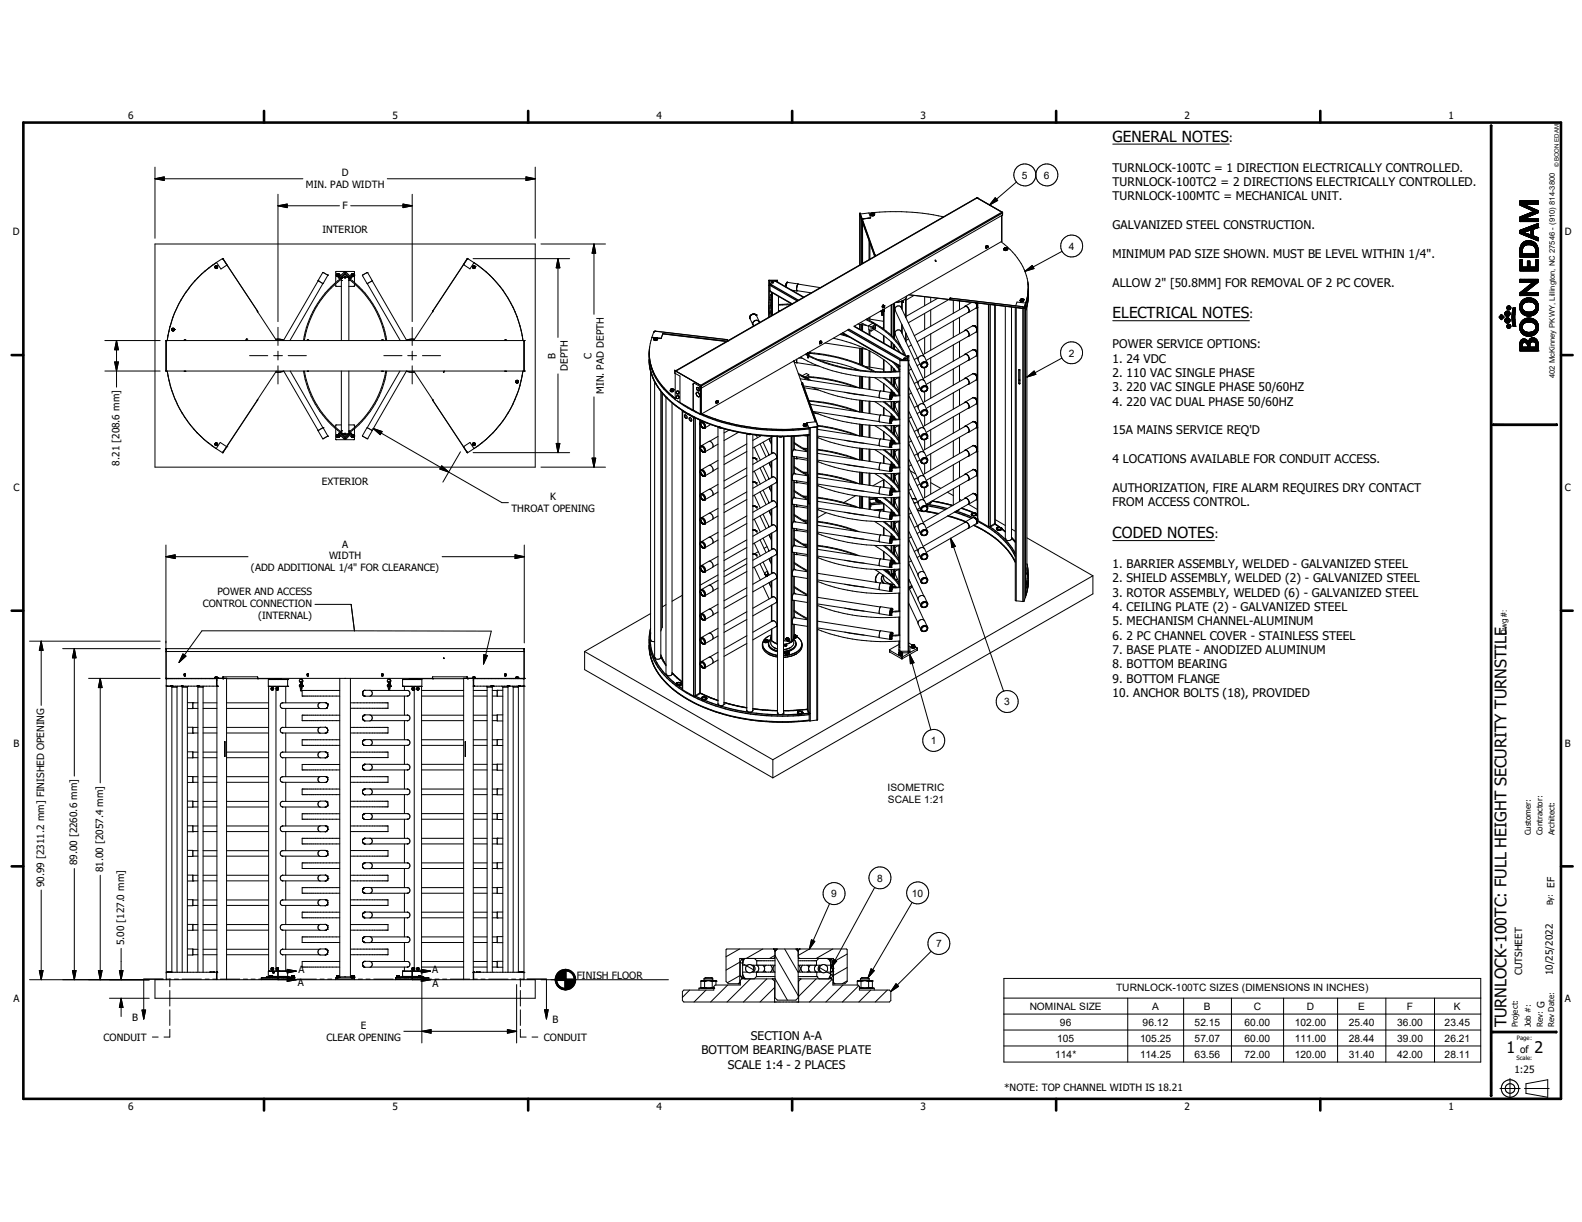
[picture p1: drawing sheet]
<svg xmlns="http://www.w3.org/2000/svg" width="279mm" height="216mm" viewBox="0 0 279 216" stroke-linecap="round" stroke-linejoin="round" font-family="sans-serif">
<defs><g id="words">
<g font-size="2.8">
<text x="266.1" y="181.5" transform="rotate(-90 266.1 181.5)">TURNLOCK-100TC: FULL HEIGHT SECURITY TURNSTILE</text>
<text x="266.1" y="186">1</text>
<text x="271" y="186">2</text>
</g>
<g font-size="2.7">
<text x="196.5" y="25">GENERAL NOTES</text>
<text x="196.5" y="56.2">ELECTRICAL NOTES</text>
<text x="196.5" y="95.1">CODED NOTES</text>
</g>
<g font-size="2.1">
<text x="217" y="25">:</text>
<text x="196.5" y="30.3">TURNLOCK-100TC = 1 DIRECTION ELECTRICALLY CONTROLLED.</text>
<text x="196.5" y="32.8">TURNLOCK-100TC2 = 2 DIRECTIONS ELECTRICALLY CONTROLLED.</text>
<text x="196.5" y="35.3">TURNLOCK-100MTC = MECHANICAL UNIT.</text>
<text x="196.5" y="40.4">GALVANIZED STEEL CONSTRUCTION.</text>
<text x="196.5" y="45.5">MINIMUM PAD SIZE SHOWN. MUST BE LEVEL WITHIN 1/4&quot;.</text>
<text x="196.5" y="50.6">ALLOW 2&quot; [50.8MM] FOR REMOVAL OF 2 PC COVER.</text>
<text x="220.6" y="56.2">:</text>
<text x="196.5" y="61.5">POWER SERVICE OPTIONS:</text>
<text x="196.5" y="64">1. 24 VDC</text>
<text x="196.5" y="66.6">2. 110 VAC SINGLE PHASE</text>
<text x="196.5" y="69.1">3. 220 VAC SINGLE PHASE 50/60HZ</text>
<text x="196.5" y="71.7">4. 220 VAC DUAL PHASE 50/60HZ</text>
<text x="196.5" y="76.7">15A MAINS SERVICE REQ'D</text>
<text x="196.5" y="81.8">4 LOCATIONS AVAILABLE FOR CONDUIT ACCESS.</text>
<text x="196.5" y="86.9">AUTHORIZATION, FIRE ALARM REQUIRES DRY CONTACT</text>
<text x="196.5" y="89.4">FROM ACCESS CONTROL.</text>
<text x="214.5" y="95.1">:</text>
<text x="196.5" y="100.3">1. BARRIER ASSEMBLY, WELDED - GALVANIZED STEEL</text>
<text x="196.5" y="102.9">2. SHIELD ASSEMBLY, WELDED (2) - GALVANIZED STEEL</text>
<text x="196.5" y="105.4">3. ROTOR ASSEMBLY, WELDED (6) - GALVANIZED STEEL</text>
<text x="196.5" y="107.9">4. CEILING PLATE (2) - GALVANIZED STEEL</text>
<text x="196.5" y="110.5">5. MECHANISM CHANNEL-ALUMINUM</text>
<text x="196.5" y="113">6. 2 PC CHANNEL COVER - STAINLESS STEEL</text>
<text x="196.5" y="115.6">7. BASE PLATE - ANODIZED ALUMINUM</text>
<text x="196.5" y="118.1">8. BOTTOM BEARING</text>
<text x="196.5" y="120.6">9. BOTTOM FLANGE</text>
<text x="196.5" y="123.2">10. ANCHOR BOLTS (18), PROVIDED</text>
<text x="132.6" y="183.7">SECTION A-A</text>
<text x="123.9" y="186.3">BOTTOM BEARING/BASE PLATE</text>
<text x="128.5" y="188.8">SCALE 1:4 - 2 PLACES</text>
</g>
<g font-size="1.8">
<text x="22.6" y="21">6</text>
<text x="69.3" y="21">5</text>
<text x="116" y="21">4</text>
<text x="162.6" y="21">3</text>
<text x="209.2" y="21">2</text>
<text x="255.8" y="21">1</text>
<text x="54" y="33.3">MIN. PAD WIDTH</text>
<text x="60.4" y="31.2">D</text>
<text x="180.5" y="31.5">5</text>
<text x="184.4" y="31.5">6</text>
<text x="2.3" y="41.6">D</text>
<text x="56.9" y="41.2">INTERIOR</text>
<text x="60.5" y="37">F</text>
<text x="276.4" y="41.6">D</text>
<text x="188.8" y="44.1">4</text>
<text x="98.1" y="63.4" transform="rotate(-90 98.1 63.4)">B</text>
<text x="100.3" y="65.6" transform="rotate(-90 100.3 65.6)">DEPTH</text>
<text x="104.5" y="63.4" transform="rotate(-90 104.5 63.4)">C</text>
<text x="188.8" y="63">2</text>
<text x="106.6" y="69.6" transform="rotate(-90 106.6 69.6)">MIN. PAD DEPTH</text>
<text x="21.1" y="82.3" transform="rotate(-90 21.1 82.3)">8.21 [208.6 mm]</text>
<text x="2.4" y="86.7">C</text>
<text x="56.9" y="85.8">EXTERIOR</text>
<text x="97.2" y="88.4">K</text>
<text x="276.4" y="86.7">C</text>
<text x="90.3" y="90.5">THROAT OPENING</text>
<text x="44.3" y="101">(ADD ADDITIONAL 1/4&quot; FOR CLEARANCE)</text>
<text x="58.1" y="98.8">WIDTH</text>
<text x="60.4" y="96.7">A</text>
<text x="35.8" y="107.3">CONTROL CONNECTION</text>
<text x="38.4" y="105.2">POWER AND ACCESS</text>
<text x="45.6" y="109.4">(INTERNAL)</text>
<text x="177.4" y="124.6">3</text>
<text x="2.4" y="131.9">B</text>
<text x="164.4" y="131.4">1</text>
<text x="276.4" y="131.9">B</text>
<text x="156.8" y="139.7">ISOMETRIC</text>
<text x="156.8" y="141.8">SCALE 1:21</text>
<text x="13.6" y="152.9" transform="rotate(-90 13.6 152.9)">89.00 [2260.6 mm]</text>
<text x="18.2" y="154.1" transform="rotate(-90 18.2 154.1)">81.00 [2057.4 mm]</text>
<text x="154.9" y="155.7">8</text>
<text x="7.8" y="156.7" transform="rotate(-90 7.8 156.7)">90.99 [2311.2 mm] FINISHED OPENING</text>
<text x="146.8" y="158.5">9</text>
<text x="161" y="158.4">10</text>
<text x="21.9" y="167" transform="rotate(-90 21.9 167)">5.00 [127.0 mm]</text>
<text x="165.3" y="167.3">7</text>
<text x="52.7" y="171.9">A</text>
<text x="76.3" y="171.9">A</text>
<text x="101.9" y="172.9">FINISH FLOOR</text>
<text x="2.4" y="177">A</text>
<text x="52.6" y="174.2">A</text>
<text x="76.4" y="174.4">A</text>
<text x="181.9" y="178.4">NOMINAL SIZE</text>
<text x="197.1" y="175">TURNLOCK-100TC SIZES (DIMENSIONS IN INCHES)</text>
<text x="203.5" y="178.4">A</text>
<text x="212.6" y="178.4">B</text>
<text x="221.4" y="178.4">C</text>
<text x="230.8" y="178.4">D</text>
<text x="239.9" y="178.4">E</text>
<text x="248.5" y="178.4">F</text>
<text x="256.8" y="178.4">K</text>
<text x="272.8" y="178.1" transform="rotate(-90 272.8 178.1)">G</text>
<text x="276.4" y="177">A</text>
<text x="18.3" y="183.9">CONDUIT</text>
<text x="23.4" y="180.5">B</text>
<text x="57.7" y="183.9">CLEAR OPENING</text>
<text x="63.8" y="181.8">E</text>
<text x="96.1" y="183.9">CONDUIT</text>
<text x="97.6" y="180.7">B</text>
<text x="186.7" y="184">105</text>
<text x="187.2" y="181.2">96</text>
<text x="201.3" y="184">105.25</text>
<text x="201.8" y="181.2">96.12</text>
<text x="211" y="184">57.07</text>
<text x="211" y="181.2">52.15</text>
<text x="219.8" y="184">60.00</text>
<text x="219.8" y="181.2">60.00</text>
<text x="228.7" y="184">111.00</text>
<text x="228.7" y="181.2">102.00</text>
<text x="238.2" y="184">28.44</text>
<text x="238.2" y="181.2">25.40</text>
<text x="246.8" y="184">39.00</text>
<text x="246.8" y="181.2">36.00</text>
<text x="255.1" y="184">26.21</text>
<text x="255.1" y="181.2">23.45</text>
<text x="268.5" y="186">of</text>
<text x="186.3" y="186.9">114*</text>
<text x="201.3" y="186.9">114.25</text>
<text x="211" y="186.9">63.56</text>
<text x="219.8" y="186.9">72.00</text>
<text x="228.7" y="186.9">120.00</text>
<text x="238.2" y="186.9">31.40</text>
<text x="246.8" y="186.9">42.00</text>
<text x="255.1" y="186.9">28.11</text>
<text x="267.5" y="189.6">1:25</text>
<text x="22.6" y="196.1">6</text>
<text x="69.3" y="196.1">5</text>
<text x="116" y="196.1">4</text>
<text x="162.6" y="196.1">3</text>
<text x="177.3" y="192.7">*NOTE: TOP CHANNEL WIDTH IS 18.21</text>
<text x="209.2" y="196.1">2</text>
<text x="255.8" y="196.1">1</text>
</g>
<g font-size="1.7">
<text x="274.5" y="156.9" transform="rotate(-90 274.5 156.9)">EF</text>
<text x="268.9" y="172.3" transform="rotate(-90 268.9 172.3)">CUTSHEET</text>
<text x="274.2" y="172.3" transform="rotate(-90 274.2 172.3)">10/25/2022</text>
</g>
<g font-size="1.4">
<text x="266.1" y="112.2" transform="rotate(-90 266.1 112.2)">Dwg #:</text>
<text x="270.4" y="147.6" transform="rotate(-90 270.4 147.6)">Customer:</text>
<text x="272.4" y="147.6" transform="rotate(-90 272.4 147.6)">Contractor:</text>
<text x="274.5" y="147.6" transform="rotate(-90 274.5 147.6)">Architect:</text>
<text x="274.2" y="160" transform="rotate(-90 274.2 160)">By:</text>
<text x="268.1" y="181.5" transform="rotate(-90 268.1 181.5)">Project:</text>
<text x="270.4" y="181.5" transform="rotate(-90 270.4 181.5)">Job #:</text>
<text x="272.5" y="181.5" transform="rotate(-90 272.5 181.5)">Rev:</text>
<text x="274.5" y="181.5" transform="rotate(-90 274.5 181.5)">Rev Date:</text>
</g>
<text font-size="1.3" x="274.6" y="66.8" transform="rotate(-90 274.6 66.8)">402 McKinney PKWY, Lillington, NC 27546 - (910) 814-3800</text>
<g font-size="1.1">
<text x="275.3" y="29.6" transform="rotate(-90 275.3 29.6)">© BOON EDAM</text>
<text x="267.9" y="183.7">Page:</text>
<text x="267.9" y="187.3">Scale:</text>
</g>
</g></defs>
<g fill="none" stroke="#000" stroke-width=".18">
<path d="M27.4 29.5v12.6M27.4 31.6h26.1M27.4 31.6l1.6-.3v.6zM49.1 34.3v22.5M49.1 36.4l1.6-.3v.6zM49.1 36.4h10.9M61.9 36.4h10.9M68.4 31.6h26.1M71.2 36.1l1.6 .3-1.6 .3zM72.8 34.3v22.5M92.9 31.3l1.6 .3-1.6 .3zM94.5 29.5v12.6"/>
<path d="M151.8 37.8l.3 .9M151.8 37.8h.1M151.9 37.9v-.2l2.7 7.3-.1 .3M151.9 37.9v8.9M151.9 37.7l2.7 7.6M152 37.8l1.5-.2 .3 .9M152.1 38.7h.1M152.1 38.7l2.4 6.6M153.5 37.7a41 41 0 0 1 13.2 .6M153.5 38.5l-1.2 .2M153.8 38.5h.1M153.8 38.5l-1.5 .2"/>
<path d="M153.8 37.9a.32 .32 0 0 0 .3 .3 .32 .32 0 0 0 .3-.2M153.8 37.8v.2M153.8 38h.6M153.8 37.8h.1M153.8 38h.5M153.8 38h.1M153.9 37.7v.1M153.9 38.1h.4M154 37.8h.1M154.1 37.8h.1M154.1 37.7v.1M154.1 37.7l-.1 .1"/>
<path d="M154.1 37.7h.1l-.1 .1M154.1 37.7h.1M154.2 37.7h.1M154.2 37.7h-.3M154.3 37.7h.1M154.3 37.8h.1M154.3 38l-.2 .1-.3-.1M154.4 37.8h.1M154.4 37.9v.1M154.4 38h-.1M154.4 37.9l-.1 .1M172.5 35h.1"/>
<path d="M172.5 35l-53.2 30.5 4.5 2.6v.5M172.5 35l4.5 2.6M172.6 34.9l4.4 2.6 .1 .5M175.8 34.9l.4 .5-1.4 .8zM176.9 38.1v4.6M177 38l-53.2 30.6M177 38h.1M179.5 32.2l-4.7 4M196.5 25.5h20.6M268.4 39.1h.1M268.4 38.3l.8 .8 .6-.5 .5 .5 .6-.5 .4 .5 .4-.3M268.4 38.3v.8"/>
<path d="M268.4 35.5l1.4 1.3 .3-.3 .7 .8M268.4 35.8l.9 .8 .2-.3M268.4 36.2l2.5 1.1M268.5 38.3l.8 .8 .5-.5 .6 .5M268.5 38.3l-.1 .1 .8 .7M268.5 38.3l.9 .8M268.5 35.5l.7 .6M268.6 35.5l-.2 .2 1.1 1 .3-.3 .7 .8 .3-.3M268.7 35.5l-.3 .2 1 .9M268.7 35.5l.7 .6 .6-.6 .7 .6 .6-.6 .4 .4-.2 .2-.7-.6-.7 .6-.7-.6-.8 .8 .8-.8M268.8 38.2l.9 .9 .5-.5M268.8 35.5l.6 .6 .7-.6"/>
<path d="M268.8 35.5l-.4 .4 .6 .6M268.9 35.5l.6 .6 .7-.6 .6 .6M268.9 39.1l.6-.5 .5 .5 .5-.5 .6 .5M269 35.5l-.6 .6 .3 .3M269.1 35.5l.7 .6M269.2 36.1h.1M269.2 36.1l2.5 1.1v.4l-2.5 1M269.2 38.1l.4 .4M269.2 36.1h2.5M269.2 38.6h2.5M269.2 38.6h.1M269.2 39.1l.5-.5 .5 .5"/>
<path d="M269.2 38l-.8 .8 .4 .3 .6-.5M269.2 36.2l-.3 .2M269.2 35.5l-.8 .7M269.2 38l.5 .4-.4-.4-.9 .8 .3 .3M269.3 36.2l-.3 .3 .2-.3 .8 .7 .3-.3M269.3 36.6l.3-.3-.3 .3M269.3 38.6l-.4-.4-.5 .4 .6 .5 .5-.5M269.3 38.6l-.5 .5M269.3 35.5l.6 .6M269.3 36.2l-.3 .3M269.4 36.2l.7 .8M269.4 38.5l-.4-.4-.6 .6 .5 .4 .5-.5 .5 .5 .5-.5 .5 .5 .5-.5 .3 .2-.3 .3-.5-.5"/>
<path d="M269.4 38.6l.5 .5 .5-.5M269.4 38l-1 .9 .3 .2 .5-.5 .6 .5M269.4 36.2l-.3 .3M269.4 36.3l-.3 .2M269.4 38l.4 .4-.4-.4M269.5 38.5l-.4-.4-.7 .6 .4 .4M269.5 35.5l-.9 .8-.2-.2 .6-.6 .7 .6 .7-.6M269.5 36.3l-.3 .3M269.5 35.5l.7 .6 .7-.6 .6 .6 .2-.1-.5-.5M269.5 37.9l.4 .4M269.6 38.6l.5 .5M269.6 36.7l.3-.3 .8 .8 .3-.3"/>
<path d="M269.6 36.3l.8 .8 .4-.3M269.6 35.5l-.9 .8M269.6 37.9l.4 .4M269.7 36.4l-.3 .2M269.7 36.4l-.3 .3M269.7 37.9l.4 .3M269.7 35.5l.6 .6 .7-.6 .7 .6M269.7 35.5l-.9 .9M269.7 37.8l.4 .4M269.8 39.1l.6-.5 .5 .5 .5-.5 .3 .3-.3 .2-.5-.5-.5 .5M269.8 37.8l.4 .4-.4-.4-1.4 1.3M269.8 36.4l-.3 .3"/>
<path d="M269.9 35.5l.6 .6 .7-.6 .5 .4M269.9 37.8l.3 .4M269.9 37.8l.4 .4M269.9 38.6l-.5 .5M269.9 38.3l-.4-.4-1.1 1.1 .2 .1M269.9 36.9l.3-.3 1.1 1.1M269.9 36.5l-.3 .3M269.9 35.5l-.6 .6M269.9 37.8l.4 .3M270 37.7l-1.6 1.4 1.3-1.2 .3 .4M270 36.9l.3-.3 1.1 1.1M270 36.5l-.3 .3-1.3-1.3h.1l1.4 1.4"/>
<path d="M270 38.6l.5 .5 .5-.5 .5 .5 .2-.1M270 36.5l-.3 .3M270 38.6l-.5 .5-.9-.8 1 .8M270 36.9l.4-.2 1 1 .3-.3-.4-.3-1.2 1.1M270 35.5l.7 .6 .7-.6 .3 .2M270.1 38.6l.5 .5 .6-.5M270.1 36.6l-.3 .2M270.1 36.6l-.3 .3M270.1 37.7l.4 .4M270.2 37.6l.4 .4 .9-.9 .2 .2-.5 .5-.4-.4 .4 .4M270.2 35.5l.7 .6 .7-.6 .1 .1-.6 .5-.7-.6M270.2 36.6l-.3 .3"/>
<path d="M270.2 38.6l.6 .5 .5-.5 .4 .3M270.2 35.5l-.6 .6-.7-.6-.5 .4 .5 .6 .3-.3M270.3 35.5l-.6 .6-.7-.6-.6 .5M270.3 38.6l.5 .5M270.3 35.5l.7 .6 .7-.6-.6 .6M270.4 38.1l-.4-.4 .4 .4M270.4 40l.5 .5M270.4 37.5l.4 .5M270.4 40l-1 1-.4-.5M270.4 36.7l-.3 .3M270.4 36.1l-.6-.6-1 .9M270.4 39.9l.6 .5"/>
<path d="M270.5 35.5l-.7 .6-.6-.6-.8 .7 .1 .1 .9-.8 .6 .6 .7-.6 .6 .6 .4-.3-.4-.3M270.5 36.7l-.3 .3M270.5 38.6l.5 .5M270.5 37.5l.4 .4M270.5 36.7l.9 1M270.5 39.9l-1 1-.5-.4M270.5 39.9l.6 .5M270.5 35.5l.7 .6 .5-.5-.2-.1-.6 .6M270.5 37.5l-.9 .9-.4-.4M270.5 37.5l.5 .4M270.6 39.9l.5 .5M270.6 38.6l-.6 .5"/>
<path d="M270.6 38l-.4-.3-1 .9-.4-.4-.4 .4 .6 .5M270.6 35.5l.6 .6 .5-.4-.3-.2-.6 .6M270.6 36.8l.9 .9M270.6 37.5l.4 .4M270.6 36.8l-.3 .3M270.7 39.9l.5 .5 .5-.5-.4-.3-1 1.1-.5-.5M270.7 38.6l.5 .5 .4-.5M270.7 38l-.5-.4-.9 .9-.4-.4M270.7 36.8l.8 .9M270.7 39.9l-1 .9-.5-.4M270.7 39.8l.5 .6M270.7 36.8l-.3 .3"/>
<path d="M270.7 35.5l-.6 .6M270.8 39.1l.5-.5 .4 .4-.1 .1M270.8 39.8l.5 .5M270.8 38.6l-.6 .5M270.8 38l-.5-.4-.9 .9-.4-.4M270.8 35.5l.6 .6 .3-.3M270.8 36.1l-.7-.6-.6 .6-.7-.6-.4 .3 .8 .8 .3-.3 .7 .7 .3-.3M270.8 38.6l.5 .5 .4-.4-.1-.1-.6 .5M270.8 36.8l.8 .8 .1-.1-.6-.5M270.8 39.8l.6 .5M270.8 37.9l-.4-.4-.9 1-.4-.4M270.9 37.3l.3-.3 .5 .5-.2 .2"/>
<path d="M270.9 36.9l.7 .7-.6-.7-.3 .3M270.9 35.5l-.7 .6-.6-.6-.9 .9M270.9 37.3l.4 .5M270.9 37.3h.1M270.9 36.9l-.3 .3M270.9 39.8l.5 .5M270.9 37.3l-2.5 1M270.9 35.5l.7 .6 .1-.1M271 36.9l-.3 .3M271 38.6l-.5 .5-.5-.5-.6 .5-.8-.8-.2 .1 .7 .7 .5-.5 .6 .5 .5-.5 .5 .5M271 39.7l.5 .6M271.1 38.6l.6 .5-.5-.5-.5 .5-.5-.5-.6 .5"/>
<path d="M271.1 39.7l-1.1 1-.5-.4M271.1 35.5l-.7 .6M271.1 39.7l.5 .5M271.1 37.8l-.3-.4-1 .9-.4-.4M271.1 38.6l-.5 .5M271.1 37l-.3 .3M271.1 35.5l-.6 .6-.7-.6-.6 .6M271.1 39.7l.6 .5M271.2 39.7l-1.1 1-.4-.5-1.1 1.1M271.2 39.7l.5 .5M271.2 39.7l.5 .4-.1 .1M271.2 35.5l-.6 .6-.6-.6-.7 .6-.7-.6-.2 .1 1.2 1.1"/>
<path d="M271.2 37l-1.2 1.3-.4-.4-1.2 1.1 .2 .1 1.5-1.4 .3 .4M271.2 37.8l-.4-.4-.9 .9M271.2 38.6l.5 .5M271.3 39.6l.4 .4-.3 .3-.5-.5-1 1-.5-.5M271.3 39.6l-1.1 1.1-.5-.5M271.3 39.6l.4 .4M271.3 37.7l.4-.3-.3-.3-1 1M271.3 37.1l-1.1 1.1M271.4 37.1l-1.1 1M271.4 37.1l-.9 1-.4-.4M271.5 39.6l.2 .1-.7 .8M271.5 39.6l.2 .1-.8 .8-.5-.5"/>
<path d="M271.5 37.2l-.8 .8-.4-.4M271.5 38.6l.2 .2M271.6 37.2l-.8 .7M271.6 39.5l.1 .1-1.3 1.2 .4 .5-.7 .6-.7-.7-.4 .3M271.6 37.2h.1l-.6 .6M271.6 37.2l-.7 .7-.4-.4M271.6 37.2l-.6 .7-.3-.5-1 1-.4-.4M271.7 36.1v-.6h-3.3v.7M271.7 38.6v.5h-3.3M271.7 40l-.4 .3-.5-.5-1 1-.5-.4-.9 .8M271.7 38.6l-.6 .5-.5-.5-.5 .5-.5-.5-.5 .5-.7-.6 .3-.3 .9 .9 .5-.5 .6 .5M271.7 36.1l-.7-.6-.7 .6-.7-.6-.8 .9"/>
<path d="M271.7 35.7l-.4 .4-.7-.6-.7 .6-.7-.6-.7 .8M27.4 43.1h67.1v39.4h-67.1zM30 57.7l-.5 2.5M30.3 56.9l-.3 .8M30.3 58.1v.1M30.4 58v.4M30.4 58.1l.3-.1 .1 .2M30.5 58l.2 .1 .1 .1M30.5 58.2l.1 .1zM30.8 58.2h.1M30.8 58.2l-.1 .2h-.3M30.8 58.2l-.2 .3-.2-.1"/>
<path d="M33.4 51l-.5 .6M38.2 47.1v.2zM38.3 46.4a19.3 19.3 0 0 0-8.3 11.3M38.4 47.2h.1M38.5 47.2a.26 .26 0 0 1-.2 .2 .26 .26 0 0 1-.3-.1M38.5 47.2l-.2-.3h-.2l-.1 .4M39.3 45.7h.1M39.3 45.7l.1 .2M39.4 45.7l6.1 9.3M39.4 45.7h-.1M40.1 46.8l-.7-1.2-1.2 .8 .8 1.1 1.1-.7M43.5 59.9l-.2 .3"/>
<path d="M43.5 59.9h.1M43.6 59.9h.1M43.6 59.9l-.2 .3M45.4 54.9l.1 .1M45.5 55.1l3.3 5.1M45.5 55.1h.1M45.5 55v.1M45.5 55h.1M48.7 59.9l1.1 .1M48.7 60h1.1M49.1 57.8v3.2M49.8 60l.3 .1"/>
<path d="M56.2 49.6h.1M56.2 49.6l.9 .5M57 50.1l-5.8 10.1M57.1 48.1l-7 12.1M57.1 48.2l.7 .4M57.8 48.6h.1M57.9 48.6l-.8 1.5M59.3 50.1v.4M59.3 48v1.9M59.3 50.5v.1M59.3 50.6h1M59.3 48h3.3"/>
<path d="M59.3 48h.1M59.4 48.7h.1M59.4 48.6h.1M59.4 48.5h.1M59.4 48.7l.1 .1M59.5 48.7h.1M59.5 48.8h.1M59.5 48.5h.1M59.5 48.8h.2M59.5 48.5l-.1 .2M59.6 48.5l.1 .2M59.6 48.5h.1"/>
<path d="M59.6 48.5l-.1 .2h.2M59.6 48.4h.1M59.6 48.8h.1M59.6 48.4l-.1 .1M59.7 48.8h.1M59.7 48.4h.1M59.7 48.5v.1M59.7 48.4v.1M59.7 48.5l.1 .1M59.7 48.5h.1M59.7 48.6v.1M59.8 48.6l-.1 .1"/>
<path d="M59.8 48.5h.1M59.8 48.7l-.1 .1M59.8 48.5v.1M59.8 49.1h.2M59.8 49.1l1-1.1 .3 .1 1 1M59.8 49.1l.2 .2M59.8 48.7h.1M59.8 48.6h.1M59.8 48.6v.1M60 49.1l.1 .1M60 49.1l.9-.9 1 .9M60.1 49.2l.8-.8 .9 .8"/>
<path d="M60.1 49.2h.1M60.2 49.1h.1M60.3 49.6h.1M60.3 49.1h.1M60.3 49.1a17 17 0 0 0-6.7 11.1M60.3 49.5h.1M60.3 49.3a16.8 16.8 0 0 0-6.6 10.9M60.3 49.1v11.1M60.4 49h.1M60.4 48.9v.1M61 48.9l-.2 .2M61 48.9l.1 .2"/>
<path d="M61 48.9l-.2 .1M61 48.9l.1 .1M61.1 48.9v.1M61.1 48.9h.1M61.1 48.9l-.1-.1-.2 .1 .1 .2 .2-.1M61.5 49h.1M61.5 49l.1 .1M61.6 49.1h.1M61.6 49.1v11.1M61.6 49.6h.1M61.6 49.1a17 17 0 0 1 6.7 11.1M61.6 49.3a16.8 16.8 0 0 1 6.5 10.9"/>
<path d="M61.6 49.5h.1M61.8 49.2h.1M61.9 49.1l-.1 .1M61.9 49.1h.2M62.1 48.7h.1M62.1 48.6h.1M62.1 48.6v.1M62.1 48.5h.1M62.1 48.7l.1 .1M62.1 48.7v.1M62.1 49.1l-.2 .2M62.2 48.8h.1"/>
<path d="M62.2 48.5l-.1 .1M62.2 48.5h-.1M62.2 48.5h.1M62.2 48.5v.2M62.2 48.7h.1M62.2 48.4h.1M62.2 48.4v.1M62.3 48.8h.1M62.3 48.4h.1M62.3 48.4v.1M62.3 48.5v.2M62.3 48.5l.1 .2"/>
<path d="M62.3 48.5h.1M62.4 48.5h.1M62.4 48.7h.1M62.4 48.7l-.1 .1M62.4 48.6h.1M62.6 48h.1M62.6 48v1.9M62.6 50.1l-.1 .5h-.9M64 48.7l6.7 11.5M64 48.6v.1M64.1 48.6h.1M64.1 48.6h-.1"/>
<path d="M64.8 48.2h.1M64.8 48.2h.1l.9 1.4M64.8 48.2l-.7 .4M64.8 50.1h.1M65.7 49.6h.1M65.7 49.6l6.1 10.6M65.7 49.6l-.8 .5M72.1 60l-.3 .1M72.3 60h.9M72.8 57.8v3.2M73.2 59.9l-1.1 .1M76.4 55.1l-3.3 5.1"/>
<path d="M76.4 55v.1M81.8 46.7h.1M82.5 45.7l-6.1 9.3M82.5 45.7h.1M82.5 45.8l-6.1 9.2M82.5 45.8h.1M82.6 45.7h.1M82.6 45.7l-.1 .1M83.5 47.3l.1 .1M83.5 47.3l.3 .1M83.6 45.7h17M83.6 47.4h.1"/>
<path d="M83.6 47.1l.2 .1zM83.7 46.4a19.7 19.7 0 0 1 6.1 6.3M83.7 46.4l-1.2-.8-.7 1.1M83.7 46.4l-.7 1.1-1.1-.7M83.9 47.1h.1M83.9 47.1a.23 .23 0 0 0-.3-.1 .23 .23 0 0 0-.1 .3M83.9 47.1v.1M83.9 47.2l-.1 .2h-.2M83.9 47.1l-.3-.2-.1 .4M83.9 47.2v.1M89.7 52.7l.9 1.6M89.8 52.7l.8 1.6"/>
<path d="M90.6 54.3l1.2 3.3 .6 2.6M95.5 43.1h11.4M98.5 45.7v13.9M98.5 45.7l.4 1.6h-.7zM104.9 43.1v12.4M104.9 43.1l.3 1.6h-.6zM115.1 59.6h.1M115.1 59.6l.7 .1M115.1 59.6l.6 .1M115.2 59.6l-.4 1.1-.1 1.6M115.3 59.6h.1M115.5 59.8h.1"/>
<path d="M115.5 58.6l.2-.1 12.7 1.5 .2 .2M115.5 59.9v.2M115.5 58.7l-.4 .9M115.6 59.8h.1M115.6 59.7h.1M115.7 58.5l-.2 .1v.2M115.7 59.8h.1M115.7 59.7h.1M115.8 59.8h.1M115.8 59.7l-.1 .1M115.8 59.7v.1M115.8 59.7h.1"/>
<path d="M115.9 59.7v.1M115.9 59.8h-.2M115.9 59.7h-.1M115.9 59.7h.1M115.9 59.7l.9 .1M116 59.7h.1M116 59.7l.8 .1M116 59.8h.1M116 60l-.1 .1M116.1 59.9l-.2 .1M116.1 59.9l-.1 .1M116.1 59.9l-.2 .2-.4-.1"/>
<path d="M116.5 59.8h.1M117.1 59l-.3 .8M132.5 56.3l.5 1.1M132.5 55.8v.1M132.5 55.8l-.1 .4M132.6 55.8h-.1M132.6 55.7v.1M132.6 55.7h.1M132.7 55.6l-.1 .1M133 55.5l-.3 .1M133.1 57.5a.59 .59 0 0 1 .2-.9 .59 .59 0 0 1 .8 .4 .6 .6 0 0 0-.8-.3 .6 .6 0 0 0-.2 .9M133.1 55.5h.2"/>
<path d="M133.3 55.5l.1 .1M133.5 55.6h.1M133.5 55.7h.1M133.6 55.7h.1M133.6 55.8l.5 1M135.8 50.4h.1M135.8 55l.1 1M135.9 50.3h.1M135.9 50.1l.1 .1M136 50.2h.1M136 50.4h.1M136 50.3h.1"/>
<path d="M136 50.3v1.2M136 51.5h.1M136 51.5l3.9 2.2-2.4 .1M136 51.5l-.1 .1M136.2 55.8a6.6 6.6 0 0 1 .1-3.7l-.2-.1-.3 1.5v1.4l.2 1M136.2 49.9l.2-.1 .2 .1M136.2 49.8a.19 .19 0 0 1 .3-.1 .19 .19 0 0 1 .1 .3h-.3zM136.3 53l-.3 1.6M136.3 51.8h.1M136.3 52.3h.1M136.3 51.7v4.1M136.4 51.7v4"/>
<path d="M136.9 49.6v.1M136.9 49.7h.1M137 49.7h.1M137 49.6h.1M137.1 49.6h.1M137.1 49.7l4.9 2.8M137.1 49.7h.1M137.1 49.6l.1 .1M137.2 49.7h.1M137.3 49.8v-.3h-1.5v6.6M137.3 49.6h-1.4v3M137.5 52.4v2.7"/>
<path d="M137.9 54.9h-.4M138.8 50.6h-.1M138.8 50.5v.1M138.9 50.1l-.1 .4M138.9 50.1h.1M138.9 50h.1M139 49.9h.1M139 49.9h-.1M139 49.9l1.9 .3M139.7 53.8l-2.2 .1M139.8 51.3l.9 .1M140.7 51.3h.1"/>
<path d="M140.7 51.3l.1 .1M140.8 51.4l2.5 .3M140.8 51.4h.1M140.8 50.3l-.1 .6 .1 .5M140.9 50.3l-.2 .7M140.9 50.2l-.1 .1M140.9 50.2h.1M140.9 50.2l4 .6M147.2 59.8a21.1 21.1 0 0 1 10.3 4.9M148.3 59.1l1.8 .5M148.5 59l1.1 .3M148.8 58.8l10.1 5.9h-.1"/>
<path d="M149.9 58.2l-26 15-1.5-.8M151.5 57.3l1.6 .2M151.9 57.3v.9M152 57l1.4 .7M152.9 56.5a12.9 12.9 0 0 1 6.8 6.2M153.1 56.4a12.9 12.9 0 0 1 6.9 6.5M153.2 56.3l2.8 .5M153.4 57.5v.7l.4 .3M153.4 57.5l.4 .3M153.6 42.9v2.9M153.6 56v.4M153.6 58.4v.8"/>
<path d="M153.8 57.8v.7M154.1 57.1h.1M154.1 57.8l.1-.1a.19 .19 0 0 1 .1 .3 .19 .19 0 0 1-.2 .1zM154.1 57.1l-.7 .4M154.1 57.1l.5 .3M154.4 58.2l1.7 1.1 1.4 1.2M154.5 58.1l-.7 .4M154.5 57.4v.7M154.5 57.4h.1M154.6 57.4l-.8 .4M154.6 57.4h.1M154.6 57.4h-.1"/>
<path d="M154.6 57.4v.7h-.1M155.6 54.9v.2M155.6 55.1h.1M155.7 55.1l.1 .6M155.7 57.9l.3 .1M155.7 55.1l.1 .2M155.7 55h.1M155.7 54.9v.1M155.8 54.9h.1M155.8 55h.1M155.8 54.9v.1M155.8 55.3h.1"/>
<path d="M155.8 54.2l.1 .2M155.9 54.9h.1M155.9 54.4h.1M155.9 54.1v.1M155.9 54.2h.1M155.9 54l-.1 .1M155.9 54.3h.1M155.9 54.8v.1M155.9 54.8h.1M155.9 54.3v.1M156 54.3l-.1 .1M156 54.3h-.1"/>
<path d="M156 54.1v.1M156 54.8v.1M156 53.9l-.1 .1M156 54.2v.1M156 54.1h.1M156 54.2h.1M156 54.9v3.2M156 59.3v1.3M156.1 54.6l-.3 1.1-.1-.4M156.1 54h.1M156.1 54.1l-.1 .1M156.1 54.1h.1"/>
<path d="M156.1 54v.1M157.5 53.8v5.5M158 59l1.1 2.2M158 54.7l4.1 8.7M158.1 59v.1M158.1 59h.1M158.2 53.4h.1M158.4 53.4h-.2M159 53.3l-.5 .1M159 53.3l.3-.1v1.5M159.1 58.5l4.1 8.7M159.1 54.2l4.1 8.8"/>
<path d="M159.1 54.3a.6 .6 0 0 0-.7-.2 .6 .6 0 0 0-.3 .8M159.1 54.3l.1 .1M159.1 54.3h.1M159.1 58.5a.61 .61 0 0 0-.7-.2 .61 .61 0 0 0-.3 .7M159.1 58.5l.1 .1M159.1 58.5h.1M159.3 57.5v1.5M159.3 53.4h.1M159.4 53.4h.1M159.4 53.2h.1M159.4 53.3v.1M159.4 53.2v.1"/>
<path d="M159.5 53.1l-1.3 .3M159.5 53.1h.1M160 52.7v3.4M160 58.9v1.5M160.2 52.3l-.3 .5-.9 .5M160.5 59.9l-.5 .2M160.5 52.1l7.2 .8M161.4 52.2l-1.4 .8M163.3 52.4v1.6M163.3 55.4v2.9M163.3 59.6v2.9M164.4 52.6v.8"/>
<path d="M164.4 54.8v2.8M164.4 59v2.9M165.1 46l.1 .2M165.2 45.9l.1 .2M165.3 46.1l-.1 .1M165.6 52.7l-5.6 3.2M167.6 52.9l-7.2 4.1M167.7 52.9h.1M167.7 53l13.1 1.5M167.7 52.9v-.1l.2-.1 12.7 1.5M168.4 53v2.3M168.4 56.7v2.9"/>
<path d="M169.5 53.2v1.5M169.5 56.1v2.9M170.3 54.2a.59 .59 0 0 1 .7 .1 .59 .59 0 0 1 .2 .6l-.2 .3-9 5.2M170.8 58.4l-.2-.1-.3 .1M170.8 58.5l.3 .4 .1 .3-.2 .2M170.9 59.5a.6 .6 0 0 0 .2-.7 .6 .6 0 0 0-.6-.4l-7.4 4.2M171 59.4l-7.4 4.3M171.1 54.6l-.4-.4h-.2l-9 5.1M171.1 54.6v.5l-.2 .1M171.6 53.4l-1.2 .7M171.8 57.6h.1M171.8 57.6h.3"/>
<path d="M171.8 57.6l-1.4 .7M171.9 57.5h.1M172.1 57.6h.1M172.2 57.6l.1 .1M172.3 53.5h.1M172.4 57.8h.1M172.4 53.5v.1M172.4 53.6h.1M172.4 57.8v.1M172.4 54.4h.1M172.4 54.4l-1.3 .8M172.4 57.9h.1"/>
<path d="M172.5 54.4h.1M172.5 53.7l.1 .3M172.5 57.9h.1M172.5 58.6l-1.4 .8M172.5 53.7h.1M172.5 58h.1M172.5 54.3h.1M172.5 58.6h.1M172.5 58.5v.1M172.5 58.1l.1 .1M172.5 58.5h.1M172.5 53.9h.1"/>
<path d="M172.6 54.2l-.1 .1M172.6 58.4l-.1 .1M172.6 53.5v38.4l2 1.1h.3M172.6 58.4h.1M172.6 54.2h.1M174.1 43.7v.1M174.1 43.5l.2-.1-.2 .3M174.1 43.7h.1M174.1 43.6v.1M174.2 43.7h.1M174.2 43.5h-.1M174.2 43.8h.1"/>
<path d="M174.2 43.8h-.1M174.2 43.6l.1 .1M174.3 43.7l-.1 .1M174.3 43.5l-.1 .1M174.3 43.7h.1M174.3 43.6h.1M174.3 43.4h.1M174.3 43.5l-.1 .3M174.3 43.4v.1M174.3 43.5v.1M174.4 43.5h.1M174.4 43.6h.1"/>
<path d="M175.8 53.9l-.1 38.6 1.1 .8M176.8 42.7a10.6 10.6 0 0 1 4.8 8.1l-.3 2.2M176.9 42.7l-26 14.9 9.4 5.4M176.9 42.7h.1M177.3 44v.1M177.3 43.9h.1M177.3 44.1h.1M177.3 44.1v-.1v.1l.2 .1M177.3 44.1l.2 .1M177.4 43.8h.1M177.4 44.2h.3M177.5 43.8h.1"/>
<path d="M177.6 43.9h.1M177.6 43.8v.1M177.6 54.1v41.1M177.6 43.8h.1M177.6 43.8l-.1 .1h.2M177.7 43.9h.1M177.7 43.8h.1M177.7 43.8v.1M177.8 43.8h.1M177.8 43.8v.1M177.8 44.2h-.1M177.8 43.9h.1"/>
<path d="M177.8 44.1h.1M177.8 44.1h-.4M177.9 43.9h.1M177.9 44.1l-.1 .1M177.9 44l-.1 .1M177.9 44v.1M177.9 44l-.2 .2M177.9 44.2l-.3 .1-.3-.1h.1M178.6 54.3v40.9M179.3 54.3h.1M179.3 54.3l1.5 .2M179.5 54.3l1.2 .2"/>
<path d="M180.2 53.1l.1 .1M180.2 52.9h.1M180.2 53.1h.1M180.2 52.9v.1M180.3 53.2h.1M180.3 53.2l-.1-.2 .1 .2h.4M180.3 52.9h.1M180.3 52.9h.3M180.3 53.2h.4M180.4 53.2h.2M180.5 52.9l-.1 .1 .2-.1M180.5 52.9h.1"/>
<path d="M180.5 52.9v.1M180.5 52.8h.1M180.5 53h.1M180.6 52.8h.1M180.6 53h.1M180.6 54.2l.2 .2M180.6 52.9v.1M180.6 53.2h-.1M180.6 52.8v.1M180.6 54.2l.2 .1M180.7 52.9h.1M180.7 53.2h-.1"/>
<path d="M180.7 53.1l-.1 .1M180.7 53h.1M180.7 52.9v.1M180.8 54.5h.1M180.8 53h.1M180.8 53v.2M180.8 54.3v.2M180.8 53l-.1 .2M180.8 53.2l-.2 .1-.4-.1M180.8 53.2l-.1 .1M181 47.9l1.3-1 .3 .6zM181.1 53.7v51.8l-.3 .8-1.5-.3v-51.7"/>
<path d="M181.1 53.7h.1M181.1 53.7l-.2 .7M181.2 53.5v.1M181.2 53.5l-.4 1M181.2 53.5l-1.6-.1-.2 .6M181.3 53l-.2 .5M181.3 53l-.1 .5M181.4 54v47.3M181.4 52.5l-.1 .5M181.5 49.9l.1 2.9-.5 2.1M181.6 50.9l-.1 1.1M187.6 44.4l-6.6 3.5"/>
<path d="M196.5 56.7h24.2M264.8 56l.4 .4M264.8 56l.4-.5 .4 .5-.4 .5M264.8 56l.4 .5M264.8 56l.5 .4M264.9 55.9l.4 .4M265 55.8l.4 .5M265 55.8l.4 .4M265 55.7l.5 .5M265.1 55.7l.4 .4M265.1 55.6l.4 .5M265.1 55.6l.5 .5"/>
<path d="M265.2 55.6l-.2 .2M265.2 55.6l-.4 .4M265.3 55.6l-.5 .5M265.3 55.7l-.4 .4M265.3 55.7l-.4 .5M265.4 55.8l-.5 .4 .3 .3M265.4 55.8l-.4 .5M265.5 55.9l-.5 .4M265.5 55.9l-.4 .4M265.6 56l-.5 .4M265.6 56l-.4 .5M265.8 56.6l.5-.4 .4 .4-.5 .5z"/>
<path d="M265.8 55.4l.5 .5M265.8 55.3l.6 .6M265.8 55.2v.4M265.8 56.4v.4M265.8 55.6v.1M265.8 56.8l.2 .2M265.8 56.4l.6 .6M265.8 55.2l.2-.2 .6 .6M265.8 55.2l.6 .7M265.8 55.7l.2 .1M265.9 55.1l.6 .7M265.9 56.3l-.1 .1"/>
<path d="M265.9 56.3l.6 .7-.6-.7M265.9 55.1l.7 .7M265.9 55.1l.7 .6 .1-.1M266 55l.6 .7M266 55l-.2 .2M266 55.8v.1M266 57h.1M266 55l.7 .6M266 55h.1M266 55.9h.1M266 56.2l-.1 .1M266.1 56.2l.6 .6"/>
<path d="M266.1 54.4l.4 .3 .3-.3M266.1 57.7l.4 .3 .3-.3M266.1 57.6l.4-.3 .3 .3M266.1 54.4l.4-.3 .3 .3M266.1 54.4v.1M266.1 57.7h.1M266.1 57.8l.2 .2M266.1 57.6l.5 .4M266.1 56.2l.6 .5M266.1 54.5l.1 .1M266.1 54.3l.5 .4M266.1 57.7l.3 .3"/>
<path d="M266.1 57.6l.4 .4M266.1 54.5l.3 .2M266.1 54.3l.4 .4M266.1 54.3h.1M266.1 54.5h.1M266.1 57.5v.1M266.1 57.7v.1M266.1 54.3v.1M266.1 55h-.1M266.1 55.9h.1M266.1 56.2h-.1M266.1 57.6v.1"/>
<path d="M266.2 57.5l.4 .5 .2-.2M266.2 54.3l.4 .4M266.2 55l-.4 .4 .5 .5M266.2 56.2l-.4 .3 .5 .6M266.2 54.5l.1 .2M266.2 56.2l.5 .4M266.2 57.5h-.1M266.2 54.2l-.1 .1M266.2 57.5l.5 .4M266.2 55l.5 .4-.4 .5M266.2 54.2l.5 .5M266.2 57.4l.5 .5"/>
<path d="M266.2 56.1l-.4 .5 .5 .5 .4-.5M266.2 54.6l.1 .1M266.2 54.2h.1M266.2 55h.1M266.2 55h-.1M266.2 56.1l.1 .1M266.2 56.1l-.1 .1M266.2 57.9h.1M266.3 55l-.5 .4M266.3 55l.4 .4-.5 .5M266.3 54.2l.4 .4M266.3 57.4l.5 .5"/>
<path d="M266.3 54.1l.5 .5M266.3 55l-.5 .5 .4 .4M266.3 54.7h.1M266.3 54.1l-.1 .1M266.3 57.9l.1 .1M266.3 56.2l.4 .3M266.3 55l.4 .3M266.3 56.2l-.5 .5 .3 .3 .6-.5M266.3 57.4l-.1 .1M266.3 55.9h-.1M266.3 55h.1M266.3 56.2h.1"/>
<path d="M266.4 55l-.6 .5 .3 .4 .6-.6M266.4 54.1l.4 .4M266.4 57.3l.4 .5M266.4 54.7h.1M266.4 54.1h-.1M266.4 58h.1M266.4 57.3l-.2 .2M266.4 57.3l.4 .4M266.4 56.2l-.6 .6M266.4 54.1h.2M266.4 58h.2M266.4 55l-.6 .6"/>
<path d="M266.4 57.3l-.3 .3M266.4 55l.3 .3-.7 .6M266.4 54.1l-.3 .2M266.4 54.7h.2M266.4 54.1h.1M266.4 55.9h-.1M266.4 55h.1M266.4 56.2l.3 .2M266.4 57.3h.2M266.4 57.3h.1M266.4 55l-.6 .6 .2 .2 .6-.6M266.4 54.1l.4 .3"/>
<path d="M266.5 56.2l-.7 .6M266.5 55l.1 .2M266.5 55l-.7 .7M266.5 55.1l-.6 .6M266.5 57.3l-.4 .4M266.5 56.3l-.6 .6M266.5 54.1l-.4 .3M266.6 57.3l.2 .3M266.6 54.1l.2 .2M266.6 54.1h.1M266.6 57.3h.1M266.6 57.3l-.5 .4"/>
<path d="M266.6 56.3l-.7 .7M266.6 55.1l-.7 .7M266.6 54.1l-.5 .4M266.6 54.1l.1 .1M266.6 55.2l-.6 .6M266.6 57.3l-.4 .5M266.6 54.1l-.4 .4M266.6 54.7h.1M266.6 55.2h.1M266.6 57.3l.1 .1M266.6 58h.1M266.6 56.8l-.6-.6-.2 .2 .7 .6"/>
<path d="M266.6 56.4l-.6 .6M266.7 57.4l.1 .1-.5 .5M266.7 56.8l-.3 .2M266.7 56.4l-.7 .6M266.7 55.6l-.3 .3M266.7 55.2v.1M266.7 56.4v.1M266.7 56.8l-.3 .2h-.4M266.7 56.7l-.6-.5-.3 .3 .6 .5M266.7 55.6l-.6-.6-.3 .3 .6 .6M266.7 57.4l-.5 .5M266.7 56.5l-.6 .5"/>
<path d="M266.7 55.5l-.4 .4M266.7 55.3l-.6 .6M266.7 56.7l-.4 .3M266.7 54.1l-.5 .5M266.7 55.5v.1M266.7 55.3v.2M266.7 56.5v.2M266.7 56.7v.1M266.7 54.6l-.1 .1M266.7 54.2l-.5 .4M266.7 54.2h.1M266.7 57.4l.1 .1"/>
<path d="M266.8 57.5v.1M266.8 54.2v.1M266.8 57.8l-.2 .2M266.8 54.6h-.1M266.8 57.5l-.5 .4M266.8 54.5l-.2 .2M266.8 54.2l-.5 .5M266.8 54.2l-.1-.1-.5 .5M266.8 57.8h.1M266.8 54.5v.1M266.8 57.6l-.4 .4M266.8 57.7l-.2 .3"/>
<path d="M266.8 54.3l-.4 .4M266.8 54.3h.1M266.8 54.5h.1M266.8 57.7v.1M266.8 54.3v.1M266.8 57.6v.1M266.8 54.4v.1M266.8 57.7h.1M267 56.1l.5 .5-.4 .4 .5 .5-.1 .1-.3-.3 .4-.5M267 55.8l.5 .5-.4 .4 .5 .6M267 56.2l.5 .5-.4 .4 .5 .5M267 56l.1 .4"/>
<path d="M267.1 55.6l.4 .5-.4 .5 .5 .6-.4 .4h.1l.3-.3-.5-.5 .4-.4M267.1 55.6l.4 .5-.4 .4 .5 .5M267.1 56.4l.5 .5-.4 .4M267.1 55.4l.4 .5-.4 .5 .5 .5M267.1 55.8l.4-.5-.4-.4 .5-.5-.5 .6 .4 .4-.5 .5 .5 .5M267.1 55.6l.5-.5-.4-.4 .2-.3 .2 .2-.5 .6 .4 .4M267.1 55.8l.4 .4-.4 .5M267.1 56.4v.4M267.1 55.6l-.1 .4M267.1 55.3l.4 .5-.4 .5M267.1 56.9l.5 .5-.2 .2M267.1 56.8l.1 .8h.4"/>
<path d="M267.1 55.2l.4 .5M267.1 55.2v.4M267.1 55l.4 .4-.5 .6 .5 .5-.4 .4 .5 .6M267.1 54.8l.1-.4h.4v.4M267.1 54.8l.4-.4 .1 .1-.5 .6 .4 .4M267.1 54.8l.4 .4M267.1 54.9l.4 .4-.5 .6M267.1 54.8v.4M267.2 54.7l.4 .3-.5 .5 .4 .5-.4 .5 .5 .5-.4 .5M267.2 54.6l.4 .4-.5 .5 .4 .5-.4 .4M267.2 57.4l.2 .2M267.2 54.4l.4 .5"/>
<path d="M267.2 54.5l.1-.1 .3 .3-.5 .5M267.2 54.4l.4 .4M267.3 54.4l-.1 .1 .4 .4-.5 .5 .4 .5M267.5 54.4l.1 .2-.5 .5 .4 .4-.5 .5M267.5 55.6l-.5 .6 .5 .5-.4 .3M267.5 55.8l-.4 .5 .4 .5-.4 .4 .5 .4M267.5 54.4l-.3 .4 .4 .4-.5 .5M267.5 55.2l-.4 .5 .4 .5-.4 .4M267.5 56.7l-.4 .4 .5 .5M267.5 55.6l-.5 .5 .5 .4-.4 .4M267.5 56.4l-.4 .4M267.5 55.2v.4"/>
<path d="M267.5 56.4v.4M267.5 55.6v.8M267.5 56.8l.1 .4M267.6 57.1l-.4 .4 .1 .1M267.6 57l-.4 .4 .3 .2 .1-.1M267.6 57.2l-.4 .4M267.6 54.8l-.5 .5 .4 .4-.5 .5M267.6 54.8l-.5 .6M267.6 54.8l-.1 .4M267.6 57.2v.4M267.6 54.7l-.2-.3-.2 .2 .4 .4M267.6 57.6h.1"/>
<path d="M268.4 57.9l1.7-1.7 1.6 1.6-1.6 1.6-.9-.9M268.4 54.4l1.4 1.4 .7-.7 .5 .4M268.4 54.1l.5 .5-.3 .4M268.4 54.4v.2M268.4 54.1v.3M268.4 57.6v.4M268.4 58v.1M268.4 57.5l.5 .5-.4 .4 .9 .9M268.4 58.1l1.3 1.3M268.4 57.5l.5 .4-.4 .4M268.4 57.6l.5 .6-.3 .3M268.4 54l.5 .5"/>
<path d="M268.4 54.5l1.3 1.3 .7-.7M268.4 54.6l1.3 1.2 .6-.7M268.4 53.9l.4 .4M268.4 54.6v.1M268.4 53.9v.2M268.4 58.1v.2M268.4 57.5v.1M268.4 49.4h.1M268.4 52.2h.1M268.4 45.4h.1M268.4 49.9h2.4M268.4 58.3l1.1 1 .6-.6 .6 .6"/>
<path d="M268.4 57.4l.4 .4-.4 .4 1.2 1.2M268.4 57.4l.4 .4-.4 .4M268.4 57.4l.4 .3M268.4 53.8l.4 .4-.4 .5 1.2 1.1M268.4 51.7l.5 .5 .5-.5 .5 .5 .6-.5 .6 .5M268.4 49.9l.5-.5 .6 .5 .5-.5 .5 .5 .6-.5 .5 .5M268.4 49.4l.5 .5 .6-.5 .5 .5 .5-.5M268.4 47.4l.5 .5M268.4 45.9l.5 .5-.5 .4 1.1 1.1 .7-.8M268.4 46.6l.5 .4M268.4 46.4l.5 .4-.5 .5 .5 .6 .7-.7 .6 .7 .7-.7M268.4 46.1l.2-.2 .3 .3-.5 .4 .5 .5-.5 .4 .4 .4"/>
<path d="M268.4 44.2l.5 .4-.5 .4 .4 .4M268.4 44l.5 .5-.5 .4 .6 .5M268.4 44.8l.7 .6 .6-.6 .7 .6 .7-.6M268.4 44.7l.8 .7M268.4 44l.5 .4M268.4 40.7l.9 .9 .4-.3M268.4 40.7v.6M268.4 44v1.4M268.4 45.9v2M268.4 49.4v.5M268.4 51.7v.5M268.4 49.4h3.3"/>
<path d="M268.4 54.7l.1 .2M268.4 53.7v.2M268.4 45.9h.5M268.4 41.2l3.3 1.4M268.4 58.3l.1 .1M268.4 57.3v.2M268.5 53.7l.4 .4-.5 .5M268.5 57.3l.4 .4-.5 .4M268.5 53.7l.3 .5M268.5 45.9l.4 .4-.5 .5 .5 .4M268.5 45.9h-.1M268.5 43.8l.4 .4-.5 .5 .8 .7 .6-.6 .7 .6"/>
<path d="M268.5 40.7l.9 .9 .4-.3 .8 .8 .4-.4M268.5 40.7h-.1M268.5 43.8l-.1 .2M268.5 57.3l.4 .3M268.5 57.2l.4 .4M268.5 53.7l.4 .4M268.5 51.7l.5 .5M268.5 43.7l.4 .4-.5 .5 .9 .8 .6-.6 .7 .6 1.1-1-.6-.6M268.5 43.8l.4 .4-.5 .4M268.5 43.7l.4 .4M268.5 57.2l.4 .3M268.5 53.6l.4 .4-.5 .5 1.4 1.3 .7-.7"/>
<path d="M268.5 51.7l.6 .5 .5-.5 .5 .5 .5-.5 .6 .5 .5-.5M268.5 54.8l.9 .9M268.5 53.6l.4 .4M268.5 43.6l.4 .4-.5 .5M268.5 40.7l1 1M268.5 54.9l.1 .1M268.5 53.6l-.1 .1M268.5 43.6v.2M268.5 58.4l.1 .2M268.5 57.2l-.1 .1M268.5 58.5l.8 .8 .6-.6 .6 .7M268.5 57.1l.4 .4"/>
<path d="M268.6 57l.3 .5-.4-.4M268.6 53.5l.3 .3-.5 .6M268.6 53.5l.3 .3M268.6 51.6l.5 .6 .6-.5 .5 .5M268.6 43.5l.3 .3M268.6 55l.1 .2M268.6 53.5l-.1 .1M268.6 43.5l-.1 .1M268.6 58.6l.1 .1M268.6 57l-.1 .2M268.6 57l.3 .4M268.6 57l.4 .4"/>
<path d="M268.6 53.4l.4 .4M268.6 51.6l.7 .6 .5-.5 .5 .5 .5-.5M268.6 40.6l1.1 1.2 .4-.4M268.6 56.9l.4 .4-.1 .1M268.6 53.4l.4 .3M268.6 49.9l.5-.5 .6 .5 .5-.5 .9 .9M268.6 43.3l.4 .4M268.6 56.9l.4 .4M268.6 51.6l.7 .6 .5-.5 .5 .5 .6-.5 .5 .5 .3-.3M268.6 53.3l.4 .4M268.7 58.7l.3 .4M268.7 56.9l.3 .4"/>
<path d="M268.7 55.2l.4-.4-.4 .4M268.7 53.3l.3 .4M268.7 49.4l-.3 .2 .3 .3 .6-.5 .5 .5 .5-.5 .9 .8 .5-.5M268.7 43.2l.4 .4M268.7 43.3l.3 .3M268.7 40.6l.5 .4 .9-.9 .7 .6-.4 .5 .4 .4-.5 .4M268.7 55.2v.1M268.7 53.3l-.1 .2M268.7 58.7v.2M268.7 56.8l.4 .4 .1-.1M268.7 51.5l.7 .7 .5-.5 .6 .5 .5-.5M268.7 43.2l.1-.2 .5 .4"/>
<path d="M268.7 41.4l1.2-1.3 .9 .9-.4 .4M268.7 43.2l-.1 .3M268.7 56.8l.4 .4M268.7 53.2l.4 .4 1-1 1.6 1.6-1.6 1.7-1.7-1.7M268.7 43.1l.5 .4M268.7 55.3l.2 .1M268.7 53.2v.1M268.7 58.9l.2 .1M268.7 56.8l-.1 .2M268.7 60l-.1 .1M268.8 60l.5 .5 .4-.4M268.8 56.8l.4 .3"/>
<path d="M268.8 55.3l.2 .2M268.8 53.2l.4 .4M268.8 49.4l.5 .5 .5-.5 .5 .5 .6-.5 .6 .6-.6-.6-.5 .5M268.8 49.9l-.4-.4 .2-.1 .6 .5M268.8 51.5l.7 .7 .6-.5 .6 .5M268.8 49.9l.5-.5 .5 .5 .5-.5 .9 .8M268.8 49.4l-.4 .3 .2 .2M268.8 43.1l.4 .4M268.8 41.4l.3-.3 .7 .7 .4-.3M268.8 51.4l.8 .8M268.8 40.5l-.4 .5 .5 .4 .3-.3M268.8 59.9l.7 .6 .3-.3-.2-.2-.6 .5"/>
<path d="M268.8 57.9l-.3 .4M268.8 57.7l-.4 .4M268.8 54.3l-.3 .4 1 1.1 .6-.7 .6 .6 .9-.9M268.8 56.7l.4 .4M268.8 54.2l-.4 .4M268.8 53.1l.5 .4M268.8 51.4l.9 .8 .5-.5M268.8 43l.5 .4M268.8 40.5l.5 .5M268.8 54.4l.1 .1M268.8 54.1v.3M268.8 57.7l.1 .3"/>
<path d="M268.9 46.5l-.5 .4 1 1 .8-.9M268.9 58l-.4 .4M268.9 57.6l-.5 .4M268.9 56.6l-.2 .2M268.9 54.5l-.4 .4M268.9 54l-.5 .5M268.9 53.1l.4 .4M268.9 51.4l.8 .8M268.9 47l-.5 .5 .4 .4 .8-.7M268.9 45.9l-.5 .4 .5 .5-.5 .4 .7 .7 1.1-1.2-.4-.4 .1-.2 .3 .3-.4 .4 1 1.1M268.9 46.9l-.5-.4 .5-.4-.2-.2-.3 .3 .5 .5-.5 .4 .8 .8M268.9 46.6l-.5 .4 .9 .9 .9-.9"/>
<path d="M268.9 47.2l.6 .7 .7-.7M268.9 46l-.2-.1-.3 .3M268.9 46.2l-.3-.3-.2 .2 .5 .4M268.9 44.8l-.5 .4 .3 .2M268.9 44.4l-.5 .4 .6 .6M268.9 55.4l.2 .2M268.9 53.1l-.2 .1M268.9 54.5v.2M268.9 54l-.1 .1M268.9 44.3v.5M268.9 45.9v1.3M268.9 47.2h.9"/>
<path d="M268.9 44.8h2.3M268.9 59l.1 .1M268.9 58v.1M268.9 57.6l-.1 .1M268.9 59.9l-.2 .1M268.9 59.9l1.3 1.3-.8 .8-1-1 1.1-1M268.9 58.1l-.4 .4M268.9 58.1l-.4 .3M268.9 57.5l-.5 .5M268.9 44.8l-.5 .4 .2 .2 .7-.6 .7 .6 .6-.6M268.9 44.8l.7 .6M268.9 42.9l.5 .5"/>
<path d="M268.9 44.1v.2M268.9 58.1v.1M268.9 57.5v.1M268.9 54.6l-.4 .3 .8 .8 .5-.6M268.9 42.9l.5 .4M268.9 58.2l.1 .1-.4 .4M268.9 58.2l-.3 .4M268.9 56.6l.5 .4M268.9 54.7l-.3 .4 .4-.3M268.9 54.7l-.3 .3M268.9 45.4l.8-.6 .6 .6 .6-.6 .8 .6-.6-.6-.8 .6M268.9 53.8v.2"/>
<path d="M268.9 43.8v.3M268.9 57.4v.1M269 58.2l-.4 .4M269 57.4l-.6 .5 1.5 1.5M269 54.7l-.4 .3 .6 .6 .5-.5M269 53l.4 .4M269 43.8l-.6 .5 .5 .5M269 42.9l.4 .4M269 58.3l-.4 .3M269 56.5l.4 .5M269 53.7l-.6 .6 1.5 1.5M269 49.9l-.5-.5h-.1l.5 .5 .5-.5 .5 .5 .6-.5 .8 .8"/>
<path d="M269 42.8l.5 .5M269 53.7l-.1 .1M269 43.7l-.1 .1M269 59.1l.1 .1M269 56.5l-.1 .1M269 59.9h.3M269 44.8l-.5 .6 .6-.6 .7 .6 .6-.6M269 59.9l1.2 1.1-1 1M269 58.3l-.3 .4M269 49.9l.5-.5 .6 .5 .5-.5 .7 .7M269 59.9h-.1M269 56.5l.5 .4"/>
<path d="M269 55.5l.5-.4 .7 .7M269 52.9l.5 .5 .8-.7 1.4 1.4M269 47.2l.7 .7M269 43.6l-.6 .7 .5 .4-.5 .4 .3 .3 .7-.6 .7 .6M269 43.6v.1M269.1 52.9l.5 .5M269.1 42.8l.5 .5M269.1 41.1l.9-1 .8 .7-.4 .5 1.3 1.3M269.1 41.1l-.5-.5-.2 .2 .7 .7 .4-.3M269.1 41.1l1.3-.5v.9M269.1 41.1l1.3 .4M269.1 41.1h.1"/>
<path d="M269.1 42.8l-.2 .1M269.1 58.4l-.4 .4M269.1 56.5l.5 .4 .7-.7 1.4 1.4M269.1 41.5l.3-.3 .8 .8M269.1 56.4l.5 .5M269.1 54.9l-.4 .4M269.1 49.9l.6-.5 .5 .5 .5-.5 .7 .7M269.1 55.6a1.7 1.7 0 0 0 1.4 .2M269.1 52.9l-.2 .2M269.1 59.2l.3 .1M269.1 56.4l-.1 .1M269.2 58.5l-.4 .4"/>
<path d="M269.2 53.6l-.2 .1M269.2 58.5h.1M269.2 59.2l.5-.5 .7 .7M269.2 54.9l-.4 .4M269.2 49.4l.5 .5 .5-.5 .9 .9M269.2 44.8l.6 .6 .7-.6 .6 .6 .6-.5M269.2 42.7l.5 .5M269.2 40.4l.4 .5M269.2 59.9l1 1M269.2 49.4l-.5 .5-.3-.2 .3-.3 .6 .5M269.2 44.8l-.7 .6M269.2 41.1l-.3 .3"/>
<path d="M269.2 40.4l-.8 .8 .1 .1 1.1-1 .5 .4M269.2 41l-.5-.4-.3 .3 .6 .6M269.2 43.5l-.2 .1M269.2 59.9l-.8 .8M269.2 56.4l.6 .5 .6-.7 1.3 1.3M269.2 52.8l-.6 .7M269.2 53.5l-.4-.3 .4 .3M269.2 51.1l.4 .4-.4-.4M269.2 45.4l.7-.6 .6 .6 .7-.6 .5 .5-.1 .1M269.2 41.6l-.8-.8 .1-.2 1.1 1.1 .3-.3 .9 .8 .4-.4-.4 .4 .5-.4M269.2 53.5v.1M269.2 42.7l-.1 .1"/>
<path d="M269.2 58.5l.1 .1M269.2 57.1h.1M269.3 58.5l-.5 .5M269.3 52.8l.5 .5M269.3 42.7l-.7 .6 .4 .4M269.3 42.7l.5 .5M269.3 41.6l.3-.3 .8 .7M269.3 56.4h-.2M269.3 55l-.5 .4M269.3 51.1l.3 .3M269.3 47.2l.6 .7 .7-.7 .7 .7 .4-.4M269.3 42.7l.5 .5 .6-.6 1.2 1.2-.4 .4"/>
<path d="M269.3 43.4l.8-.8 1.5 1.4-.4 .5M269.3 41.1l-.3 .4M269.3 55.7l.6-.6 .6 .7M269.3 55l-.4 .4M269.3 51.1l.4 .3M269.3 43.4l-.1 .1M269.3 59.9l-.9 .9 .4 .4-.4 .4 .4 .4 .7-.7 .6 .7M269.3 59.9l.6 .6-.2 .2 .2-.3M269.3 58.6l-.4 .4M269.3 42.7l.6 .5M269.3 53.5h-.1M269.3 58.6h.1"/>
<path d="M269.3 57l-.1 .1M269.3 59.9l.2 .1M269.4 51.7h.1M269.4 57l-.5-.4-.1 .1 .4 .4M269.4 55.7l.5-.6 .6 .7M269.4 52.8l.5 .5M269.4 52.2l.5-.5 .5 .5M269.4 51.7l-.6 .5-.4-.4M269.4 45.4l.6-.6 .7 .6M269.4 40.3l.4 .5M269.4 51.7h2.3M269.4 57l.8-.8 1.5 1.6-1.6 1.6-1.7-1.7"/>
<path d="M269.4 59.9l-1 1 .4 .4M269.4 59.3l.5-.6 .7 .6M269.4 58.6l-.5 .4M269.4 56.3l-.9 .9M269.4 55l-.5 .5M269.4 53.4l-.5-.4 .4 .5M269.4 51.7l.5 .5 .5-.5M269.4 51.7l-.4-.4 .4 .4M269.4 47.2l-.7 .7-.3-.3M269.4 41l-.5-.5-.5 .5 .4 .4 .4-.3 .8 .8M269.4 41.2l-.4 .3M269.4 40.3l-.9 1"/>
<path d="M269.4 58.6l-.4 .5M269.4 55l.8 .8M269.4 52.8l-.9 .8M269.4 51l.4 .3M269.4 52.7l-.3 .2M269.4 43.3l-.1 .1M269.4 59.3l.2 .1M269.4 56.3l-.1 .1M269.4 59.3l.6-.6 .6 .6M269.4 55h-.2l-.4 .3M269.4 52.7l.6 .6 .6-.6M269.4 40.3l.5 .5"/>
<path d="M269.4 55l.2 .1M269.4 53.4l-.1 .1M269.4 58.6l.2 .1M269.4 57h-.1M269.5 59.3l.6-.6 .6 .6M269.5 56.3l.5 .6 .6-.6 1.1 1.1-.4 .4 .4 .4M269.5 58.6l-.5 .5M269.5 56.3l-1 1M269.5 58.6l.7 .8M269.5 55.1l-.5 .4M269.5 53.4l-.5-.4-.3 .3 .4 .3M269.5 51.6l-.5-.3-.6 .6 .4 .3"/>
<path d="M269.5 42.6l.6 .6M269.5 41.7l.3-.4-.3 .4M269.5 40.9l-.5-.4-.6 .6 .4 .3 .3-.3M269.5 60h.1M269.5 56.3l.6 .6 .6-.6 .9 1-.4 .4M269.5 52.7l.6 .6 .6-.6M269.5 60l-1.1 1 1 1M269.5 50.9l.4 .4M269.5 43.3l.8-.7 1.3 1.3-.4 .5 .5 .4M269.5 42.6l.6 .6 .6-.5M269.5 41.2l-.3 .3M269.5 43.3h-.1"/>
<path d="M269.5 60l-1.1 1.1M269.5 56.3l.7 .6 .6-.6M269.5 51.7l-.5 .5-.6-.5M269.5 50.9l.4 .3M269.5 47.2l.7 .7 .7-.7 .6 .7 .2-.2M269.5 42.6l-1 1 .4 .4M269.5 42.6l-.3 .1M269.6 55.1l-.5 .5M269.6 52.7l.6 .6 .5-.5 .9 .8M269.6 51.5l-.4-.3 .3 .4M269.6 50.8l.3 .4M269.6 42.6l.6 .6"/>
<path d="M269.6 40.3l.4 .4M269.6 59.4h.1M269.6 50.8l.4 .4M269.6 44.8l.6 .6M269.6 43.3h-.1M269.6 58.7l-.4 .5M269.6 41.3l-.3 .3M269.6 55.1h.2M269.6 58.7h.2M269.6 56.9l-.2 .1M269.7 55.1l.7 .7M269.7 50.8l.3 .3"/>
<path d="M269.7 47.2l.6 .7 .7-.7 .7 .6-.7-.6-.7 .7-.7-.7-.6 .7-.6-.6M269.7 42.6l.7 .7 .6-.5M269.7 55.1l-.5 .5M269.7 51.7l-.5 .5M269.7 49.4l.5 .5 .6-.5 .6 .6M269.7 50.7l.4 .4M269.7 41.3l-.3 .3M269.7 41.3l.8 .8M269.7 42.6h-.2M269.7 58.7l-.5 .5M269.7 52.7l-1.3 1.3 .5 .4-.4 .4 .4-.4M269.7 51.4l-.4-.4-.9 .9 .3 .3"/>
<path d="M269.7 40.2l.5 .5M269.7 52.7h-.3M269.7 43.2l-.1 .1M269.7 43.2h.4M269.7 59.4h.5M269.8 50.7l.3 .4M269.8 46.2l.4 .4-.4 .4 .9 .9 1-1.1-.5-.4M269.8 47.1l.7 .8 .6-.7 .6 .5M269.8 47.2l.6 .7M269.8 47l.8 .9M269.8 46.6l.4 .4M269.8 46.4l.4 .5"/>
<path d="M269.8 46.3l.4 .4M269.8 46.1h.4M269.8 46.1v1.1M269.8 46.1l.4 .4M269.8 44.8l-.7 .6M269.8 42.6l.8 .7M269.8 41.8l.3-.4 .9 .9M269.8 58.7l.7 .7M269.8 56.9l-.5-.5-.7 .7M269.8 52.7l.8 .7 .5-.4M269.8 53.3l.7-.6 1.2 1.2M269.8 50.6l.4 .4"/>
<path d="M269.8 46.1v.1M269.8 42.5l-1.3 1.4 .4 .4M269.8 53.3h.5M269.8 56.9l.7-.6 1.2 1.2-.4 .4 .4 .4M269.8 58.7l-.5 .6M269.8 53.3l-.5-.5-.8 .8 .4 .3M269.8 55.1l.2 .1M269.8 53.3l-.4 .1M269.8 56.9h-.2M269.8 56.9h.5M269.9 52.7l-1.5 1.4M269.9 50.6l.3 .4"/>
<path d="M269.9 43.2l.6-.6 1.1 1.1M269.9 41.3l.8 .9 .4-.4M269.9 41.4l-.4 .3M269.9 52.6l-.2 .1M269.9 52.6l.5 .1M269.9 42.5l-.2 .1M269.9 42.5h.2M269.9 52.6l.8 .9 .5-.5 .2 .2M269.9 52.6l-1.5 1.6M269.9 42.5l.9 .9 .4-.4M269.9 42.5l-1.5 1.5M269.9 40.1l.9 .9-.4 .4 1 1 .3-.2-.3-.3-.4 .4"/>
<path d="M270 55.1l-.6 .6 .6-.6 .6 .7-.6-.6M270 52.6l.8 .9M270 46.1l.2 .3M270 42.5l1.7 1.7-.5 .5M270 50.5l.3 .4M270 46.1l-.2 .3M270 40.1l.8 .8M270 50.5l.4 .4M270 42.5l1.7 1.7-.5 .4 .5 .4-.4 .4-.6-.6-.7 .6-.6-.6-.7 .6M270 41.4l-.3 .3M270 42.5l-1.6 1.6 .5 .4-.5 .5 .5 .4 .6-.6 .7 .6 .6-.6M270 56.2l1.7 1.7-1.5 1.5-.9-.8"/>
<path d="M270 56.2l-1.6 1.7 1.5 1.5 .9-.9M270 52.6l-1.6 1.7 1.6 1.6 1.7-1.8M270 50.4l.4 .4M270 46.1l-.2 .3 .4 .4-1.1 1.1-.7-.7 .5-.5-.5-.4 .4-.4-.4 .6 .5 .4M270 45.4l.7-.6 .7 .6M270 41.4l.9 .8 .4-.3M270 41.9l.8-.7-.4-.5 1.3-1.2-1.3 1.3 .4 .4-.7 .7M270 56.2l-.6 .1M270 56.2h.2M270.1 52.6l1.6 1.7-1.6 1.5-.8-.8M270.1 51.7l.5 .5 .6-.5M270.1 40.1l.7 .7-.4 .4 .4 .4-.4 .4"/>
<path d="M270.1 43.2l.2 .1M270.1 42.5l.1 .1M270.1 42.5l-1.7 1.7 .5 .4-.5 .5 .4 .3 .7-.6 .6 .6 .7-.6 .6 .6 .3-.3-.5-.4M270.1 42.5l1.6 1.6-.5 .4 .5 .5M270.1 43.2l.6-.5 .8 .8M270.1 50.4l.4 .4M270.1 60l.5 .4M270.1 56.2l-.8 .9-.4-.5M270.1 53.3l-.6-.6-1 1M270.1 46.1l-.3 .4M270.2 52.6l-.9 .9M270.2 52.2l.5-.5 .5 .5"/>
<path d="M270.2 50.3l.3 .4M270.2 55.1l.6 .6M270.2 52.7l1.5 1.5M270.2 51.7l.5 .5 .5-.5M270.2 46.7l-.4 .4 .7 .8 1.2-1.2M270.2 47.1l-.8 .8-1-1 .5-.5-.5-.4 .1-.1 .4 .4-.5 .4 .5 .4-.5 .5M270.2 46.2l-.1-.1-.3 .4 .4 .4-.9 1-.9-.9 .5-.4M270.2 46.8l-1 1.1M270.2 46.4l-.4 .5M270.2 46.3l-.4 .5M270.2 46.2l-.4 .4M270.2 42.6l-.8 .7"/>
<path d="M270.2 46.1v1.1M270.2 59.9l.5 .5 .5-.5M270.2 56.2l1.5 1.5-.5 .5M270.2 58.7l.6 .6M270.2 56.9l-.6-.6 .7 .6M270.2 55.8l1.5-1.5-1.7-1.7-1.6 1.6 1.6 1.7M270.2 55.1l-.6 .7M270.2 52.2l.6-.5 .5 .5 .4-.4-.2-.1-.5 .5M270.2 52.7l-.8 .7M270.2 42.6l1.4 1.4-.4 .4 .5 .5-.5 .5M270.2 40l-.9 1-.5-.4M270.2 41.5l.9 .8"/>
<path d="M270.2 42.6h.2M270.2 56.2h.2M270.2 56.2l-.7 .8-.5-.5M270.2 58.7l-.6 .7M270.2 56.9l.6-.5 .8 .8-.4 .4M270.2 51.7l.6 .5 .5-.5 .4 .3-.2 .2-.5-.5-.5 .5-.5-.5-.5 .5-.8-.7-.3 .3M270.2 47.2l-.6 .7-.7-.7-.5 .5 .2 .2M270.2 44.8l.7 .6M270.2 41.5l-.3 .3M270.2 40.7l-.4-.5-1.2 1.1-.2-.2 .7-.7 .5 .5M270.3 58.7h-.5M270.3 58.7l.5 .5"/>
<path d="M270.3 55.1l-.7 .7M270.3 53.3l-.7-.6-1.2 1.1 .4 .5-.4 .4M270.3 55.1l.5 .6M270.3 51l-.4-.5-1.5 1.5 .2 .2M270.3 55.1l-.3 .1M270.3 53.3l.2 .1M270.3 56.9h.2M270.3 59.8l-.2 .2M270.3 59.8l.6 .6M270.3 50.2l.3 .5M270.3 42.6l-.7 .7M270.3 41.5l-.4 .3"/>
<path d="M270.3 58.7l-.7 .7M270.3 59.8l.7 .6M270.3 53.3l.5-.5 .8 .7-.4 .4M270.3 52.7l-.7 .7-.5-.5M270.3 55.1l.6 .6M270.3 41.5l.9 .9 .4-.4M270.3 41.5l-.3 .4M270.3 43.3h.4M270.3 56.2l-.7 .7M270.3 52.7l1.4 1.4-.5 .5M270.3 43.3l-.6-.7-1.2 1.1M270.3 42.6l1.3 1.2"/>
<path d="M270.4 59.8l1.3 1.3-1 .9-.9-.9M270.4 56.2l1.3 1.4-.5 .5M270.4 53.3l.5-.4-.5 .5M270.4 52.7l-.7 .7-.5-.5 .5 .4M270.4 55.1l.5 .5M270.4 41.5l-.4 .4M270.4 52.7h.1M270.4 56.2l.1 .1M270.4 59.8l1.3 1.2-1 1-.9-.9M270.4 56.2l-.7 .7-.5-.5-.6 .6M270.4 52.7l1.3 1.3-.5 .4 .4 .4M270.4 52.2l.5-.5 .5 .5 .3-.2-.4-.3-.5 .5"/>
<path d="M270.4 53.4l-.7-.7-1.3 1.2M270.4 50.2l.4 .3M270.4 49.4l.8 .8M270.4 42.6l-.7 .7-.6-.5-.4 .4M270.4 44.8l.7 .6M270.4 41.5l.9 .9 .4-.4-.5 .4M270.4 41.1l.4 .4-.5 .5-.8-.8-.3 .4M270.4 41l.4 .4-.6 .6M270.4 40.9l.4 .4-.6 .6M270.4 40.9l1.3-1.3-.2-.1-1.1 1.1-.5-.4-1.2 1.1M270.4 40.7l.4 .4M270.4 42.6h.2"/>
<path d="M270.4 59.8h-.1M270.4 56.9l-.7-.7-1.3 1.3M270.4 52.7l-.7 .6-.5-.5M270.4 51.7l.5 .5 .6-.5 .2 .2-.4 .3-.5-.5M270.4 49.4l-.5 .5-.5-.5-.6 .5-.4-.4 .1-.1 .6 .5 .5-.5 .5 .5 .6-.5 .7 .7M270.4 55.1l.6 .5M270.5 58.7l.5 .5M270.5 53.4l-.7-.7-1.4 1.4 .5 .4-.4 .4M270.5 50.1l.4 .4M270.5 55.1h-.2M270.5 53.4h.2M270.5 58.7h-.2"/>
<path d="M270.5 56.9l.2 .1M270.5 59.7l-.1 .1M270.5 59.7l1.2 1.2-.4 .4M270.5 56.9l-.7-.7-1.4 1.4 .5 .5M270.5 50.1l-2.1 2 .1 .1 2.8-2.8 .4 .3-.8 .8M270.5 43.3l-.8-.7-1.2 1.2M270.5 52.7l-.6 .6M270.5 51.7l-.5 .5M270.5 50.1l.4 .3M270.5 52.7h.2M270.5 59.4h-.3M270.5 56.3l.3 .1"/>
<path d="M270.5 56.9l.5-.4 .5 .5-.4 .3M270.5 56.3l-.6 .6-.5-.6 .5 .6M270.5 52.7l-.6 .6-.5-.5M270.5 47.2l-.6 .7-.7-.7-.6 .7M270.5 42.6l-.5 .6-.6-.6-.8 .8 .4 .4M270.6 59.7h.2M270.6 59.7l1.1 1.1-.4 .4 .4 .3M270.6 57l-.8-.8-1.4 1.5 .8 .8M270.6 58.6l.4 .5-.5-.5-.7 .8M270.6 56.3l-.6 .6-.6-.6M270.6 52.2l.5-.5 .5 .5M270.6 51.7l-.5 .5-.6-.5-.6 .5"/>
<path d="M270.6 50.7l1.1-1.1-.3-.2-2.9 2.8M270.6 47.2l.6 .7M270.6 42.6l-.6 .6-.6-.6-.8 .9M270.6 44.8l.6 .6M270.6 42.6l.9 1M270.6 42.6l.1 .1M270.6 59.7h-.1M270.6 55.1l.5 .4M270.6 50l.4 .4M270.6 58.6l.5 .5M270.6 42.7l-.6 .5M270.7 55.1l.4 .4"/>
<path d="M270.7 52.7l.9 1M270.7 50l.3 .3M270.7 42.1l.4-.3 .6 .6M270.7 43.3l.1 .1M270.7 57l-.8-.8-1.5 1.5M270.7 43.3l-.8-.8-1.4 1.4 .4 .4M270.7 52.7l.3 .2M270.7 55l-.2 .1M270.7 53.4l.2 .1M270.7 57l.2 .1M270.7 56.3l-.6 .6M270.7 49.9l.4 .4"/>
<path d="M270.7 59.3l-.2 .1M270.7 59.7l-.8 .8 .3 .3M270.7 58.6l.5 .4M270.7 55.7l-.6-.6-.6 .7M270.7 55l.4 .5-.4-.5M270.7 42.7l.3 .2M270.8 49.9h.1M270.8 59.7l.8 .9-.3 .3M270.8 57l.5-.4-.5 .5M270.8 50.6l-.5-.4 .4 .4M270.8 42.7l-.6 .5M270.8 42.2l.3-.4 .6 .5-.2 .2"/>
<path d="M270.8 49.9l-2.4 1.8M270.8 59.7h.2M270.8 58.6l.4 .4M270.8 52.8l-.6 .5M270.8 58.5l.4 .5M270.8 52.8l-.5 .5M270.8 55l.4 .4M270.8 49.4l.6 .6 .3-.2-.5-.4M270.8 40.5v1.2l.9 .3v.6M270.8 44.8l.6 .6 .3-.2-.5-.4M270.8 40.9l-.4 .4 1.2 1.2 .1-.1-.7-.7-.4 .4M270.8 40.5l-.6-.5 .6 .6-.4 .4 .4 .4-.6 .6"/>
<path d="M270.8 41.1l-.4 .4M270.8 40.7l-.4 .4M270.8 40.6l-.6-.5 .6 .6M270.8 59.7l-1.1 1.1M270.8 56.4l-.5 .5M270.8 55l.5 .4M270.8 49.4l-.5 .5-.5-.5-.6 .5M270.8 42.7l-.5 .6M270.8 40.5l-.5-.5-1 1-.4-.5M270.8 55.7l-.3 .1M270.8 59.2l-.1 .1M270.8 56.4h.2"/>
<path d="M270.9 58.5l.4 .4M270.9 41.7l.7 .9M270.9 56.4l-.6 .5-.6-.7-1.3 1.3M270.9 54.9l.4 .4M270.9 54.9h.1l.4 .3M270.9 41.7l-.5 .4M270.9 54.9l-.2 .1M270.9 58.5l-.4 .2M270.9 57.1l.1 .1M270.9 56.4l-.5 .5M270.9 54.9l.4 .4-.1 .1-.4-.4-.9 .8M270.9 59.2l-.6-.5 .6 .5"/>
<path d="M270.9 47.2l.7 .7 .1-.1M270.9 42.8l-.5 .5M270.9 41.7l-.4 .4M271 56.4l-.6 .5M271 52.9l-.5 .5M271 52.9l.5 .5M271 53.6h.1M271 59.7h.1M271 59.7l-1.2 1.2M271 56.5l-.5 .4M271 58.4l.4 .4M271 55.6l-.2 .1"/>
<path d="M271 52.9l.2 .2M271 59.2h-.2M271 56.4l.1 .1M271 59.7l-1.2 1.3 1 1 .9-.9M271 52.9l-.5 .5 .5-.5M271 42.8l-.5 .5M271 59.7l.5 .5-.3 .4M271 54.8l.4 .4M271 42.9l-.4 .4M271 42.3l.4-.4-.3 .4M271 40.4l.7-.6-.3-.2 .3 .3-.6 .5-.5-.5-1 1-.4-.5M271 53.6l.1 .1"/>
<path d="M271 42.9l.2 .1M271 58.4h.1M271 57.2l.1 .1M271 59.7l.1 .1M271.1 59.8l-1.3 1.2M271.1 58.4l.3 .4-.3 .3M271.1 54.8l.3 .4M271.1 51.7l.5 .5 .1-.1-.5-.4M271.1 47.2l-.7 .7M271.1 56.5l-.5 .5M271.1 43.7l.6 .6-.5 .5M271.1 42.9l-.5 .4"/>
<path d="M271.1 43.7v.1M271.1 59.8l-.7 .7M271.1 57.3l.6 .6-1.4 1.5-.8-.8-.4 .5M271.1 58.3l.4 .4M271.1 53l-.4 .4M271.1 54.7l.4 .4M271.1 49.4l-.5 .5-.5-.5-.6 .5-.5-.5-.6 .4 .5-.4 .5 .5 .5-.5 .6 .5 .5-.5 .6 .5M271.1 42.3l.4-.4 .2 .2-.4 .3M271.1 53.7l.1 .1M271.1 59.1l-.1 .1M271.1 56.5l.4 .4M271.1 57.3l.1 .2"/>
<path d="M271.1 59.8l-.6 .6-.4-.4M271.1 59l-.4-.4-.9 .8M271.1 59.8l.4 .3M271.1 58.3l.4 .3M271.1 58.2l.4 .4M271.1 53.8l.6 .6M271.1 43l-.4 .4M271.1 43.8l.1 .1M271.1 59.8h.1M271.2 56.6l-.5 .4M271.2 58.2l-.1 .1 .3 .4M271.2 58.2l.3 .4"/>
<path d="M271.2 54.6l.3 .4M271.2 43l-.4 .4M271.2 53.8v.1M271.2 43l.1 .1M271.2 59.8l-.6 .6M271.2 58.2l.4 .3M271.2 57.5l.5 .5M271.2 54.6l.4 .3M271.2 43.9l.5 .5M271.2 43.9v.9M271.2 59.8l-.5 .6M271.2 58.1l.4 .4"/>
<path d="M271.2 58.1l.4 .3M271.2 54.6l-.1 .2 .4 .3M271.2 54.5l.4 .4M271.2 47.2l.5 .4-.2 .3-.7-.7-.7 .7-.7-.7-.6 .7M271.2 53.9v.1M271.2 58.1v.1M271.2 57.5v.1M271.2 59.8l.1 .1M271.2 41.8l.5 .4-.3 .3M271.2 46.7l.5-.4-.4-.4-.1 .1 .5 .4-.5 .5M271.2 58l.4 .4-.9 .9-.5-.6M271.2 57.6l.5 .4-1.4 1.4-.7-.7-.5 .5"/>
<path d="M271.2 56.6l-.4 .4M271.2 58l.4 .4M271.2 53.1l-.4 .4M271.2 54.4l.4 .4M271.2 54l.5 .5M271.2 49.4l-.5 .5M271.2 47l.5 .5-.4 .4-.6-.7-.7 .7-.6-.7-.7 .7-.3-.3 .5-.4M271.2 53.1l.2 .1M271.2 46.9l.5 .4-.5 .6-.7-.7-.7 .7-.6-.7-.7 .7 .5-.7M271.2 47.2l.5 .4-.3 .3-.6-.7-.7 .7M271.2 46.7l.5 .5-.7 .7-.7-.7-.6 .7-.7-.7-.6 .5 .1 .2 .7-.7M271.2 47l.5-.4-.5-.4 .3-.3 .2 .2-.5 .4 .5 .4-.9 1"/>
<path d="M271.2 45.9l.5 .4-.5 .4 .5 .5M271.2 46.1l.2-.2 .3 .3M271.2 44.5l.5 .5-.5 .4-.7-.6-.6 .6-.6-.6-.7 .6-.2-.1 .5-.5 .8 .6M271.2 44.3l.5 .5-.7 .6-.7-.6-.6 .6-.6-.6-.7 .6M271.2 46.5l.5 .5M271.2 46.3l.5 .4M271.2 46.2l.5 .4M271.2 46l.5 .4M271.2 44.8l-.6 .6M271.2 44.7l.5 .5M271.2 55.4l-.2 .2M271.2 54.5v.1"/>
<path d="M271.2 54l.1 .1M271.2 45.9h.5M271.2 45.9v1.3h-1M271.2 59l-.1 .1M271.2 58v.1M271.2 57.6l.1 .1M271.3 57.8l.4 .4-1.2 1.1M271.3 54.3l.3 .4M271.3 54.1v.3M271.3 57.7l-.1 .3M271.3 54.4l-.1 .1M271.3 43.1l.2 .3"/>
<path d="M271.3 59.9l-.5 .5M271.3 56.7l-.4 .4M271.3 53.1l-.4 .4M271.3 43.1l-.4 .4M271.3 43.1l-.2-.2-.4 .5M271.3 59.9l.1 .1M271.3 53.2l-.4 .4M271.3 43.1l-.4 .4 .1 .1 .4-.3M271.3 59.9l-.4 .5M271.3 56.7l-.4 .4-.9-.9-1.6 1.6 1.6 1.6 1.7-1.7M271.3 53.2l-.3 .4M271.3 41.9l-.3 .4"/>
<path d="M271.3 41.9l.4 .3M271.4 60l-.5 .4M271.4 56.8l-.4 .4M271.4 53.2l-.4 .4M271.4 43.2l-.4 .4M271.4 53.2l.1 .1M271.4 60l-.4 .4M271.4 53.3l-.4 .3M271.4 53.3l-.4 .4M271.4 45.9l-.2 .2 .5 .4-.5 .4 .5 .5M271.4 43.3l-.3 .4M271.4 56.9l-.3 .4"/>
<path d="M271.4 53.3l-.3 .4M271.4 45.9l.3 .2-.5 .5M271.5 56.9l-.4 .4M271.5 53.4l-.4 .3M271.5 43.4l-.7-.7-.5 .5-.7-.6-1.1 1.1M271.5 55.2l-.3 .2M271.5 53.3v.2M271.5 43.4v.1M271.5 58.7l-.3 .3M271.5 56.9l.2 .6M271.5 53.4l-.4 .4M271.5 43.5l-.4 .3"/>
<path d="M271.5 43.4l-.4 .4M271.5 55l-.5 .6M271.5 49.4l.2 .2-1.4 1.3-.4-.4M271.5 43.5l-.3 .4 .3-.4M271.5 58.6l-.6 .6-.5-.5-.7 .7M271.5 57l-.3 .4M271.5 53.5l-.3 .3M271.5 53.5l-.3 .4M271.5 55v.2M271.5 53.5l.2 .4M271.5 43.5l.1 .2M271.5 58.6v.1"/>
<path d="M271.6 57.1l-.4 .4M271.6 58.5l-.8 .7M271.6 55l-.7 .7M271.6 43.6l-.4 .4 .5 .5-1 .9-.6-.6-.7 .6-1-1 .5-.5-.4-.4 .4 .4-.5 .5 1.1 1 .6-.6 .7 .6 .9-.8M271.6 43.7l-.4 .3 .5 .6M271.6 41.9l-.4 .4M271.6 54.9l-.8 .8M271.6 53.6l-.4 .4M271.6 53.6l-.4 .4 .5 .4M271.6 45.9l-.4 .4M271.6 43.7l-.4 .4M271.6 43.7v.1"/>
<path d="M271.6 57.2l-.4 .4 .5 .5M271.6 53.7l-.4 .4M271.6 43.8l-.4 .5 .5 .4-.7 .7-.7-.6-.7 .6M271.6 45.9l.1 .1M271.6 43.8l.1 1.6h-3.3M271.6 43.8l-.4 .4 .5 .4-.8 .8-.7-.6-.7 .6M271.6 57.3l-.3 .4M271.6 53.7l-.3 .5M271.6 53.7l-.4 .4 .5 .5M271.6 49.9l-.4-.5-.5 .5-.6-.5-.5 .5-.5-.5-.6 .5-.1-.1 .4-.4 .6 .5 .5-.5 .5 .5M271.6 43.9l-.4 .4M271.7 40.2h.1"/>
<path d="M271.7 57.4l-.4 .4M271.7 54.7l-1.1 1.1M271.7 53.8l-.4 .5M271.7 53.8l-.4 .4 .4 .5M271.7 51.7l-.6 .5M271.7 51.8l-.1-.1-.6 .5M271.7 52l-.3-.3-.5 .5-.6-.5-.5 .5-.9-.9 .9 .9 .5-.5 .5 .5M271.7 49.5l-1.7 1.7-.4-.4-1.2 1.2 .3 .2 2.9-2.8 .1 .1-2 1.9M271.7 49.4l-2.3 2.2M271.7 49.4l-2.9 2.8M271.7 49.6l-.2-.2-2.9 2.8-.2-.1 1.8-1.8M271.7 49.8l-.4-.4-2.9 2.8"/>
<path d="M271.7 46.2l-.5 .4 .5 .5-.8 .8-1.1-1.2M271.7 46.5l-.5 .5 .5 .4-.5 .5M271.7 47.3l-.6 .6-.7-.7-.6 .7-.7-.7-.7 .7M271.7 46.4l-.5 .4 .5 .4-.6 .7-.7-.7M271.7 47.1l-.8 .8M271.7 47l-.9 .9M271.7 46.9l-1 1-.9-1 .4-.4-.3-.4-.1 .1 .4 .4-.4 .4M271.7 46l-.2-.1-.3 .3 .5 .5-.5 .4 .5 .5M271.7 46l-.5 .5M271.7 45.9l-.5 .5 .5 .4M271.7 45.1l-.4 .3M271.7 44.7l-.8 .7"/>
<path d="M271.7 44.5l-.9 .9M271.7 40.2v-.7l-3.3 1.2M271.7 45.9v2h-3.3M271.7 49.4v.4l-2.3 1.9M271.7 51.7v.5h-3.3M271.7 45.3l-.2 .1-.6-.6-.7 .6M271.7 42.3l-.2 .2M271.7 42.5h-.1M271.7 42.1l-.3 .3M271.7 40.1l-.2 .2-.5-.5-1.1 1-.4-.5-1 1M271.7 54.7l-.2 .3M271.7 40.2l-.9 .3"/>
<path d="M271.7 58.3l-.2 .3M271.7 58.1l-1.3 1.3-.6-.7-.5 .5-.7-.6M271.7 58.1l-1.3 1.3M271.7 57.5l-.5 .4 .4 .4M271.7 54.5l-1.3 1.3-.6-.7M271.7 54.6l-1.2 1.2M271.7 54l-.5 .5 .4 .4M271.7 53.9l-.4 .4M271.7 57.5v.6M271.7 54.6v.1M271.7 53.9v.2M271.7 58.1v.2"/>
<path d="M271.7 54.4l-1.4 1.4-.7-.7-.5 .5M271.7 54.1v.3M271.7 54.4v.2M18.5 60.2h9.8M18.5 65.6h9.8M20.2 64h.7l-.3 1.6zM20.6 60.2l.3 1.6h-.7zM20.6 60.2v8.2M29.3 60.2h.1M29.3 60.2h63.3v5.3M29.3 60.2v5.4h63.3M29.4 60.2h.1"/>
<path d="M29.4 60.2v5.4M29.5 65.6l.8 3.4M30.1 68.1l.2 .9M30.3 69l1 2.4 1.3 2.3M31 70.6l.3 .8M32.2 72.9l.4 .8M32.5 60.1h.1M32.5 65.6h.1M32.6 60.1h.1M32.6 65.6h.1M32.6 60.1h-.1M32.6 73.7a19.5 19.5 0 0 0 5.6 5.6"/>
<path d="M32.6 73.7l.5 .7M32.7 60.1h.1M32.7 65.6h.1M32.7 60.1h.1h-.3M32.8 65.6h-.1M36.8 78.2l.7 .5M38 78.6l.1 .1h.2M38.2 78.4v.2zM38.2 78.2l-.2 .1v.3M38.2 78.2l.2 .2v.2l-.2 .1-.2-.1M38.2 78.2l.3 .2M38.2 78.2l-.2 .2v.2"/>
<path d="M38.4 78.5h.1M38.5 78.4l-.3 .3M39.3 79.9l.1 .1M39.4 79.9h-.1M39.4 79.9v.1M39.4 79.8v.1M40 78.9l-1.1-.7-.7 1.1M40.1 78.9h.1M40.1 78.9l-.7 1.1-1.2-.7M44.1 62.8h3.2M45.5 70.6l-.1 .2M45.5 70.6l-6.1 9.3"/>
<path d="M48.3 62.8h1.6M48.7 65.8h.6l.8-.2 6.1 10.5M48.8 65.6l-3.3 5M49.1 62.1v1.5M49.1 64.6v3.2M50.1 65.6l-.5 .1h-.9M50.9 62.8h3.2M51.3 65.6l5.7 10M53.6 65.6a17 17 0 0 0 6.7 10.9M53.8 65.6a16.9 16.9 0 0 0 6.5 10.7M54.2 60.1h.1M54.2 60.1h.3"/>
<path d="M54.3 65.6h.1M54.3 60.1h.1M54.3 60.1h.2M54.3 60.1h-.1M54.5 60.1h.1M54.5 65.6h.1M56.2 76.1h.1M56.2 76.1l.8 1.4M57 77.5h.1M57.1 75.6h.1M57.1 75.6l.8 1.5M57.1 75.6l-.9 .5"/>
<path d="M57.1 77.5h.1M57.8 77.1h.1M57.8 77.1l-.7 .4M59.3 75.8v1.9M59.3 77.7h.1M59.3 77.7h3.3M59.4 77.2h.1M59.4 76.9h.1M59.4 77h.1M59.5 77.2h.1M59.5 76.9h.1M59.5 76.9l-.1 .2 .2 .1"/>
<path d="M59.6 77.2v.1M59.6 77.2h.1M59.6 77.3h.1M59.6 76.8l-.1 .1M59.7 77.2h.1M59.7 76.9h.1M59.7 76.9h-.2M59.7 77.1l-.1-.1v.1M59.7 77.1v-.2h-.1v.3M59.7 77.1h-.1M59.8 77.2h.1M59.8 76.9h.1"/>
<path d="M59.8 76.6h.2M59.8 77.2h-.1M59.8 76.9v.2M59.8 76.6l1.1 1 1.2-1M59.8 77.1h.1M59.8 77h.1M59.8 76.9v.1M59.8 77.1v.1M60 76.6l.9 .9 1-.9M60 76.3l-.2 .3M60.1 76.5l-.1 .1M60.1 76.5l.8 .8 .9-.8"/>
<path d="M60.1 76.4v.1M60.2 76.6h.1M60.3 76.1v.1M60.3 76.1h.1M60.3 75.1h-1v.4M60.3 65.6v11M60.3 76.6h.1M60.4 76.6h.1M60.4 76.6v.1M60.8 76.7l.1 .2 .2-.2M60.8 76.7l.1 .1M60.8 76.7l.1-.2 .2 .2"/>
<path d="M60.8 76.7h.1M60.8 76.6l.2 .2M61.1 76.7l-.1 .1M61.1 76.6l-.1 .2M61.5 76.6h.1M61.6 76.6h.1M61.6 75.1h1v.4M61.6 65.6v11M61.6 76.6l-.1 .1v-.1M61.6 76.1h.1M61.6 76.1v.1M61.8 76.5l.1 .1"/>
<path d="M61.8 76.4v.1M61.9 76.3l.2 .3M61.9 76.6h.2M62.1 77.2h.1M62.1 77h.1M62.1 77.1h.1M62.1 76.9h.2v.3M62.1 77.1l.1 .1M62.1 77v.1M62.1 76.9h.1M62.1 76.9v.1M62.2 77.2h.1"/>
<path d="M62.2 77.1h.1M62.2 77.1l.1-.1v.1M62.2 76.9h.1M62.2 76.9v.2M62.2 77.3h.1M62.2 76.9h-.1M62.3 77.2h.1M62.3 76.9h.1M62.4 77.2h.1M62.4 76.9h.1M62.4 76.9v.1M62.4 77.1h.1"/>
<path d="M62.4 77h.1M62.4 77l-.1 .2M62.6 77.7h.1M62.6 75.8v1.9M64 77l.8 .5M64.8 77.5h.1M64.8 75.5l-.8 1.5M64.8 75.5l.1 .1M64.9 75.6l.8 .5M65.7 76.1h.1M65.8 76.1l-.9 1.4h-.1M65.9 75.7l13.3 7.7"/>
<path d="M65.9 75.7l1.6 .5-.3 .6zM67.4 60.1h.1M67.4 60.1h.3M67.4 65.6h.1M67.4 65.6h.2M67.5 60.1h.1M67.6 65.6h.1M67.6 60.1h.1M67.7 60.1h.1M67.8 62.8h3.2M68.1 65.6a16.9 16.9 0 0 1-6.5 10.7M68.3 65.6a17 17 0 0 1-6.7 10.9"/>
<path d="M70.6 65.6l-5.7 10M71.8 65.6l.8 .2h.6M71.8 65.6l-6.1 10.5M71.8 65.6l.5 .1h.9M72 62.8h1.6M72.8 62.1v1.5M72.8 64.6v3.2M73.1 65.6l3.3 5M74.6 62.8h3.2M76.4 70.7l.1 .1M76.4 70.6h.1M76.4 70.6v.1"/>
<path d="M76.5 70.8l6 9.1M78.3 65.7v.1M78.4 65.6l-.1 .1M78.5 65.6l-.2 .2M81.3 79.8l-3.1 5.4M81.8 78.9h.1M81.8 78.9l.7 1.1 1.2-.7M81.9 78.9l1.1-.7 .7 1.1M82.5 79.8v.1M82.5 79.9v.1M82.6 79.9l-.1 .1M83.5 78.5h.1"/>
<path d="M83.6 80h17M83.6 78.2h.2l.1 .2M83.7 78.2l-.3 .3 .2 .2h.3v-.3M83.7 78.4v.2zM83.7 78.2l-.2 .2 .1 .3 .3-.1v-.2M83.7 78.2l.2 .2M88.2 75.1l-.5 .7M89.1 60.1h.1M89.1 60.1h.3M89.1 65.6h.1M89.2 65.6h.1M89.2 60.1h.1"/>
<path d="M89.2 60.1h-.1M89.3 73.7a19.6 19.6 0 0 1-5.6 5.6M89.3 65.6h.1M89.3 60.1h.1M89.4 65.6h-.1M89.4 60.1v.1M89.4 65.6h.1M89.7 72.9l-.4 .8M91.1 67.4v.2M91.1 67.4l.1 .3M91.1 67.6l.2 .1 .2-.1M91.1 67.3l.2-.1 .2 .1v.3"/>
<path d="M91.1 67.3v.3M91.1 67.3v.1M91.1 67.6h.1M91.2 67.6l.1 .1M91.2 67.7h.2M91.2 69.8l-.6 1.6M91.3 67.4l.1 .1zM91.3 67.2l-.2 .2M91.3 67.2h-.1M91.3 67.2l.2 .2M91.4 67.6v.1M91.5 67.6l-.1 .1"/>
<path d="M91.5 67.6h-.1M91.5 67.5v.1M92 67.3l-.2 .8M92 67.3a19.6 19.6 0 0 1-2.7 6.4M92.2 66.4l-.2 .9M92.3 65.6l-.1 .8M92.4 65.6l-.2 .8M92.5 60.2h.1M92.5 60.2v5.4M92.6 65.6h.1M98.2 78.3h.7l-.4 1.7zM98.5 66.1v13.9"/>
<path d="M104.9 70.1v12.4M114.7 62.8l.1 1.2M114.7 62.4v.5M114.7 61.3l-.1 2.7 .3 1.6 .7 1.8 1.1 1.7M114.7 63.4a9.5 9.5 0 0 0 2.6 5.2M114.9 65.5v47.6M115 64.5a11.7 11.7 0 0 0 4.2 5.9l-1.5-1.4M115.5 60.1l.2 .1 .4-.1M115.5 60l.2 .1M115.6 67.4v48.8M115.7 60.1l-.2-.2 .4 .2M115.9 60l-.1 .1"/>
<path d="M116 60l-.2 .1M116.7 69.1l.2 .3M116.7 69.1v47.1M116.9 69.4l.6 .6M116.9 69.4v41.4M117.4 70l.1 .1M117.5 70l.1 .2M117.6 70.2v48.9M117.6 70.2h.1M117.6 70.2l1.1 1M118.4 69.1a.38 .38 0 0 0 .6 0M118.4 68.9l.1 .2"/>
<path d="M118.4 68.9v.2l.2 .1M118.4 68.8h.1M118.5 68.8h.1M118.5 69.1h.3M118.5 68.8l.1 .1M118.6 68.7l-.1 .1M118.6 68.8h.1M118.6 68.7l.3 .1M118.6 68.7v.1M118.6 68.7h.1M118.6 68.8h.2l-.1 .1M118.6 68.9h.2"/>
<path d="M118.7 68.7h.1M118.7 71.2v47.9M118.7 71.2l3 2 1.8 1 2 .8M118.7 68.9h.1M118.7 68.7l.1 .1M118.9 68.8h.1M118.9 69l-.3 .1-.2-.1 .2 .1M118.9 68.8v.1M118.9 68.9h.1M118.9 68.9v.1M118.9 69l-.2 .1M118.9 69v.1"/>
<path d="M118.9 68.9l.1 .1M118.9 69.1l-.3 .1M119 69l-.1 .1M119 69v.1M119.2 65.6v5l3.2 1.8M119.3 65.6l4.5 2.6M119.3 65.5l-.2-.1v.5l1 .5v4.6M119.4 69.3v.2M119.4 70.1v.2M119.5 69.5l.2 .1M119.5 69.1l.4 .1v.3M119.5 69.1v.4"/>
<path d="M119.5 70l-.1 .2 .2 .2M119.5 70l.2-.1 .2 .2v.3h-.3M119.6 69.9l-.1 .1M119.6 69.1h-.1M119.6 69.6h.1M119.9 69.2v.3M119.9 69.5l-.2 .1M120.5 72.6l2.1 1.2M120.5 72.6l2.2 1.2M120.5 72.6v49.2l2 1.2h.3M120.5 72.5v.1M120.6 72.6h.1"/>
<path d="M120.9 73.3a.35 .35 0 0 1 .4 .2 .35 .35 0 0 1-.1 .4l-.3-.3zM121 73.3a.42 .42 0 0 0 .3 .6M121.8 73.8a.42 .42 0 0 0 .3 .6M121.8 73.8a.33 .33 0 0 0 0 .4 .33 .33 0 0 0 .3 .1M121.8 73.8l.2 .1 .1 .4M122.4 72.4h.1M122.4 67.8v4.6M122.5 67.8l-.1 4.6M122.5 67.7v.1M122.5 67.7l1.1 .5M122.5 67.7l-.1 .1M122.6 73.8h.1"/>
<path d="M122.7 73.8h.1M123 69.5v.4l.4 .2M123 69.4v.2M123 69.7l.2 .3 .2 .1M123 69.4v.1M123 69.4h.1M123.1 68.8l.2 .2M123.1 68.4h.1l-.1 .1M123.1 68.5v.3M123.1 68.4v.4M123.1 68.4v.1M123.1 69.3l-.1 .1"/>
<path d="M123.1 69.3l.1 .1zM123.2 69.3l-.2 .1M123.3 69l.1 .1M123.3 68.5h.1M123.3 68.5l.2 .3M123.3 69.4h.1zM123.4 69.4l.1 .6M123.4 69.5l.1 .5M123.5 68.8l-.1 .2M123.5 69l-.1 .1M123.5 70.1h-.1M123.5 70l-.1 .1"/>
<path d="M123.5 70v.1M123.6 68.2v.1M123.6 68.3l.1 .2 .1 .1M123.7 79h.1M123.7 74.9h.1M123.7 75h.1M123.7 74.2v48.2M123.7 75v.1M123.7 74.7h.1M123.7 78.9h.1M123.7 79.3v.1M123.7 74.6h.1"/>
<path d="M123.7 75.1h.1M123.7 75.2l.1 .1M123.8 79.4h.1M123.8 78.9h-.1M123.8 79.5h.1M123.8 74.6h-.1M123.8 74.6h.1M123.8 78.8h.1M123.8 78.8l1.4-.8a.72 .72 0 0 1 .6 1.1l-1.4 .8M123.8 79.5v.1M123.8 79.6h.1M123.8 75.4h.1"/>
<path d="M123.9 75.4h.1M123.9 79.6h.1M123.9 79.6v.1M123.9 75.5h.1M123.9 73.1a37.7 37.7 0 0 0 19.1 2.5M123.9 79.7h.1M124 73.1a37.5 37.5 0 0 0 18.8 2.5M124 75.5h.1M124 79.7v.1M124 79.8h.1M124 75.6h.1M124.1 74.4l-.3 .2"/>
<path d="M124.1 79.8h.1M124.1 75.6h.1M124.1 79.9h.1M124.2 79.9h.1M124.2 75.6h.1M124.2 75.7h.1M124.3 79.9h.1M124.3 75.7h.1M124.4 79.9h.1M124.4 75.7h.1M124.4 75.6h.1M125.5 75l1.4 .5"/>
<path d="M125.5 75l-1.1 .6M126.4 71l.1 .3 .1-.2M126.5 71.1h.1M126.5 70.9l-.1 .1M126.6 71.1h.1M126.6 71.1l-.1 .1M126.6 71h.1M126.6 71l.1 .1M126.6 70.9v.1M126.7 70.8h.1M126.7 71.1h-.1M126.7 70.8l-.2 .2"/>
<path d="M126.7 71h-.1M126.7 71h.1M126.7 70.8v.1M126.7 70.9h.1M126.7 70.9v.1M126.7 71v.1M126.8 75.4l.5 .2M126.8 77.1l-1.5 .9M126.8 78.5l-.9 .5M127 75.5h.1M127.1 75.5h.1M127.1 75.5l.3 .1"/>
<path d="M127.4 75.6l.5 .2M127.4 75.6l-.6-.1v48.9M127.9 75.8v48.6M127.9 75.8l.9 .2M128.4 60l.2 .2M128.6 60.2h.1M128.8 76l3.1 .6M128.8 76l-.9 .5M130.4 76.4l-2.5 1.4M131.9 76.6v49M131.9 78.4l-4 2.3M131.9 79.8l-4 2.3"/>
<path d="M131.9 76.6l.2 .1M131.9 76.6l.8 .1M132 76.6l.1 .1M132.1 76.7h.3M132.1 76.7h.1M132.2 76.7h.1M132.3 76.7h.1M132.4 76.7h.1M132.4 76.7l1.1 .2M132.6 76.7h-.2M133 76.8v48.8M133.2 79l1.1 2.3"/>
<path d="M133.5 76.9l3.8 .2M133.5 76.9h.1M133.6 77l.2 .3M134.2 78.4l1.1 2.3M134.2 76.9l.1 .2M134.5 77l-1.5 .8M134.8 78.1l1 2.3M135.8 77.5l.4 1M135.9 77.5l.1 .5M135.9 77.7v.1M136 77.9h.1M136.1 77.4l.1 .3"/>
<path d="M136.2 77.3v2.9M136.5 80h.1M136.5 80l-3.5 2.1M136.6 77.1l-3.6 2.1M137.3 77.1h.2M137.3 77.1v48.9M137.5 77.1l.2 .1 .5-.1M137.5 77.1l.2 .1M137.7 77.1h.1M137.8 77.1h.1M137.9 77.1h.1M138 77.1h.1"/>
<path d="M138.4 77.1v48.9M140.1 79.4l-.1 .5-.1 .7M140.1 79.4l.1 .1M140.1 79.4l2.5 .4M140.2 63.8l1.5 4.1M140.2 78.3l2.4 1.5M140.2 79.3l.4 .2M140.2 78.1l1.8 1.2M140.2 63.7v.2M140.2 77.1v2.4M140.3 64l.4 .1M140.7 63.9l.1 .2 3.7 .6"/>
<path d="M140.7 63.5v.6M140.7 64.1h.1M140.8 64.1h.1M141 66l2.2 1.2M141 66.2l1.8 1M141 63.3h.7M141.3 66.9l14.2 2.2M141.4 63.1a30.5 30.5 0 0 0 17.5 3.5M141.6 67.9h.1M141.6 66.4h.2zM141.7 66.4l.4 .2M141.7 67.7v.2"/>
<path d="M141.7 67.7l2.7 7.4v52l-1.5 .2M141.7 67.7l2.6 7.3 .1 .4M141.8 79.2h.8M141.9 77l.7 .1M141.9 75.2l.2 .2 .4-.2M141.9 75.1l.1 .1M141.9 75a.28 .28 0 0 0 .1 .3 .28 .28 0 0 0 .4 0M141.9 75h.1M141.9 75.1l.4 .1M141.9 75v.1M141.9 74.9v.1M142 74.9h.1"/>
<path d="M142 68.2l13.3 2M142 79.3l.6 .3M142 79.3h.6M142 74.8h.2M142 75.2h.1M142.1 68.5l2.4 .4M142.1 74.9h.2l-.1 .1zM142.1 75h.1M142.1 66.6h.1M142.1 74.9h.1M142.2 75h.1M142.2 62.6l.4 .2"/>
<path d="M142.3 74.8v.1M142.3 66.8l.3-.2-.1 .3M142.3 62.5l.3 .2M142.4 74.9h.1M142.4 75.2l-.4 .1M142.4 75.1l-.2 .1M142.4 74.9v.1M142.4 75h.1M142.4 75.1h.1M142.4 75v.1M142.4 75.1l-.1 .1M142.5 62.5l.1 .1"/>
<path d="M142.5 75.1l-.1 .1M142.5 75.1v.1M142.5 74.7h.1M142.5 74.7l.3 .9M142.5 62.4l.1 .2M142.6 76.9l-5.1 .2M142.6 62.6l.2 .6M142.6 62.5h.1M142.6 62.6v.2M142.6 76.9v48.3M142.6 62.8l.2 .4M142.7 62.5h.1"/>
<path d="M142.7 62.4v.1M142.7 62.4h.1M142.8 62.5h.1M142.8 62.4h.1M142.8 76.9h.1M142.8 75.6l1.6-.2v-.1a30 30 0 0 1 6.7 1.6M142.8 75.6h.1M142.8 66.2v.8M142.8 62.9a31.8 31.8 0 0 0 16.1 2.8M142.8 62.8a31.1 31.1 0 0 0 16.1 2.8M142.8 66.5a29.7 29.7 0 0 1 8.9 2M142.8 66.6a29.1 29.1 0 0 1 8.3 1.8"/>
<path d="M142.8 66.2l-.4-.2-.7 .4M142.8 66.2l-.7 .4M142.9 62.4h.1M142.9 62.3h.1M142.9 62.7l-.1 .1M142.9 75.6v1.3M142.9 62.4h-.1M142.9 76.9h-.3M142.9 70.8a29.3 29.3 0 0 1 8.8 2M142.9 70.9a31.3 31.3 0 0 1 8.2 1.8M142.9 62.4a28.1 28.1 0 0 1 11.3 3.2M143 62.2l-.2 1"/>
<path d="M143 62.3a31.5 31.5 0 0 1 8.9 2M143.1 71.4h.1M143.1 71.4l12.4 1.9M143.5 68.4a32.5 32.5 0 0 0 15.4 2.5M143.5 72.7l11.8 1.8M143.6 72.7a32 32 0 0 0 15.3 2.4M143.7 73l.8 .1M144 74.5l-1.5 .2M144.3 75.4l-1.2 .2M144.4 77.3a32.3 32.3 0 0 0 14.5 2.1M144.4 79.4a31.5 31.5 0 0 1 7.3 1.8M144.4 79.5a31.5 31.5 0 0 1 6.7 1.6"/>
<path d="M144.4 75.2a30 30 0 0 1 7.3 1.8M144.4 77.4h.1M144.4 77.1l10.9 1.6M144.4 75.9l11.1 1.7M144.4 75.4l-1.6 .2M144.5 63.5a27.9 27.9 0 0 1 7.3 1.9M144.8 60.6h.1M144.8 60.4l-.1 .1M144.8 60.4v.3M144.8 60.3v.1M144.9 60.5v.1M144.9 60.3h-.1"/>
<path d="M144.9 60.3h.1M144.9 60.6l-.1 .1M144.9 60.5h.1M144.9 60.6h-.1M144.9 60.6h.1M144.9 60.4l.1 .1M145 60.4l-.1 .1M145 60.3h.1M145 60.5h.1M145 60.5l-.1 .1M145 60.4h.1M145 60.3v.1"/>
<path d="M145.7 60.6l7.4 1.1M149.2 77.8l3.4 .5M149.2 73.5l3.4 .6M149.2 69.3l3.4 .5M151.9 61.5v2.8M151.9 66.5v2M151.9 70.7v2.1M151.9 74.9v2.1M151.9 79.2v2M151.9 64.3l2.6 1.3M152.8 64.7l3.2 .5M153.6 62v2.9"/>
<path d="M153.6 66.7v2.1M153.6 70.9v2.2M153.6 75.1v2.2M153.6 79.4v2.1M154.5 79.4l1.6 1.1 1.4 1.2M154.5 75.2l1.6 1.1 1.4 1.2M154.5 70.9l2.6 1.9 1.2 1.3M154.5 66.7l1.6 1.1 2.2 2M155.3 78.7v.1M155.3 74.5h.1M155.3 78.8h.1M155.3 70.3h.1"/>
<path d="M155.3 78.8l1.9 .3M155.3 74.5l1.9 .3M155.3 70.3l1.9 .3M156 79.5l1.7 1.5 1.1 1.2M156 75.2l1.3 1.1 1.5 1.7M156 71l1.3 1.1 1.5 1.6M156 66.7l1.3 1.2 1.5 1.6M156 63.5v2.2M156 67.7v1.5M156 72v1.4M156 76.2v1.4M156.2 79.5a10.8 10.8 0 0 1 2.6 2.4"/>
<path d="M156.2 75.2l1.4 1.2 1.2 1.3M156.2 71l1.4 1.2 1.2 1.2M156.2 66.7l1.4 1.2 1.2 1.3M157.3 79.1h.1M157.3 74.8h.1M157.3 70.6h.1M157.3 74.7h.1M157.3 70.5v.1M157.4 79h.1M157.4 79l-.1 .1M157.4 74.8h-.1M157.4 70.5h.1"/>
<path d="M157.4 74.7h.1M157.4 78.9v.1M157.4 70.4v.1M157.4 69.4l-1.9-.3-.2 .6v.6M157.4 73.6l-1.9-.3-.1 .2-.1 1M157.4 77.8l-1.9-.3-.1 .3-.1 .9M157.4 77.8h.1M157.4 73.6h.1M157.4 69.4h.1M157.4 74.6v.1M157.4 78.9h.1M157.5 73.6h.1"/>
<path d="M157.5 70.3h.1M157.5 70.3l-.1 .1M157.5 77.8v.1M157.5 78.7v.1M157.5 77.9h.1M157.5 69.4h.1M157.5 64.7l.8 .9M157.5 60.5v.9M157.5 64.7v1M157.5 66.7v1.1M157.5 69v.4M157.5 70.1v.1"/>
<path d="M157.5 71v1M157.5 73.2v.5M157.5 75.2v1.1M157.5 77.5v.4M157.5 79.4v1.1M157.5 73.7h.1M157.5 69.5h.1M157.5 77.5l.8 .8M157.5 60.5l1.5 1.8M157.5 74.2l-.1 .4M157.5 70v.1M157.5 78.5v.2"/>
<path d="M157.5 69.5v.2M157.5 70.1h.1M157.5 78.1h.1M157.5 78h.1M157.5 73.8h.1M157.5 69.7h.1M157.5 69.7v.3M157.5 73.8v.4M157.5 78v.1M157.5 78.1v.3M157.6 63.9l1.2 1.3M158 75.9l.8 1.5"/>
<path d="M158 71.7l.8 1.5M158 67.4l.8 1.6M158.1 71.7h.1M158.1 67.5v.1M158.1 67.5h.1M158.1 71.7v.1M158.1 75.9v.1M158.1 64.2l.7 .8M158.7 64.5l.1 .2M158.8 79.5a.6 .6 0 0 0-.7 .8M158.8 75.2a.63 .63 0 0 0-.7 .7M158.8 71a.63 .63 0 0 0-.7 .7"/>
<path d="M158.8 64.8v.8M158.8 66.6v3.2M158.8 70.9v3.2M158.8 75.1v3.2M158.8 79.4v3.1M158.8 66.7a.63 .63 0 0 0-.7 .8M158.8 64.7v.1M158.8 64.7h.1M158.9 64.7h.1M158.9 66.6v3.2M158.9 70.9v3.2M158.9 75.1v3.2"/>
<path d="M158.9 79.4v3.1M158.9 65.2h.1M158.9 63.6h1.4v-.8h.2v52.3h-1.6zM158.9 78.4l-1.4 .1M158.9 78.3l-1.4 .1M158.9 74.2h-1.4M158.9 74l-1.4 .1M158.9 69.9l-1.4 .1M158.9 69.8l-1.4 .1M158.9 65.2v.4M159.2 63.6h.1M159.3 63.6h.1"/>
<path d="M159.6 63.4h.4M159.6 63.4l.1-.2h.2l.1 .2M160.2 63.1h.1M160.3 63h.1M160.3 63v.1M160.5 63.7h-1.6M160.5 78.4l2.7 5.7M160.5 76.9l1.6 3.5M160.5 74.2l2.7 5.7M160.5 72.7l1.6 3.5M160.5 69.9l2.7 5.8M160.5 68.5l1.6 3.4"/>
<path d="M160.5 65.7l2.7 5.7M160.5 64.2l1.6 3.5M161 77.9l-.5 .3M161 73.7l-.5 .2M161 69.4l-.5 .3M161 65.2l-.5 .2M161 61l-.6 .3M162 75.9l-.5 .3M162 71.7l-.5 .3M162 67.5l-.5 .3M162 63.2l-.5 .3M162.5 77l-.5 .3"/>
<path d="M162.5 72.8l-.5 .3M162.5 68.5l-.5 .3M162.5 64.3l-.5 .3M162.7 73.2l.1 .2M162.7 64.7l.2 .2h.4M162.7 69v.1M162.7 77.5h.1M162.7 77.5l.1 .1M162.7 64.8h.1M162.8 77.6h.1M162.8 69.1h.1M162.9 77.6h.1"/>
<path d="M162.9 69.2h.1M162.9 77.6l.4 .1M162.9 73.4h.1M163 73.4h.1M163 69.2h.1M163.1 71.1l7.4-4.3a.69 .69 0 0 1 .5 1.1l-7.4 4.3M163.3 64.9v1.8M163.3 69.2v1.8M163.3 73.4v1.8M163.3 77.7v1.7M163.3 73.4h-.2M163.4 77.6l-.1 .1"/>
<path d="M163.4 73.4h-.1M163.4 69.2h-.3M163.4 64.9h-.1M163.5 77.6h-.1M163.5 73.4h-.1M163.5 69.1l-.1 .1M163.5 64.9h-.1M163.5 77.6h.1M163.5 73.3v.1M163.5 69.1h.1M163.5 64.9h.1M163.6 73.3h-.1"/>
<path d="M163.6 69.1h-.1M163.6 64.8l-.1 .1M163.6 73.3h.1M163.6 69.1h.1M163.6 64.8h.1M163.6 69h.1M163.7 77.4h.1M163.8 68.9l-.2 .1M163.8 64.6l-.2 .2M163.8 73.1l-.2 .2M163.8 77.3l-.2 .2M163.8 76.9l-.5-1.1a.65 .65 0 0 0-.8-.2 .65 .65 0 0 0-.3 .7l.5 1.1"/>
<path d="M163.8 68.4l-.5-1.1a.65 .65 0 0 0-.8-.1 .65 .65 0 0 0-.3 .7l.5 1.1M163.8 72.6l-.5-1a.65 .65 0 0 0-.8-.2 .65 .65 0 0 0-.3 .7l.5 1.1M163.8 68.4h.1M163.8 68.4v.4M163.8 72.7h.1M163.8 76.9h.1M163.8 64.3l-.5-1.2a.65 .65 0 0 0-.8-.2 .65 .65 0 0 0-.3 .7l.5 1.1M163.8 64.3v.3M163.8 72.7v.4M163.8 77v.3M164.4 63.2v2.9M164.4 67.5v2.9"/>
<path d="M164.4 71.7v2.9M164.4 75.9v2.9M168.4 60.9v2.9M168.4 65.2v2.8M168.4 69.4v2.9M168.4 73.6v2.9M168.4 77.9v2.9M169.5 60.3v2.9M169.5 64.5v2.9M169.5 68.8v2.9M169.5 73v2.9M169.5 77.3v2.8"/>
<path d="M170.3 62.7a.65 .65 0 0 1 .7 .1 .65 .65 0 0 1 .1 .8l-.2 .1M170.3 75.4a.63 .63 0 0 1 .7 .1 .63 .63 0 0 1 .2 .7l-.3 .2M170.3 79.6a.66 .66 0 0 1 .9 .8l-.3 .3M170.3 71.2a.63 .63 0 0 1 .7 .1 .63 .63 0 0 1 .2 .7l-.3 .2M170.3 66.9a.64 .64 0 0 1 .7 .2 .64 .64 0 0 1 .1 .7l-.2 .1M170.5 79.6a.69 .69 0 0 1 .5 1l-7.4 4.3M170.5 79.6l-7.4 4.2M170.5 75.3l-7.4 4.3M170.5 71.1l-7.4 4.3M170.6 75.3h.1M170.6 71l.1 .1M170.7 75.4a.74 .74 0 0 1 .3 .9l-7.4 4.3"/>
<path d="M170.7 71.1a.74 .74 0 0 1 .3 1l-7.4 4.3M171 63.6l-7.4 4.3M171 63.6a.7 .7 0 0 0-.5-1l-7.4 4.3M171.8 78.8l-1.4 .7M171.8 74.5l-1.4 .8M171.8 61.8h.3M171.8 70.3l-1.4 .8M171.8 66h.1M171.8 66l-1.4 .8M171.8 61.8h.1M171.8 61.8l-1.4 .8M171.8 78.7v.1"/>
<path d="M171.8 74.5h.1M171.8 70.2v.1M171.9 78.7h.1M171.9 74.5h.1M171.9 70.2h.1M171.9 66h.1M171.9 61.8h.1M171.9 66h-.1M171.9 70.2l-.1 .1M171.9 70.2l.2 .1M172 66h.1M172.1 78.7h.1"/>
<path d="M172.1 74.5h.1M172.1 74.5h-.3M172.1 78.7l-.3 .1M172.1 78.8h.1M172.1 70.3h.1M172.1 66v.1M172.1 61.8h.1M172.1 66.1h.1M172.2 61.8l.1 .2M172.2 66.1h.1M172.2 78.8h.1M172.2 74.6h.1"/>
<path d="M172.2 70.3v.1M172.2 70.4h.1M172.2 61.9h.1M172.3 70.4v.1M172.3 66.1v.1M172.3 78.9h.1M172.3 74.6h.1M172.3 74.6v.1M172.3 74.7h.1M172.4 79h.1M172.4 74.7h.1M172.4 70.5h.1"/>
<path d="M172.4 66.2v.1M172.4 62h.1M172.4 62v.1M172.4 66.3h.1M172.4 70.5v.1M172.4 74.8h.1M172.4 79v.1M172.4 62.1h.1M172.5 62.2h.1M172.5 66.4h.1M172.5 70.6h.1M172.5 74.8v.1"/>
<path d="M172.5 79.1h.1M172.5 79.8l-1.4 .8M172.5 75.6l-1.4 .8M172.5 62.2l.1 .3M172.5 66.4v.1M172.5 70.7h.1M172.5 74.9v.1M172.5 75.5v.1M172.5 79.1v.1M172.5 79.8h.1M172.5 79.7h.1M172.5 75.5h.1"/>
<path d="M172.5 71.3l-1.4 .9M172.5 67l-1.4 .9M172.5 62.8l-1.4 .9M172.5 66.5l.1 .2M172.5 70.8h.1M172.5 70.8l.1 .1M172.5 71.2h.1M172.5 75h.1M172.5 79.2v.1M172.5 79.3h.1M172.5 75l.1 .1M172.5 62.7h.1"/>
<path d="M172.6 62.7l-.1 .1M172.6 75.1v.1M172.6 79.3v.1M172.6 66.9l-.1 .1M172.6 71.1l-.1 .1M172.6 75.4l-.1 .1M172.6 79.6l-.1 .1M172.6 62.6v.1M180 65.3v2.4l.1 .1M180 65.3l-.1 2.4 .1 .1h.1M180 65.3l.1 .1v2.4M180 67.2h.1"/>
<path d="M180 67.1h.1M181.4 66.6l1.2-1 .3 .5zM187.5 63.3l-6.1 3.3M268.4 60.7l.4 .4-.4 .3 .6 .6 .7-.7 .6 .7 .7-.7M268.4 61.6l.4-.4-.4-.4 .9-.9 .9 1-.4 .4 .7 .7M268.4 60.6l.4 .4-.4 .4 .6 .6M268.4 62h.1M268.4 61.2l.8 .8M268.4 60.7l.4 .3M268.4 60.7v1.3M268.4 62h3.3M268.5 60.5l.3 .4-.4 .4 .7 .7 1.1-1.1"/>
<path d="M268.5 60.5l.6-.6 1.1 1M268.5 60.5l-.1 .2M268.5 60.4l.3 .4M268.5 60.4v.1M268.5 60.3l.4-.4 1.3 1.3-.8 .8-1-.9M268.5 60.3l.4 .4M268.6 60.2l.4 .4M268.6 60.1l.5 .4M268.6 60.1l-.1 .3M268.7 60.1l.4 .4M268.7 60l.5 .5M268.8 61.3l-.4 .4 .4 .3 .6-.7 .7 .7 .7-.7"/>
<path d="M268.8 61.1l-.4 .4 .5 .5 .7-.7 .6 .7M268.8 61.3l-.4 .4 .3 .3 .7-.7M268.8 61.3h1M268.8 61v.3M268.8 60.9l-.3-.4 .6-.6 1.1 1.1-1 1M268.8 60.9v.1M268.9 60.8l-.5 .5M268.9 60.8l-.4-.4 .5-.5 1.2 1.2M268.9 60.8l-.1 .1M268.9 60.7l-.5 .5 .9 .8 .9-.9M268.9 60.7v.1M268.9 61.3l-.5 .5 .2 .2 .7-.7 .6 .7 .7-.7"/>
<path d="M269 61.3l.7 .7M269 62l.7-.7 .7 .7M269 60.5l-.1 .2M269.1 61.3l-.7 .7M269.1 60.5h-.1M269.2 61.3l-.7 .7M269.2 61.3l.6 .7 .7-.7 .6 .7 .6-.5M269.2 60.5h.2M269.2 60.5h-.1M269.4 61.3l.6 .7 .6-.7 .6 .7M269.4 60.5l.3 .3M269.6 62l-.7-.7-.5 .5 .2 .2 .7-.7 .7 .7"/>
<path d="M269.6 60l.1 .1M269.6 60l-.5 .5M269.6 60.1l-.4 .4M269.7 60.1l-.4 .4M269.7 60.2l-.3 .3-.6-.5-.2 .2M269.7 60.8l.5 .5M269.7 60.1l.2 .4M269.7 60.2l-.3 .3M269.7 60.8l.1 .1M269.8 60.9l.4 .4M269.8 60.9v.1M269.8 61.3l.6 .7 .7-.7 .6 .6-.1 .1-.6-.7-.6 .7"/>
<path d="M269.8 60.3l-.3 .3M269.8 61v.3M269.8 60.4l-.4-.5-1 1 .4 .4M269.9 60.4l-.3 .2M269.9 60.5h.1M269.9 60.4l.3 .3M269.9 60.3v.2M270 60.3l.2 .4M270 60.1l.4-.4 1.3 1.3M270 60.2l.3 .3M270 60.2l-.1 .1M270 60.1l.4 .4"/>
<path d="M270 60.1l.4 .3M270.1 60l.4 .4M270.1 60l.1-.1 .4 .5M270.1 60l-.1 .2M270.2 61.3l-.7 .7-.7-.7M270.2 61.3l-.7 .7M270.2 60.9v.4M270.2 61.3h1.1M270.2 62l.7-.7 .7 .7M270.2 61.3l-.6 .7-.6-.7-.6 .6 .1 .1M270.2 60.8l-.4 .4M270.2 60.8v.1"/>
<path d="M270.2 60.7l-.3-.3 .8-.7 1 1-.4 .4M270.2 60.7v.1M270.3 60.6l-.3-.3 .6-.6 1.1 1M270.3 60.5l-.3-.3 .5-.5 1.2 1.1-.4 .4 .4 .4-.4 .4M270.3 60.5l-.5 .7 .8 .8 1.1-1.1M270.3 60.5l-.1 .2M270.4 61.3l-.6 .7-.7-.7-.6 .7M270.4 60.5h-.1M270.4 61.3l.7 .7M270.5 60.4l-.1 .1M270.6 60.4h-.1M270.6 60.4h.2"/>
<path d="M270.7 61.3l.7 .7M270.7 61.3l-.7 .7M270.8 60.4h.2M270.9 61.3l.6 .7 .2-.1-.5-.6-.6 .7M271 60.4l.1 .1M271.1 61.3l.6 .6M271.1 60.5l.1 .2M271.2 61.3l-.7 .7M271.2 60.7l.5 .4M271.2 60.7v.1M271.2 60.8l.5 .4-.8 .8-.7-.7M271.2 61.3l.5 .5"/>
<path d="M271.2 60.8l.1 .1M271.3 61.3l.4 .4-.3 .3-.6-.7M271.3 61.3l.4 .4-.3 .3-.6-.7-.6 .7-.7-.7-.6 .7M271.3 61l.4 .5-.5 .5-.7-.7-.6 .7M271.3 60.9l.4 .4-.7 .7-.6-.7-.7 .7M271.3 60.9v.4M271.4 60l.1 .2M271.4 60.1l-.4 .4M271.5 60.1l-.4 .4M271.5 60.2l-.3 .4M271.5 60.2l-.4 .3M271.5 60.2l.1 .1"/>
<path d="M271.6 60.3l-.4 .4M271.6 60.4l-.4 .3M271.6 60.3l-.7-.6-1.2 1.2M271.6 60.3v.2M271.6 60.5l-.3 .4 .4 .3-.8 .8-.7-.7M271.6 60.4l-.4 .4M271.6 60.4l-.7-.7-1.2 1.2M271.6 60.6l-.3 .4 .4 .4M271.6 60.5l-.3 .4M271.6 60.5l-.8-.8-1.1 1.1M271.6 60.5l.1 .2M271.7 62h.1"/>
<path d="M271.7 61.8l-.2 .2M271.7 61.6l-.4 .4M271.7 61.4l-.6 .6M271.7 61.3l-.7 .7-.7-.7-.7 .7M271.7 60.7l-.4 .4M271.7 60.7v1.3M29.3 96.3v23.6l10.8-.1-1.9 .1M29.3 98.4h14.5M29.3 98.4l1.6-.4v.7zM78 82.3l1.2 1.1-1.5-.5zM78.1 98.4h14.5M79.2 83.4l9.4 5.4h1.2"/>
<path d="M91 98l1.6 .4-1.6 .3zM92.6 96.3v17.3M95.5 82.5h11.4M104.6 80.9h.6l-.3 1.6zM123.7 91.9h.1M123.7 92h.1M123.7 87.4h.1M123.7 87.6h.1M123.7 83.5h.1M123.7 96.2h.1M123.7 92.1h.1M123.7 87.8h.1"/>
<path d="M123.7 83.5v.2M123.7 96.2v.1M123.7 96.3h.1M123.7 87.9h.1M123.7 83.1v.1M123.7 87.3v.1M123.7 87.8v.1M123.7 91.6v.1M123.8 83.7h.1M123.8 83.1h.1M123.8 87.3h.1M123.8 87.9h.1"/>
<path d="M123.8 91.6h.1M123.8 92.1v.1M123.8 96.4h.1M123.8 95.8l-.1 .1M123.8 92.2h.1M123.8 87.9v.1M123.8 95.8h.1M123.8 91.5h.1M123.8 83h.1M123.8 83.8h.1M123.8 96.4v.1M123.8 100h.1"/>
<path d="M123.8 92.2v.1M123.8 88h.1M123.8 96.5h.1M123.8 92.3h.1M123.8 95.7l1.4-.8a.72 .72 0 0 1 .6 1.1l-1.4 .8M123.8 83l1.4-.8a.72 .72 0 0 1 .6 1.1l-1.4 .8M123.8 87.3l1.4-.8a.69 .69 0 0 1 .6 1l-1.4 .8M123.8 91.5l1.4-.8a.76 .76 0 0 1 .7 1M123.8 100l1.4-.8a.72 .72 0 0 1 .6 1.1l-1.4 .7M123.8 96.5l.1 .1M123.9 92.3h.1M123.9 88.1h.1"/>
<path d="M123.9 83.9h.1M123.9 96.6h.1M123.9 92.4h.1M123.9 88.1v.1M123.9 96.6v.1M123.9 84h.1M123.9 96.7h.1M123.9 88.2h.1M124 88.2h.1M124 84h.1M124 96.7h.1M124 92.4v.1"/>
<path d="M124 92.5h.1M124 96.7v.1M124 88.3h.1M124 96.8h.1M124 84l.1 .1M124.1 96.8h.1M124.1 92.5v.1M124.1 88.3h.1M124.1 92.6h.1M124.1 84.1h.1M124.2 88.3h.1M124.2 84.1h.1"/>
<path d="M124.2 96.8h.1M124.2 92.6h.1M124.2 88.3v.1M124.3 96.9h.1M124.3 92.6h.1M124.3 88.4h.1M124.3 84.1h.1M124.4 92.6h.1M124.4 88.4h.1M124.4 84.1h.1M124.4 96.8l-.1 .1M124.4 96.8h.1"/>
<path d="M125.9 91.7l-1.5 .9M126.8 98.3l-1.5 .8M126.8 99.6l-.9 .6M126.8 94.1l-1.5 .8M126.8 95.4l-.9 .5M126.8 89.8l-1.5 .9M126.8 91.2l-.9 .5M126.8 85.6l-1.5 .8M126.8 86.9l-.9 .6M126.8 81.3l-1.5 .9M126.8 82.7l-.9 .5M131.9 98.6l-4 2.3"/>
<path d="M131.9 99.6l-4 2.3M131.9 95.4l-4 2.3M131.9 96.7l-4 2.3M131.9 91.1l-4 2.3M131.9 92.5l-4 2.3M131.9 86.9l-4 2.3M131.9 88.2l-4 2.4M131.9 82.7l-4 2.3M131.9 84l-4 2.3M133 97.9h.1M133 89.4h.2M133 85.2h.3"/>
<path d="M133 80.9h.3M133.2 93.6h-.2M133.2 93.6h.1M133.2 89.4h.1M133.2 96l1.1 2.2M133.2 91.7l1.1 2.3M133.2 87.5l1.1 2.3M133.2 83.2l1.1 2.3M133.2 97.8l-.2 .1M133.3 97.9h.1M133.3 93.6v.1M133.3 89.4h.1"/>
<path d="M133.3 93.7h.1M133.3 85.2h.1M133.3 80.9l.1 .1M133.4 97.9h.1M133.4 93.7h.1M133.4 89.4v.1M133.4 89.5h.1M133.4 85.2h.1M133.4 81h.1M133.5 98h.1M133.5 85.3h.1M133.5 81h.1"/>
<path d="M133.5 93.8h.1M133.5 89.5h.1M133.5 81v.1M133.5 93.8l.3 .5M133.5 89.5v.1M133.5 81.1h.1M133.5 89.6h.1M133.5 89.6l.3 .5M133.5 85.3l.3 .5M133.5 81.1l.3 .5M133.6 98.1h.1M133.6 93.9h.1"/>
<path d="M133.6 89.6h.1M133.6 98.1l.2 .4M133.6 81.1v.1M133.6 85.4h.1M133.9 97.5l-.6 .4M134.2 99.6l1.1 2.3M134.2 95.4l1.1 2.2M134.2 91.1l1.1 2.3M134.2 86.9l1.1 2.3M134.2 82.7l1.1 2.2M134.8 90.8l1 2.3M134.8 99.3l1 2.3"/>
<path d="M134.8 95.1l1 2.2M134.8 86.6l1 2.3M134.8 82.4l1 2.2M135.5 96.6l-.6 .3M135.8 80.2v.2M135.8 84.4v.3M135.8 88.7v.2M135.8 92.9v.2M135.8 97.2v.2M135.8 98.7l.4 1M135.8 94.5l.4 1M135.8 90.2l.4 1"/>
<path d="M135.8 86l.4 1M135.8 81.8l.4 .9M135.9 98.7l.1 .5M135.9 94.4l.1 .6M135.9 90.2l.1 .5M135.9 85.9l.1 .6M135.9 81.7l.1 .6M135.9 81.9v.2M135.9 86.1v.2M135.9 90.4v.2M135.9 94.6v.2M135.9 98.9v.1"/>
<path d="M136 82.1v.1M136 86.3v.1M136 90.6h.1M136 94.8v.1M136 99v.1M136.1 98.5l.1 .4M136.1 94.3l.1 .4M136.1 90.1l.1 .4M136.1 85.8l.1 .4M136.1 81.6l.1 .4M136.2 81.5v2.9M136.2 85.7v2.9"/>
<path d="M136.2 90v2.9M136.2 94.2v2.9M136.2 98.5v2.8M136.5 97h.1M136.5 84.2v.1M136.5 88.5h.1M136.5 92.7h.1M136.5 88.5a.73 .73 0 0 1 .6 1M136.5 80h-.1M136.5 80a.7 .7 0 0 1 .6 1M136.5 84.2a.72 .72 0 0 1 .6 1.1M136.5 92.7a.7 .7 0 0 1 .6 1.1"/>
<path d="M136.5 97a.71 .71 0 0 1 .6 1M136.5 84.2l-.1 .1M136.5 88.5h-.1M136.5 92.7l-.1 .1M136.5 97h-.1M136.5 97l-3.5 2M136.5 92.7l-3.5 2M136.5 88.5l-3.5 2M136.5 84.2l-3.5 2.1M137.1 81h.1M137.1 85.3h.1M137.1 89.5h.1"/>
<path d="M137.1 81l-.1 .1M137.1 85.3h-.1M137.1 89.5h-.1M137.1 93.8h-.1M137.1 93.7v.1M137.1 98l-4.1 2.3M137.1 98h-.1M137.1 93.7l-4.1 2.4M137.1 89.5l-4.1 2.4M137.1 85.3l-4.1 2.3M137.1 81l-4.1 2.4M140 89.1h.1"/>
<path d="M140 80.6h.1M140 84.8h.1M140 93.3h.1M140 97.6h.1M140 97.6l2.6 .4M140 93.3l2.6 .4M140 89.1l2.6 .4M140 84.8l2.6 .5M140 80.6l2.6 .4M140.1 96.4h.1M140.1 92.2h.1M140.1 83.7l-.2 .5v.6"/>
<path d="M140.1 87.9l-.2 .6v.6M140.1 92.2l-.2 .5v.6M140.1 96.4l-.2 .6 .1 .6M140.1 83.7h.1M140.1 87.9h.1M140.1 96.4l2.5 .4M140.1 92.2l2.5 .3M140.1 87.9l2.5 .4M140.1 83.7l2.5 .4M140.2 99.5l2.4 1.5M140.2 99.3l2.4 1.5M140.2 95.3l2.4 1.4"/>
<path d="M140.2 96.2l.4 .2M140.2 95.1l2.4 1.5M140.2 91l2.4 1.5M140.2 92l.4 .2M140.2 90.9l2.4 1.4M140.2 86.8l2.4 1.4M140.2 87.8l.4 .2M140.2 86.6l2.4 1.5M140.2 82.6l2.4 1.4M140.2 83.5l.4 .3M140.2 82.4l1.8 1.1M140.2 80.7v3"/>
<path d="M140.2 84.9v3M140.2 89.1v3.1M140.2 93.4v3M140.2 97.6v3M140.2 97.9l2.4 .4M140.2 93.7l.5 .1M140.2 89.4l.5 .1M140.2 85.2l.5 .1M140.2 81l.5 .1M140.4 93.7l-.2 .1M140.7 97.7l.1 .3M140.7 80.7v.4"/>
<path d="M140.7 84.9l.1 .4M140.7 89.2v.3M140.7 93.4v.4M140.7 85.2l1.9 .3M140.7 80.9l1.9 .4M140.7 97.9l.1 .1M140.7 93.7h.1M140.7 89.4l.1 .1M140.7 89.5h.1M140.7 81.1h.1M140.8 93.7l1.8 .3M140.8 89.5l1.8 .3"/>
<path d="M140.8 93.7v.1M140.8 89.5h.1M140.8 85.3h.1M140.8 81v.1M141.8 96.1l.8 .1M141.8 91.9h.8M141.8 87.6l.8 .1M141.8 83.4l.8 .1M142 83.5l.6 .4M142 96.2l.6 .1M142 92l.6 .1M142 87.8h.6"/>
<path d="M142 83.5l.6 .1M142.7 83.9v4.6l.1 .5M142.7 84h.1M142.7 83.9l.2 .6v4.5M142.7 83.9v.1M142.7 88.9l.1 .1M142.8 84.1v4.5l.1 .2M142.8 89h.1M144.4 98.5a32.2 32.2 0 0 0 14.5 2M144.4 94.3a31.7 31.7 0 0 0 14.5 2M144.4 90a32.8 32.8 0 0 0 14.5 2.1M144.4 85.8a31.8 31.8 0 0 0 14.5 2"/>
<path d="M144.4 96.3a30 30 0 0 1 7.3 1.9M144.4 96.5a28.1 28.1 0 0 1 6.7 1.6M144.4 92.1a30.1 30.1 0 0 1 7.3 1.8M144.4 92.2a27.7 27.7 0 0 1 6.7 1.7M144.4 87.9a28.3 28.3 0 0 1 7.3 1.8M144.4 88a28.1 28.1 0 0 1 6.7 1.6M144.4 83.6a29 29 0 0 1 7.3 1.9M144.4 83.8a30 30 0 0 1 6.7 1.6M144.4 98.5l.1 .1M144.4 94.3h.1M144.4 90.1h.1M144.4 85.8h.1"/>
<path d="M144.4 98.3l10.9 1.6M144.4 97.1l11.1 1.7M144.4 94l10.9 1.7M144.4 92.8l11.1 1.7M144.4 89.8l10.9 1.6M144.4 88.6l11.1 1.7M144.4 85.5l10.9 1.7M144.4 84.3l11.1 1.7M144.4 81.3l10.9 1.7M144.4 80.1l11.1 1.7M144.5 81.6l-.1-.1a31.8 31.8 0 0 0 14.5 2.1M145.9 90.6l-1.5 .8"/>
<path d="M149.2 99l3.4 .5M149.2 94.7l3.4 .6M149.2 90.5l3.4 .5M149.2 86.3l3.4 .5M149.2 82l3.4 .6M151.1 87.6l-2.1 1.2M151.9 89.7h.1M151.9 83.4v2.1M151.9 87.7v2M153.6 83.6v2.2M153.6 87.8v2.2M153.6 89l.1 .1"/>
<path d="M153.6 88.7l.1 .2M153.6 88.9h.1M153.7 88.9l-.1 .1M154.5 96.4l1.6 1.1 1.4 1.2M154.5 92.1l1.6 1.1 1.4 1.2M154.5 87.9l1.6 1.1 1.4 1.2M154.5 83.7l1.6 1 1.4 1.2M154.6 88.4h.1M154.6 88.3h.1M154.6 88.2h.1M154.6 88.4l.1 .1M154.7 88.2h.1"/>
<path d="M154.7 88.2l-.1 .1M154.7 88.1h.1M154.7 88.5h.1M154.7 88.1v.1M154.8 88.1h.1M154.8 88.5h.1M154.8 88.1l-1.2 .1M154.9 88.6h.1M154.9 88.6h.3M155.1 88.6h.1M155.2 88.5h.1M155.3 88.5h.1"/>
<path d="M155.3 87.2h.1M155.3 82.9v.1M155.3 100h.1M155.3 95.7h.1M155.3 91.5h.1M155.3 87.2v.1M155.3 83h.1M155.3 100l2 .2M155.3 95.7l2 .3M155.3 91.5l2 .3M155.3 87.3l2 .2M155.3 83l2 .3"/>
<path d="M155.4 88.5h-.1M155.4 86.1l-.1 1.1M155.4 90.3l-.1 .8v.4M155.4 94.5l-.1 .8v.4M155.4 98.8l-.1 .7v.5M155.4 86.1l2 .2M155.5 98.7h.1M155.5 98.7l-.1 .1M155.5 94.5h.1M155.5 94.5h-.1M155.5 90.3h.1M155.5 90.3h-.1"/>
<path d="M155.5 98.7l1.9 .3M155.5 94.5l1.9 .3M155.5 90.3l1.9 .2M156 96.4l1.7 1.5 1.1 1.2M156 92.2l1.7 1.5 1.1 1.2M156 87.9l1.7 1.5 1.1 1.3M156 83.7l1.7 1.5 1.1 1.2M156 84.8l-1.9 1M156 80.5v1.4M156 84.7v1.4M156 88.9v1.4M156 93.1v1.5"/>
<path d="M156 97.4v1.4M156 90.1l-1.3 .1M156.2 96.4l1.4 1.2 1.2 1.3M156.2 92.2l1.4 1.2 1.2 1.2M156.2 87.9l1.4 1.2 1.2 1.3M156.2 83.7l1.4 1.2 1.2 1.2M157.2 96h.1M157.2 91.8h.1M157.2 87.5h.1M157.2 83.3h.1M157.3 91.8h.1M157.3 87.5h.1"/>
<path d="M157.3 83.3h.1M157.3 96h.1M157.4 95.9l-.1 .1M157.4 87.4h.1M157.4 83.2h.1M157.4 83.2h-.1M157.4 87.4l-.1 .1M157.4 91.7h-.1M157.4 83.1h.1M157.4 95.9h.1M157.4 91.6h.1M157.4 95.8v.1"/>
<path d="M157.4 82.1l-1.9-.3-.1 .2-.1 .9M157.4 83.1v.1M157.4 95.8h.1M157.4 91.5h.1M157.4 87.3h.1M157.4 82.1h.1M157.4 94.8h.1M157.4 87.3v.1M157.5 99h.1M157.5 94.8h.1M157.5 90.6h.1M157.5 86.3h.1"/>
<path d="M157.5 82.1h.1M157.5 99.1h.1M157.5 81.7v.4M157.5 83.7v1M157.5 85.9v.5M157.5 87.9v1.1M157.5 90.2v.4M157.5 92.2v1M157.5 94.4v.5M157.5 96.4v1.1M157.5 98.6v.5M157.5 94.9h.1"/>
<path d="M157.5 90.7h.1M157.5 86.4h.1M157.5 82.2h.1M157.5 82.1v.1M157.5 98.7l.8 .8M157.5 94.4l.8 .9M157.5 90.2l.8 .8M157.5 85.9l.8 .9M157.5 81.7l.8 .9M157.5 82.7l-.1 .3M157.5 87l-.1 .3M157.5 91.2v.3"/>
<path d="M157.5 95.4v.3M157.5 99.6l-.1 .5M157.5 99.2h.1M157.5 95h.1M157.5 82.3h.1M157.5 82.3v.4M157.5 86.4v.5M157.5 90.7v.5M157.5 94.9v.1M157.5 95v.4M157.5 99.3v.3M158 97.1l.8 1.5"/>
<path d="M158 92.8l.8 1.6M158 88.6l.8 1.5M158 84.4l.8 1.5M158 80.1l.8 1.6M158.1 84.4v.1M158.1 97.1v.1M158.8 83.6v3.2M158.8 87.8v3.2M158.8 92.1v3.1M158.8 96.3v3.2M158.8 96.4a.6 .6 0 0 0-.7 .7M158.8 83.7a.61 .61 0 0 0-.7 .7"/>
<path d="M158.8 87.9a.59 .59 0 0 0-.7 .9M158.8 92.2a.59 .59 0 0 0-.7 .8M158.9 83.6v3.2M158.9 87.8v3.2M158.9 92.1v3.1M158.9 96.3v3.2M158.9 99.6h-1.4M158.9 99.5h-1.4M158.9 95.3l-1.4 .1M158.9 95.2l-1.4 .1M158.9 91.1l-1.4 .1M158.9 91l-1.4 .1"/>
<path d="M158.9 86.9l-1.4 .1M158.9 86.8h-1.4M158.9 82.6l-1.4 .1M158.9 82.5l-1.4 .1M160.5 99.6l2.7 5.7M160.5 98.1l1.6 3.5M160.5 95.3l2.7 5.8M160.5 93.9l1.6 3.4M160.5 91.1l2.7 5.8M160.5 89.6l1.6 3.5M160.5 86.9l2.7 5.7M160.5 85.4l1.6 3.5"/>
<path d="M160.5 82.6l2.7 5.8M160.5 81.2l1.6 3.4M160.8 83.2l.9 .5M161 99.1l-.5 .2M161 94.9l-.5 .2M161 90.6l-.5 .3M161 86.4l-.5 .2M161 82.1l-.5 .3M161.1 88.1h.7M162 97.1l-.5 .3M162 92.9l-.5 .3M162 88.7l-.5 .3"/>
<path d="M162 84.4l-.5 .3M162 80.2l-.5 .3M162.1 90.2l.7 .1M162.5 98.2l-.5 .3M162.5 94l-.5 .3M162.5 89.7l-.5 .3M162.5 85.5l-.5 .3M162.5 81.3l-.5 .2M162.7 98.6h.1M162.7 90.2h.1M162.7 81.7h.1M162.7 85.9l.1 .1"/>
<path d="M162.7 94.4h.1M162.7 98.6v.1M162.7 98.7l.3 .1M162.7 94.4v.1M162.7 81.8h.1M162.7 90.2v.1M162.7 94.5h.1M162.7 98.7h.1M162.8 94.5l.2 .1M162.8 90.3h.1M162.8 86h.1M162.8 81.8h.1"/>
<path d="M162.8 81.8l.2 .1M162.8 86v.1M162.8 90.3l.2 .1M162.9 86.1h.1M163 94.6h.3M163 90.4h.3M163 86.1h.1M163 81.9h.1M163.1 81.9h.1M163.1 86.2l.2-.1v1.8M163.3 81.9v1.8M163.3 81.9h-.2"/>
<path d="M163.3 86.1h.1M163.4 90.4l2.3 .4M163.4 81.9h-.1M163.4 94.6h.1M163.5 94.6h-.2M163.5 90.3h.1M163.5 98.8l-.5 .1M163.5 94.5v.1M163.6 90.3h.1M163.6 86l-.1 .1M163.6 81.8h-.1M163.6 98.7h.1"/>
<path d="M163.6 94.5h.1M163.6 90.2l-.1 .1M163.6 90.2h.1M163.6 86h.1M163.6 81.8h.1M163.7 81.6h.1M163.7 85.9h.1M163.7 90.1h.1M163.7 94.3v.1M163.7 98.6h.1M163.7 98.6l-.1 .1M163.7 94.4h-.1"/>
<path d="M163.7 90.1l-.1 .1M163.7 85.9l-.1 .1M163.8 85.8h.1M163.8 81.6l-.2 .1M163.8 90l-.1 .1M163.8 94.3h-.1M163.8 98.5l-.1 .1M163.8 85.8h-.1M163.8 89.6l-.5-1.1a.64 .64 0 0 0-.8-.2 .64 .64 0 0 0-.3 .7l.5 1.2M163.8 85.4l-.5-1.1a.64 .64 0 0 0-.8-.2 .64 .64 0 0 0-.3 .7l.5 1.1M163.8 81.1l-.5-1.1a.65 .65 0 0 0-.8-.2 .65 .65 0 0 0-.3 .8l.5 1.1M163.8 93.8l-.5-1.1a.65 .65 0 0 0-.8-.1 .65 .65 0 0 0-.3 .7l.5 1.1"/>
<path d="M163.8 98.1l-.5-1.1a.65 .65 0 0 0-.8-.2 .65 .65 0 0 0-.3 .7l.5 1.1M163.8 81.1v.1M163.8 85.4h.1M163.8 85.4v.4M163.8 89.6h.1M163.8 89.9v.1M163.8 93.9h.1M163.8 94.2h.1M163.8 98.1h.1M163.8 98.4v.1M163.8 81.2v.3M163.8 89.7v.1"/>
<path d="M163.8 93.9v.2M163.8 98.1v.2M163.8 98.4h.1M163.8 94.1h.1M163.8 89.9h.1M164.4 88.8h.1M164.4 85.3l1.7 1M164.4 80.2v2.8M164.4 84.4v2.9M164.4 88.7v.1M164.4 88.8l-.3 .3h-.4M164.6 88.5l3.7 .8"/>
<path d="M167.3 87l1.1 .6M167.3 91.2l3.2 1M167.9 95.1l9.3 27M167.9 95.1l.8 1.4-.6 .2zM168.4 82.1v2.9M168.4 86.3v2.9M169.5 88.2l.3 .2M169.5 90l-.5 .2M169.5 81.5v2.9M169.5 85.7v2.9M169.8 89.8l2.4 .9-.3-.1M170.3 88.1a.59 .59 0 0 1 .7 .1 .59 .59 0 0 1 .2 .6"/>
<path d="M170.3 83.9a.6 .6 0 0 1 .7 0 .6 .6 0 0 1 .2 .6M170.5 83.8l-7.4 4.3M170.5 83.8a.74 .74 0 0 1 .7 .8M170.8 92.3l-.2-.1-.3 .1M170.8 92.4a.72 .72 0 0 1 .2 .9l-7.4 4.3M170.9 93.4a.6 .6 0 0 0 .2-.7 .6 .6 0 0 0-.6-.4l-7.4 4.2M171.1 88.5l-.4-.5h-.2l-7.4 4.3M171.1 84.8l-7.5 4.3M171.1 88.5l.1 .3M171.1 88.9l-7.5 4.5M171.2 84.6l-.1 .2-.2 .1M171.2 88.8l-.1 .3h-.2"/>
<path d="M171.2 84.5l-.1 .2M171.5 90.9h.1M171.6 90.9h.1M171.6 90.8h.1M171.6 90.9v.1M171.6 90.8l-.1 .1M171.6 91h.1M171.6 90.7h.1M171.7 91.1h.1M171.7 90.7h.1M171.8 91.1h.1M171.8 90.6l-.1 .1"/>
<path d="M171.8 91.4h.1M171.8 91.4l-1.4 .8M171.8 87.2h.1M171.8 87.2h.3M171.8 87.2l-1.4 .8M171.8 83l-1.4 .8M171.8 90.6h.1M171.8 83h.1M171.9 82.9v.1M171.9 87.2h.1M171.9 91.4h.1M171.9 90.6h.1"/>
<path d="M171.9 92.8l2.2 1.2 2.6 1.8 1.8 2.1 .8 1.4M172 90.6h.1M172.1 91.4h-.3M172.1 83h-.3M172.1 91.4h.1M172.1 87.2h.1M172.1 83h.1M172.1 90.6h.1M172.1 87.2l.1 .1M172.1 91.4l.1 .1M172.1 91.5h.1M172.1 91.1h-.3"/>
<path d="M172.2 91.1h.1M172.2 90.6v.1M172.2 87.3h.1M172.2 83h.1M172.2 90.7h.1M172.2 83v.1M172.2 91.5v.1M172.3 90.7l.3 .1M172.3 91.6l.1 .1M172.3 87.3l.1 .2M172.3 83.1h.1M172.3 90.7h.1"/>
<path d="M172.3 91l-.1 .1M172.3 91h.1M172.3 90.7v.1M172.3 91.6h.1M172.3 87.4h.1M172.3 83.1v.1M172.4 90.8h.1M172.4 90.9h.1M172.4 83.2h.1M172.4 91h-.1M172.4 91.7v.1M172.4 87.5h.1"/>
<path d="M172.4 83.2v.1M172.4 91.8h.1M172.5 88.3l-1.5 .8 1.6 .9M172.5 91.8v.1M172.5 92.5l-1.4 .8M172.5 83.3h.1M172.5 87.6h.1M172.5 92.5h.1M172.5 83.4v.1M172.5 87.6v.1M172.5 84l-1.4 .8M172.5 84h.1"/>
<path d="M172.5 88.2h.1M172.5 92.4v.1M172.5 92.4h.1M172.5 83.5h.1M172.5 87.7h.1M172.5 92h.1M172.5 87.8h.1M172.5 83.5l.1 .1M172.6 83.6h.1M172.6 87.8v.1M172.6 92v.1M172.6 91.7h.1"/>
<path d="M172.6 92.1l-.1 .3M172.6 83.8l-.1 .2M172.6 88l-.1 .2M174.9 93h.1M174.9 93l.8-.5v.1l-.8 .5M174.9 93v.1M175.8 91.8l1.8 1M176 93.5h.1M176 93.4h.1M176 93.5v.1M176 93.3h.1M176.1 93.3h.1"/>
<path d="M176.1 93.6h.1M176.1 93.2h.1M176.2 93.6h.1M176.2 93.2h.1M176.2 93.6v.1M176.2 93.7h.1M176.3 93.7h.1M176.3 93.2h-.1M176.3 93.2h.1M176.4 93.7h.1M176.4 93.2h.1M176.5 93.7h.1"/>
<path d="M176.6 93.2h.1M176.7 93.6l-.2 .1M176.7 93.6h.1M176.7 93.2h.1M176.7 93.3h.1M176.8 93.3h.1M176.8 93.6h.1M176.8 93.5h.1M176.8 93.3l.8 .6M176.8 93.3v.2M176.8 93.4h.1M177.6 95.2h.1"/>
<path d="M177.6 95.2a.67 .67 0 0 0 1 0M178.6 95.2h.1M178.6 93.5l.7 .4M178.6 94.9l.7 .8M181.4 95l11.6 6.7M181.4 99.6l.2 1.2v2.1l-.2 1.5-.3 1M196.5 95.5h18M5.2 113.3h23.1M7.3 113.3l.3 1.6h-.7zM7.3 113.3v11.3M11.1 114.6h17.2M13.1 114.6v22.5"/>
<path d="M13.1 114.6l.3 1.6h-.6zM15.6 119.9h12.7M17.7 119.9l.3 1.6h-.6zM17.7 119.9v18.4M29.3 115.1h63.3M29.3 114.6h63.3v5.2M29.4 114.6v5.3h8.9M29.5 119.9l-.1 .1v1.2h.1M32.3 115.5l.5 .4-1.2 1.1zM32.5 119.2v.1M32.5 119.3l.1 .2 .1-.2M32.6 119.3v-.3l.2 .1-.1 .2"/>
<path d="M32.6 119.3h.1M32.6 119.1v.1M32.6 119.2h.1M32.6 119.1h.1M32.7 119.1v.1M32.8 119.2l-.1 .1M37.9 119.8h.6zM38.1 119.8v.1M38.1 119.6l-.1 .1M38.1 119.6h.2l.1 .1M38.3 119.9h.1M38.3 119.9v1.2"/>
<path d="M38.3 119.9v53.2v-1.2M38.3 119.8h.1M38.4 119.7h.1M39.4 119.9h.1M39.4 119.9v-.3h6.1v.3M39.4 119.6v.2M40 119.9v53.2M45.5 119.9h.1M45.5 119.9h30.9M48.5 119.9v.1M48.5 120h.1M48.7 120h.1"/>
<path d="M48.7 120h-.2M48.7 119.9v.1M48.8 119.9v.1M48.8 119.9h.1M49 119.9h-9M49.3 119.9h.1M49.4 120h.1M49.4 119.9v.1M49.5 119.9h.1M49.5 119.9v.1M49.6 119.9l-.1 .1M53 119.9v.1"/>
<path d="M53.3 119.9l.1 .4-.2 .3M53.3 119.9v.1M54.2 119.1l.1 .2M54.3 119.3l.1 .2 .1-.2M54.3 119.1v.1M54.3 119.2v.1M54.3 119.1h.2l-.1 .2M54.3 119.1h.1M54.3 119.3h.1M54.3 119.2h.1M54.4 119.1h.1M54.4 119.2h-.1"/>
<path d="M54.4 119.1v.1M54.4 119.2h.1M54.5 119.2v.1M55.6 106.8h6.4l.6 4.7M60 119.9v52.7M61.9 119.9v52.7M62.6 111.5h-26.9l-4.1 5.5M62.6 111.5h24.2l-1.4 5.8M67.4 119.1v.4h.2v-.2M67.4 119.2l.2 .1M67.4 119.2l.1 .1M67.5 119.1l.1 .1"/>
<path d="M67.5 119.1h.1M67.5 119.2h.1M67.5 119l-.1 .1M67.6 119v.1M67.6 119l-.2 .1M67.6 119.2h-.1M67.6 119l.1 .1M67.6 119.1v.1M67.6 119.2v.1M67.7 119.1l-.1 .2M68.6 119.9v.1M68.8 119.9v.1"/>
<path d="M68.9 119.9v.1M72.3 119.9l.1 .1M72.4 119.9h.1M72.4 120h.1M72.4 119.9v.1M72.5 119.9h.1M72.5 119.9v.1M72.9 119.9h.1M72.9 119.9h9M73.1 119.9h.1M73.1 120h.1M73.1 119.9v.1"/>
<path d="M73.2 119.9v.1M73.2 119.9h.1M73.2 120h.2M73.2 120h.1M73.4 120h.1M73.4 119.9h.1M73.4 119.9v.1M76.4 119.9h.1M78.4 116.3h.1M78.5 116.3h-.2l.2 .1M81.9 119.9v53.2M82.5 119.6v.3"/>
<path d="M82.5 119.9h.1M82.6 119.8l-.1-.2h-6.1v.3M83.5 119.8h.5zM83.5 119.7l.1-.1h.2l.1 .1M83.6 119.8h.1M83.6 119.9h.1M83.6 119.9v53.2v-1.2M83.6 119.9v1.2M83.7 119.9l-1.9-.1 10.8 .1M83.8 119.8v.1M85.4 115.7l.7 .1-.7 1.5zM89.1 119.1l.2 .4 .1-.4"/>
<path d="M89.1 119.2l.1 .1M89.2 119.2h.1M89.2 119.1v.1M89.2 119h.1M89.2 119l-.1 .1M89.2 119.3h.1M89.3 119.2h.1M89.3 119.1h-.1M89.3 119l.1 .1M89.3 119.1v.1M89.4 119.2l-.1 .1M91.1 119.8h.5"/>
<path d="M91.2 119.8v.1M91.2 119.6h.1M91.2 119.6h.2l.1 .1M91.2 119.6l-.1 .2h.5M91.4 119.7h.1M91.4 119.8v.1M91.6 119.8h.1M92.4 119.9l.1 .1v1.2h-.1h-5.3M92.5 119.9h.1M92.5 114.6v5.3h-8.9M92.6 119.9h.1M103.2 115.1v3.2l33.3 19.1"/>
<path d="M103.2 115.1l33.3 19.1M114.9 113.1l.2 .2 .5 .1M114.9 113.1h.1M114.9 111l-.3 1.5 .1 2.3 .4 1.9 .5 1.3 1.3 1.8 1.2 1.3 1.4 1.2 1.7 1.1 1.8 1 2.7 1.1 2.3 .8 2.7 .6 2.8 .4 2.9 .3h3.4l3.1-.3M114.9 108.4l-11.7 6.7M114.9 113v.1M115.6 116.2h.1M115.6 116.2a.67 .67 0 0 0 1.1 0M116.7 116.2h.1M116.7 115.6l.9 1.8M116.9 110.8l-.2 .7M117 110.8h-.1"/>
<path d="M117.6 119.1h.1M117.6 106.8l-.6 .4M117.6 119.1a.64 .64 0 0 0 1.1 0M118.7 119.1h.1M118.7 118.8l1.8 1.7M120.5 105.2l-1.8 1M123.7 117.1h.1M123.7 113h.1M123.7 113.1h.1M123.7 108.8h.1M123.7 108.9h.1M123.7 104.7h.1"/>
<path d="M123.7 100.4h.1M123.7 113.2v.1M123.7 108.9v.1M123.7 109h.1M123.7 100.1h.1M123.7 100.5h.1M123.7 104.8h.1M123.7 112.8h.1M123.7 117v.1M123.7 117.4v.1M123.7 100.5v.1M123.7 117h.1"/>
<path d="M123.7 100.6h.1M123.7 109.1l.1 .1M123.7 104.3v.1M123.7 104.8l.1 .1M123.8 117.6h.1M123.8 104.3h.1M123.8 112.7l-.1 .1M123.8 100.6h.1M123.8 104.9h.1M123.8 113.3v.1M123.8 117h-.1M123.8 108.5l-.1 .1"/>
<path d="M123.8 100.7h.1M123.8 104.2h.1M123.8 104.9v.1M123.8 108.5h.1M123.8 112.7h.1M123.8 116.9v.1M123.8 116.9l1.4-.8a.72 .72 0 0 1 .6 1.1l-1.4 .8M123.8 104.2l1.4-.8a.72 .72 0 0 1 .6 1.1l-1.4 .8M123.8 112.7l1.4-.8a.72 .72 0 0 1 .6 1.1l-1.4 .8M123.8 108.5l1.4-.9a.72 .72 0 0 1 .6 1.1l-1.4 .8M123.8 105h.1M123.8 113.4v.1"/>
<path d="M123.8 117.7h.1M123.8 113.5h.1M123.8 109.2h.1M123.8 100.8h.1M123.8 105l.1 .1M123.9 109.3h.1M123.9 113.5h.1M123.9 117.8h.1M123.9 105.1h.1M123.9 100.8h.1M123.9 113.5v.1M123.9 113.6h.1"/>
<path d="M123.9 117.9h.1M123.9 100.9l.2 .1M123.9 109.4h.1M123.9 105.1l.2 .1M124 117.9h.1M124 109.4h.1M124 105.2h.1M124 100.9h.1M124 113.6v.1M124 113.7h.1M124 117.9l.1 .1M124 109.4l.1 .1"/>
<path d="M124.1 113.7h.1M124.1 109.5h.1M124.1 105.3h.1M124.1 101h.1M124.1 118h.1M124.1 113.8h.1M124.2 113.8h.1M124.2 109.5h.1M124.2 105.3h.1M124.2 101v.1M124.2 109.6h.1M124.2 101.1h.1"/>
<path d="M124.2 118h.1M124.3 118h.1M124.3 113.8h.1M124.3 109.6h.1M124.3 105.3h.1M124.3 101.1h.1M124.4 118h.1M124.4 113.8h.1M124.4 109.6h.1M124.4 105.3h.1M124.4 101.1h.1M124.4 101.1h-.1"/>
<path d="M124.4 109.5h.1M124.4 101h.1M126.8 101.6l-3.1 1.8M126.8 115.2l-1.5 .9M126.8 116.6l-.9 .5M126.8 111l-1.5 .9M126.8 112.4l-.9 .5M126.8 106.8l-1.5 .8M126.8 108.1l-.9 .5M126.8 102.5l-1.5 .9M126.8 103.9l-.9 .5M131.9 112.3l-4 2.3"/>
<path d="M131.9 113.7l-4 2.3M131.9 108.1l-4 2.3M131.9 109.4l-4 2.3M131.9 103.8l-4 2.3M131.9 105.2l-4 2.3M131.9 101l-4 2.3M133.2 100.2l1.1 2.3M134.6 113.9a2.14 2.14 0 0 0 2 2l.7 .2-1.6-.6M134.7 113.5a1.84 1.84 0 0 0 1.6 2l1 .2M134.8 103.5l1 2.3M134.9 113.3v.1M135 113.2h.1"/>
<path d="M135 113.2l-.1 .1M135 113.1h.1M135 113.1l.1 .1M135 113.1v.3M135 113.4h.1M135 113v.1M135 113h.1M135.1 113.2h.1M135.1 113.4h.1M135.1 113v.1M135.1 113l-.1 .1M135.1 113h.1"/>
<path d="M135.1 113h.2M135.1 113.3h.1M135.1 113.2h.2M135.1 101.5h.1M135.1 101.5l.1 .1M135.1 113.3v.2M135.2 113.3h.1M135.2 113.5h.1M135.2 101.5h.1M135.2 101.7h.1M135.2 101.6h.1M135.2 113.2h.1"/>
<path d="M135.2 101.5v.1M135.3 101.8h.1M135.3 113.4h.1M135.3 101.7l.1 .1M135.3 101.6v.2M135.3 113.2h.1M135.3 113h.1M135.4 113l-.2 .2-.1-.1M135.4 113.2h.1M135.4 113h.1M135.4 113.4h.1M135.4 113v.1"/>
<path d="M135.4 113.1h.1M135.4 113.2h-.1M135.4 113.2v.2M135.4 113.1v.1M135.5 113.3h.1M135.5 113.1h.1M135.5 113.2a.3 .3 0 0 1-.3 .4 .3 .3 0 0 1-.3-.3M135.5 113.1v.2M135.5 100.9l-.5 .3M135.5 113.4l-.2 .1-.3-.1M135.6 101v.7M135.7 113.7a1.68 1.68 0 0 0 1.6 1.3"/>
<path d="M135.7 112.4l-.5 .4-.4 .6M135.8 113.4a1.49 1.49 0 0 0 1.5 1.7M135.8 101.4v.2M135.8 113.4a1.33 1.33 0 0 0 1.2 1.5l.3 .1M135.9 102.9l.1 .6M135.9 103l-.1-.1 .4 1M136 113.1l.1-.1-.3 .4zM136.1 102.8l.1 .4M136.1 112.6l.1 .5M136.1 112.8l.1 .3M136.2 112.2a1.83 1.83 0 0 0-1.4 2.2 3.3 3.3 0 0 0 2.5 1.4M136.2 112.3l-.1 1.3a1.38 1.38 0 0 0 1.2 1.1l-.6-.3"/>
<path d="M136.2 112.3v.2M136.2 111.2v2l1.1 .6M136.2 102.7v2.9M136.2 106.9v2.9M136.4 113.3l.8 .4M136.5 113.3l.5 .4M136.5 101.2h.1M136.5 105.4h.1M136.5 109.7h.1M136.5 101.2a.7 .7 0 0 1 .6 1M136.5 105.4a.7 .7 0 0 1 .6 1.1M136.5 109.7a.7 .7 0 0 1 .6 1"/>
<path d="M136.5 101.2h-.1M136.5 105.4l-.1 .1M136.5 109.7h-.1M136.5 109.7l-3.5 2M136.5 105.4l-3.5 2.1M136.5 101.2l-3.5 2M137.1 102.2h.1M137.1 106.5h.1M137.1 110.7h.1M137.1 102.2l-.1 .1M137.1 106.5h-.1M137.1 110.7h-.1"/>
<path d="M137.1 110.7l-4.1 2.4M137.1 106.5l-4.1 2.3M137.1 102.2l-4.1 2.4M138.4 113.2l1.4 .2M138.6 114.1h.1M138.6 114h.1M138.6 113.8h-.2M138.6 115.5l.3 .1 .3-.1M138.7 114h.1M138.7 114.1h.1M138.7 113.8l-.3 .1M138.7 115.3a.31 .31 0 0 0 .2 .4 .31 .31 0 0 0 .4-.2"/>
<path d="M138.7 115.3v.2M138.7 115.2h.1M138.7 115.3h.1M138.7 115.5h.1M138.7 115.2h-.3M138.7 115.2v.1M138.8 114.1h.1M138.8 114h.1M138.8 115.3h.1M138.8 115.5h.1M138.8 114l-.1 .1M138.8 115.2v.1"/>
<path d="M138.8 115.2h.3M138.8 115.3v.1M138.8 115.6h.1M138.8 113h.1M138.8 113v.1M138.8 115.1v.1M138.8 115.2h.1M138.8 112.9h.1M138.8 115.4h.1M138.8 112.8v.1M138.8 112.8l.2-.1 .3 .1M138.9 113.1h.1"/>
<path d="M138.9 115.4v.2M138.9 115.4h.1M138.9 115.6h.1M138.9 114.7l-.5 .1M138.9 113.1l.1 .1M138.9 113l.1 .1M138.9 113l.2 .1M139 115.4h.1M139 113.2h.1M139 113h.1M139 115.4h-.1M139 113l.1 .1"/>
<path d="M139 115.6h.1M139 115.1l.1 .1M139 115.1l-.2 .1M139.1 115.6h.1M139.1 113.1h.1M139.1 115.4h.1M139.1 115.2h.1M139.1 113.3h.1M139.1 115.4h-.2M139.1 115.5h.1M139.1 115.3v.1M139.1 113h.1"/>
<path d="M139.1 114.6l-.7 .2M139.1 115.3h.1M139.1 115.3v.2M139.2 115.5h.1M139.2 113.2h.1M139.2 115.2v.2M139.2 115.2h.1M139.2 115.3v.2M139.3 113.1l-.1 .1M139.3 113.1h.1M139.3 112.8v.3M139.3 112.8l-.2-.1-.3 .1"/>
<path d="M139.3 112.8v.1M139.4 113h-.1M139.4 116l-1 .1M139.5 114.5l-.4 .1M139.6 114.4l-.5 .2M139.6 114.4l-.1 .1M139.8 115.9l-1.4 .3M139.8 113.4l-.9 .4M139.8 113.4h.1M139.8 113.4l-.6 .3-.6 .1M140 101.8h.1M140 106h.1"/>
<path d="M140 106l2.6 .5M140 101.8l2.6 .4M140.1 100.6h.1M140.1 100.6l-.2 .6 .1 .6M140.1 104.9l-.2 .5 .1 .6M140.1 109.1l-.2 .6 .1 .6 2.6 .4M140.1 104.9h.1M140.1 109.1h.1M140.1 109.1l2.5 .4M140.1 104.9l2.5 .4M140.1 100.6l2.5 .4M140.2 112.8l-.2 .4"/>
<path d="M140.2 112.8l.4-.2-.1-.2a1.7 1.7 0 0 1 1.2 1.6 1.7 1.7 0 0 1-1.1 1.6M140.2 113l.1 .1M140.2 112.7l-.1 1.2-.5 .5M140.2 112.9l-.3 .4M140.2 112.6h.1M140.2 112.5h.1M140.2 112.2h.2M140.2 108l2.4 1.4M140.2 108.9l.4 .3M140.2 107.8l2.4 1.5M140.2 103.8l2.4 1.4M140.2 104.7l.4 .2"/>
<path d="M140.2 103.6l2.4 1.5M140.2 100.5l.4 .2M140.2 101.8v3.1M140.2 106.1v3M140.2 110.3v2.3M140.2 112.6l-.4 .8M140.2 112.4l.1 .1M140.2 112.7h.1M140.3 112.5h.1M140.3 112.7h.1M140.3 115.7l-.5 .2M140.3 113.1a1.06 1.06 0 0 1-.6 1.7l-1.3 .3"/>
<path d="M140.3 113.1a1.01 1.01 0 0 1-.5 1.6l-1.4 .4M140.4 112.4h.1M140.4 112.7h.1M140.4 112.4l-.1 .1M140.4 112.6h.1M140.4 112.2l-.2 .1M140.4 112.2h.1M140.4 112.3h-.2M140.4 112.2v.1M140.5 112.2v.1M140.5 112.4l-.2 .1M140.5 112.4h.1"/>
<path d="M140.5 112.6h.1M140.5 112.3h.1M140.5 112.4h-.1M140.5 112.3v.3M140.5 112.5h.1M140.5 112.3v.2M140.6 115.6l-.9 .3M140.6 112.4l.7 .6M140.6 113.7a1.56 1.56 0 0 1-1.6 1.4M140.6 112.6l-.4 .1M140.6 115.5v.1M141.4 113.1a1.54 1.54 0 0 1-1 2.3l-1 .3-1 .1"/>
<path d="M141.7 114a2.53 2.53 0 0 1-2.3 1.7l-1 .2M144.4 111.2a32.3 32.3 0 0 0 14.5 2.1M144.4 107a32.8 32.8 0 0 0 14.5 2M144.4 102.7a32.8 32.8 0 0 0 14.5 2.1M144.4 110.9l10.9 1.7M144.4 109.8l11.1 1.7M144.4 106.7l10.9 1.7M144.4 105.5l11.1 1.7M144.4 102.5l10.9 1.7M144.4 101.3l11.1 1.7M149.2 111.7l3.4 .5M149.2 107.4l3.4 .6"/>
<path d="M149.2 103.2l3.4 .5M154.5 100.6l1.6 1.1 1.8 1.6M154.6 102.5l.1 .4M154.7 102.1l-.1 .8M154.7 102.1l.1 .8M154.8 101.7l-.1 .4M155.1 101.3l-.3 .4M155.3 101.2l-.2 .1M155.4 111.5l-.1 .8v.4l1.9 .3M155.4 103l-.1 .8v.4l1.9 .3M155.4 107.3l-.1 .7v.4l1.9 .3M155.4 107.3l2 .2"/>
<path d="M155.5 111.5h-.1M155.5 103h.1M155.5 103h-.1M155.5 111.4v.1M155.5 111.4l1.9 .3M155.5 103l1.9 .3M155.6 102.2l.2 .5 .3 .3M155.6 102.3l.1 .4 .3 .3M156 101.6l-.4 .6M156 101.6a.91 .91 0 0 0 .2 1.5M156 100.6l1.3 1.2 1.5 1.6M156.1 101.7v.7l.6 .5"/>
<path d="M156.2 100.6l1.4 1.2 1.2 1.3M156.6 100.9l.3 .1 .1 .2M156.6 100.9l.4 .1M156.7 102.9v.1M156.7 102.9l.9 .4M156.7 103l.9 .3M157 101.2h.1M157 101.1v.1M157.2 108.7h.1M157.2 104.5h.1M157.2 100.3h.1M157.3 113h.1"/>
<path d="M157.3 108.7h.1M157.3 104.5h.1M157.3 100.2h.1M157.4 112.9h.1M157.4 108.7h.1M157.4 104.4h.1M157.4 100.2h.1M157.4 112.9h-.1M157.4 108.7h-.1M157.4 104.4h-.1M157.4 100.2h-.1M157.4 101.6h.1"/>
<path d="M157.4 100.1v.1M157.4 104.3h.1M157.4 101.5h.1M157.4 100.1h.1M157.4 108.6h.1M157.4 112.7h.1M157.4 101.4h.1M157.4 112.7v.1M157.4 101.5v.1M157.4 104.2v.1M157.4 108.5h.1M157.4 101.4v.1"/>
<path d="M157.4 101.6l.1 .1M157.5 111.8h.1M157.5 107.5h.1M157.5 104.2h.1M157.5 103.3h.1M157.5 104.1v.1M157.5 112.6l-.1 .1M157.5 108.4l-.1 .1M157.5 101.6v.1M157.5 101.4h.1M157.5 100.6v.8M157.5 103.4h.1"/>
<path d="M157.5 103.3v.1M157.5 103.9v.2M157.5 107.6h.1M157.5 101.3l.1 .1M157.5 112h.1M157.5 111.9h.1M157.5 107.7h.1M157.5 103.6h.1M157.5 103.6l.7 .1M157.5 103.6h.7M157.5 103.7l.5 .1M157.5 112.1v.2l1.4-.1"/>
<path d="M157.5 107.6v.8M157.5 112.3h.1M157.5 103.4v.2M157.5 103.6v.3M157.5 111.9v.1M157.6 101.4l.1 .5M157.6 101.3h.1M157.6 103.3h.3M157.6 101.3l.1 .6M157.6 101.4v.1M157.9 103.3l.4 .4M158 101.3l.8 1.5"/>
<path d="M158.1 101.4v.1M158.1 101.4h.1M158.2 102.4h.3h-.3M158.5 102.4h-.3M158.7 115.6v.1M158.8 115.4h.1M158.8 115.6h.1M158.8 113.9l-1.7 .9v.4l2.2 1.2 2.7-1.5v-.4M158.8 113.3v1.5l.1 .1M158.8 100.5v3.2M158.8 104.8v3.1M158.8 109v3.2"/>
<path d="M158.8 100.6a.63 .63 0 0 0-.7 .8M158.8 115.7h.5M158.8 115.5l-.1 .1M158.8 115.3h.1M158.8 115.3l.1 .2M158.9 115.7h.1M158.9 100.5v3.2M158.9 104.8v3.1M158.9 109v3.2M158.9 113.3v1.1M158.9 115.3v.1M158.9 115.3h-.1"/>
<path d="M158.9 115.5h.1M158.9 115.3h.1M158.9 115.5h.2M158.9 115.3h.2M158.9 115.5v.2M158.9 112.3l-1.4 .1v.2M158.9 108.1h-1.4M158.9 107.9l-1.4 .1M158.9 103.8l-1.4 .1M158.9 103.7l-1.4 .1M158.9 114.9l-.1 .1v.6M158.9 115.1l-.1 .2"/>
<path d="M159 115.7h.1M159 115.5h.1M159.1 115.7h.1M159.1 115.5h.1M159.1 115.2h.1M159.1 115.3h.1M159.1 115.3l-.2 .1M159.1 115.5l.1 .2M159.2 115.3h.1M159.2 115.7h-.1M159.2 115.5h.1M159.2 115.7h.1"/>
<path d="M159.2 115.4l-.1 .1M159.2 115.4h.1M159.2 115.6h.1M159.2 115.3v.1M159.3 115.3h.1M159.3 115.5v.1M159.3 115.3v.2M159.3 115.6l-.1 .2h-.3l-.2-.2M159.3 115.6v.1M160.5 113.6l.6 .4M160.5 106.6l1.6 3.5M160.5 102.4l1.6 3.4"/>
<path d="M160.5 114.1l.2 .1v1.1h-1.5M160.5 102.4v.1M160.5 102.5v.1M160.7 115.6l3.7 13.3M160.7 115.6l.7 1.5-.6 .2zM160.7 102.8h.1M160.7 102.8l.1 .1M161 114.2l-.1 .2M161 114.1h.1M161 114.3h.1M161 114.4h.5M161 114.1l.1 .1"/>
<path d="M161 114.1v.2M161 114h.1M161 103.4l-.5 .4 2.7 5.8M161 114v.1M161 114.2h.1M161 114.4h.1M161 103.5l-.5 .4M161.1 114.4h.1M161.1 114.2h.1M161.1 103.7l-.5 .3M161.2 114.4h.1M161.2 114.2v.2"/>
<path d="M161.2 114.2h.1M161.3 114.2h.1M161.3 114.4h.1M161.3 114h.1M161.3 114h-.3M161.3 114v.1l-.2-.1M161.4 114h.1M161.4 114l-.1 .1-.2-.1M161.4 114v.1M161.4 114.2h.1M161.4 114.4h.1M161.4 114.2h-.1"/>
<path d="M161.4 114.2v.2M161.4 114.3h.1M161.4 114.1h.1M161.4 114.1v.2M161.5 114.2h.1M161.6 114.3l-.1-.1 .5 .3M161.6 114.3a.36 .36 0 0 1-.7 .1M161.6 114.3l-.1 .1M162 114.6l-2.6 1.5-2.3-1.2M162 114.5h.1M162 114.5v.1M162.7 102.8h.1"/>
<path d="M162.7 107.1h.1M162.7 111.3h.1M162.7 107.1l.1 .1M162.7 102.9h.1M162.7 111.4h.1M162.7 107.2h.1M162.7 102.9v.1M162.8 103l.5 .1 .2-.1M162.8 111.5h.1M162.8 107.2v.1M162.9 107.3h.1M162.9 111.5h.1"/>
<path d="M162.9 111.6h.4M163 107.3h.1M163.4 111.5h.1M163.5 111.5h.1M163.5 107.2l-.4 .1M163.6 111.4v.1M163.6 107.2h.1M163.6 102.9v.1M163.6 102.9h.1M163.7 107.1l-.1 .1M163.7 111.3l-.1 .1M163.7 107.1h.1"/>
<path d="M163.7 102.8h.1M163.7 111.3h.1M163.7 102.8l-.1 .1M163.8 102.7l-.1 .1M163.8 111.2l-.1 .1M163.8 107h-.1M163.8 102.3l-.5-1.1a.65 .65 0 0 0-.8-.2 .65 .65 0 0 0-.3 .8l.5 1M163.8 110.8l-.5-1.1a.65 .65 0 0 0-.8-.2 .65 .65 0 0 0-.3 .7l.5 1.1M163.8 106.6l-.5-1.1a.65 .65 0 0 0-.8-.2 .65 .65 0 0 0-.3 .7l.5 1.1M163.8 102.3v.1M163.8 102.6v.1M163.8 106.9v.1"/>
<path d="M163.8 111.1v.1M163.8 111.1h.1M163.8 102.4v.2M163.8 106.6v.2M163.8 110.8v.2M163.8 106.8v.1M163.8 102.6h.1M181.1 103h.1M181.1 104.2h.1M181.1 103.4h.1M181.2 103h.1M181.2 103v.1"/>
<path d="M181.2 103.3v.1M181.2 103.1h.1M181.3 103.2h.1M181.3 103.1h.1M181.3 103.2l-.1 .1M181.4 101.2l-.3 .3M193 101.7v3.2l-56.5 32.5M193 101.7l-56.5 32.5M29.4 121.2v50.6M29.5 121.2h5.3l.2 .2M29.5 121.2l.7 .1M30.2 121.2h.1"/>
<path d="M30.2 121.2l.1 .2M30.3 121.2h.1M30.3 121.4v50.4h-.8M30.3 121.4h1M30.4 121.2h.1M31.3 121.4v50.4M31.4 121.2l-.1 .2M32 121.2l.2 .2M32 121.2h.1M32.1 121.2h.1M32.2 121.4v50.4M32.2 121.2h.1"/>
<path d="M32.2 121.4h.9M32.3 121.2h.1M33.1 121.4v50.4M33.1 124.1l1.9 .1M33.1 128.5h1v1M33.1 132.8h1v1.1h-1M33.1 137.2h1v1M33.1 138.2h1M33.1 129.5h1M33.2 121.2l-.1 .2M34.1 138.2h.1M34.1 129.5h.1"/>
<path d="M34.1 124.1h.1M34.1 137.2h.9M34.1 138.2h.9M34.1 132.9h.9M34.1 128.5h.9M34.1 129.5h.9M34.1 124.1v1.1M34.1 133.9h.9M34.8 121.2h.1M34.8 121.2h3.5M34.9 121.2h.2M35 121.4v50.4"/>
<path d="M35 125.2h-1.9M35 121.4h.9M35.1 121.2h.1M35.9 121.4v50.4M35.9 137.2h2.4M35.9 138.2h2.4M35.9 132.9h2.4M35.9 128.5h2.4M35.9 129.5h2.4M35.9 124.2h2.4M35.9 125.2h2.4M35.9 133.9h2.4"/>
<path d="M36 121.2l-.1 .2M38.3 121.2v.1M38.3 121.2h.1M38.3 120v1.2M38.3 120.2h.1M39.7 131.1h.1l-.1 2.5v-2.5M40 137.2h7.4M40 138.2h7.4M40 132.9h7.4M40 128.5h7.4M40 129.5h7.4M40 124.2h7.4"/>
<path d="M40 125.2h7.4M40 133.9h7.4M47.4 120h.1M47.5 121.3l-.1 50.3M47.5 121.3h.1M47.5 121.3h3.3M47.9 121.8l.1 .1M47.9 121.6v.2M47.9 121.5h.4M47.9 121.5v.3M47.9 121.5v.1M48 121.9h.1"/>
<path d="M48 121.9h.2M48 121.5h.3M48 121.6l.2 .1zM48.1 121.9h.1M48.3 121.5v.3M48.3 121.5v.2M48.3 121.8l-.1 .1M48.7 121.3v50.3M48.8 121.7h.1M48.8 121.6v.1M48.8 121.7v.1M48.8 121.8h.1"/>
<path d="M48.8 121.6h.1M48.9 121.6h.1M48.8 121.6l.1 .2v-.2M48.8 121.9h.1M48.8 121.5h.1M48.9 121.7h.1M48.9 121.9h.1M48.9 121.5h.1M49 121.5h.1M49 121.9h.1M49.1 121.5l-.1 .4M49.1 121.5v.4"/>
<path d="M49.1 121.9h-.1M49.3 121.3h.1M49.9 137.2h6.5M49.9 138.2h6.5M49.9 132.9h6.5M49.9 128.5h6.5M49.9 129.5h6.5M49.9 124.2h6.5M49.9 125.2h6.5M49.9 133.9h6.5M49.9 128.5a.51 .51 0 0 0-.4 .5 .51 .51 0 0 0 .4 .5M49.9 124.2a.51 .51 0 0 0-.4 .5 .51 .51 0 0 0 .4 .5"/>
<path d="M49.9 132.9a.51 .51 0 0 0-.4 .5 .51 .51 0 0 0 .4 .5M49.9 137.2a.51 .51 0 0 0-.4 .5 .51 .51 0 0 0 .4 .5M50.5 121.3v2.9M50.5 125.2v3.3M50.5 129.5v3.4M50.5 133.9v3.3M50.5 138.2v3.4M50.8 121.3h.1M50.8 120.1h.1M50.8 120.1h-3.4v1.2h3.4M50.8 120.1v1.2M53 121.2l.1 .1"/>
<path d="M53 121.2h.1M53 120.1l-.1 .2 .2 .3M53 121.2v.1M53 120v.1M53.1 121.2h.1M53.1 121.2v.1M53.1 120.9l.1 .1M53.1 120.8h.1M53.1 120.7h.1M53.1 120.6h.1M53.1 120.5h.1M53.1 120.4v.1"/>
<path d="M53.1 120.4h.1M53.1 120.6v.1M53.1 121h.1M53.2 120.5h.1M53.2 120.9h.1M53.2 121.3h.1M53.2 121.2h.1M53.2 121.2l-.1 .1M53.2 120.9a.28 .28 0 0 0-.3 .2 .28 .28 0 0 0 .1 .3l.1 .7 .2-.1v-.4M53.2 120.4v.1M53.2 120.9l.2 .3-.1 .4M53.2 120.6h.1"/>
<path d="M53.2 120.6v.3M53.2 120.9v.1M53.2 120.9a.28 .28 0 0 1 .3 .2 .28 .28 0 0 1-.2 .3l-.1 .7M53.2 121.2v.1M53.3 121.2h.1M53.3 121.2v.1M53.3 120v.1M53.3 120.1a.28 .28 0 0 1 .2 .3 .28 .28 0 0 1-.3 .2M57.4 132.8h-.8a.54 .54 0 0 0-.5 .6 .54 .54 0 0 0 .5 .5h.9M57.5 132.9h.1M57.5 137.2h-.9a.54 .54 0 0 0-.5 .5 .54 .54 0 0 0 .4 .5h1M57.5 128.5h-.9a.54 .54 0 0 0-.5 .5 .54 .54 0 0 0 .4 .5h1"/>
<path d="M57.5 137.2h.1M57.5 133.9h.1M57.5 128.5h.1M57.5 124.1h-1a.54 .54 0 0 0-.4 .6 .54 .54 0 0 0 .5 .5h.9M57.5 125.2h.1M57.6 128.5h.1M57.6 129.5h.1M57.6 125.2h.1M57.6 132.9h.1M57.6 124.1v.1M57.6 137.2h.1M57.6 133.8h.1"/>
<path d="M57.6 125.1h.1M57.6 128.5v.1M57.6 124.2h.1M57.7 137.3h.1M57.7 132.9v.1M57.7 128.6h.1M57.7 124.2v.1M57.7 133.8h-.1M57.7 129.5h-.1M57.7 129.4h.1M57.7 138.1l-.1 .1M57.7 125.1h-.1"/>
<path d="M57.7 133.8h.1M57.7 128.6l.1 .1M57.7 125h.1M57.8 133h.1M57.8 124.3h.1M57.8 125h.1M57.8 128.6v.1M57.8 129.4h.1M57.8 133.7h.1M57.8 137.4h.1M57.8 138.1h.1M57.8 138.1h-.1"/>
<path d="M57.8 129.4h-.1M57.8 124.3v.1M57.8 129.3v.1M57.8 133v.1M57.8 138v.1M57.8 133.6h.1M57.8 124.4h.1M57.8 128.7h.1M57.8 133.1v.1M57.8 137.4v.1M57.8 137.5h.1M57.8 128.7v.1"/>
<path d="M57.8 124.5h.1M57.8 128.8h.1M57.8 129.2v.1M57.8 137.9v.1M57.9 124.5l-.1 .4M57.9 128.8v.1M57.9 129.1l-.1 .1M57.9 133.2l-.1 .4M57.9 137.6v.3M57.9 137.9h-.1M57.9 128.9h.1M57.9 129v.1"/>
<path d="M57.9 129.1h.1M60 122h-6.6v1h6.6M60 126.4h-6.6v.9h6.6M60 130.7h-6.6v1h6.6M60 135.1h-6.6v.9h6.6M60 139.4h-6.6v1h6.6M61.9 124.2h6.6v.9h-6.6M61.9 128.5h6.6v1h-6.6M61.9 132.9h6.6v.9h-6.6M61.9 137.2h6.6v1h-6.6M64 135.5l.1 .3M64 126.8v.1"/>
<path d="M64 122.5h.1M64 122.4h.1M64 122.5l.1 .3M64 126.9l.1 .1M64 131.2v.1M64.1 131l-.1 .2M64.1 126.6h.1M64.1 127h.1M64.1 131.4h.1M64.1 135.3h.1M64.1 126.7l-.1 .1M64.1 135.4l-.1 .1"/>
<path d="M64.1 139.7l-.1 .3M64.1 135.8h.1M64.1 127.1h.1M64.1 122.8h.1M64.1 127.1v.1M64.1 135.8v.1M64.1 122.2l-.1 .2M64.1 131.4v.1M64.1 139.6v.1M64.1 131.5h.1M64.1 130.9v.1M64.1 139.6h.1"/>
<path d="M64.1 135.2v.1M64.1 126.5v.1M64.1 130.8h.1M64.1 122.1v.1M64.1 126.5h.1M64.1 135.2h.1M64.2 135.2h.1M64.2 126.5h.1M64.2 122.9h.1M64.2 131.6h.1M64.2 139.5h.1M64.2 135.9v.1"/>
<path d="M64.2 127.2v.1M64.2 135.1v.1M64.2 136h.1M64.2 131.6l.1 .1M64.2 126.4v.1M64.2 127.2h.1M64.2 122.9l.1 .1M64.2 135.1h.1M64.2 126.4h.1M64.2 122v.1M64.2 130.7v.1M64.2 127.3h.1"/>
<path d="M64.3 139.4l-.1 .1M64.3 130.7h-.1M64.3 122h-.1M64.3 135.1h.1M64.3 136h.1M64.3 127.3h.1M64.3 131.7h.1M64.3 123h.1M64.3 126.4h-.1M64.3 139.4h.1M64.3 130.7h.1M64.3 122h.1"/>
<path d="M64.3 135h.1M64.3 139.4h7.7M64.3 130.7h7.7M64.3 126.4l1-.1a.55 .55 0 0 1 .4 .5 .55 .55 0 0 1-.3 .5M64.3 136v.1M64.3 135h1.1M64.3 122h1.1a.56 .56 0 0 1 .4 .5 .56 .56 0 0 1-.4 .5M64.4 136.1h.1M64.4 127.3h.1M64.4 131.7h.1M65.4 131.7h-1M65.4 139.4a.56 .56 0 0 1 .4 .5 .56 .56 0 0 1-.4 .5"/>
<path d="M65.4 136.1h-1M65.4 135a.55 .55 0 0 1 .4 .5 .55 .55 0 0 1-.4 .6M65.4 130.7a.56 .56 0 0 1 .4 .5 .56 .56 0 0 1-.4 .5M65.4 127.3l-1 .1M65.4 123h-1M65.4 136h6.6M65.4 131.7h6.6M65.4 126.4h6.6M65.4 127.3h6.6M65.4 122h6.6M65.4 123h6.6M65.4 135h6.6"/>
<path d="M68.6 121.2h.1M68.6 120.1a.28 .28 0 0 0-.2 .3 .28 .28 0 0 0 .3 .2M68.6 120v.1M68.6 122h.1M68.6 121.3h.2M68.6 120.4l.1 .1M68.6 121.2v.1M68.7 121.3h-.1M68.7 120.4h.1M68.7 120.9v.2M68.7 120.9h.1M68.7 120.8h.1"/>
<path d="M68.7 120.7h.1M68.7 120.6h.1M68.7 121.2h.1M68.7 120.5h.1M68.7 120.7v.1M68.7 120.9a.27 .27 0 0 0-.3 .2 .27 .27 0 0 0 .2 .3v.6M68.7 120.9v.1M68.7 121.3h.1M68.7 120.9a.28 .28 0 0 1 .3 .2 .28 .28 0 0 1-.2 .3v.6M68.7 120.4v.1M68.7 121h.1M68.7 121v.1"/>
<path d="M68.8 121.2h.1M68.8 121.3h.1M68.8 120.9a.28 .28 0 0 1 .2 .2 .28 .28 0 0 1-.1 .3l-.1 .6M68.8 120v.1M68.8 121.2v.1M68.8 120.1l.2 .2-.3 .3M68.8 122h.1M68.9 120v.1M68.9 120.1a.27 .27 0 0 1 .1 .3 .27 .27 0 0 1-.3 .2v.1M71.1 121.3h.1M71.1 120.1h.1M71.1 120.1v1.2"/>
<path d="M71.1 120l3.4 .1v1.2h-3.4M71.1 121.3h3.4M71.4 121.3v.7M71.4 123v3.4M71.4 127.3v3.4M71.4 131.7v3.3M71.4 136v3.4M71.9 136l.1 .1M72 126.3l-.1 .1a.48 .48 0 0 1 .5 .4 .48 .48 0 0 1-.5 .5h.1M72 122a.51 .51 0 0 1 .4 .5 .51 .51 0 0 1-.4 .5M72 130.7a.51 .51 0 0 1 .4 .5 .51 .51 0 0 1-.4 .5M72 135a.51 .51 0 0 1 .4 .5 .51 .51 0 0 1-.4 .5"/>
<path d="M72 139.4a.51 .51 0 0 1 .4 .5 .51 .51 0 0 1-.4 .5M72.6 121.3h.1M72.9 121.5l-.1 .1 .1 .3M72.9 121.9h.1M73 121.9h.1M73 121.5l-.3 .1 .2 .3M73 121.5h.1M73 121.6h.1M73 121.7h.1M73 121.6v.1M73.1 121.8h.1M73.1 121.5h.1"/>
<path d="M73.1 121.6h.1M73.1 121.6v.1M73.1 121.7h.1M73.1 121.6v.2M73.2 121.3v50.3M73.7 121.6l.2 .1zM73.7 121.5l-.1 .2 .2 .2M73.7 121.5h.2M73.8 121.9h.1M73.9 121.9h-.1M73.9 121.5h.1M74 121.5v.3"/>
<path d="M74 121.5v.2M74 121.8l-.2 .1M74 121.8l-.1 .1M74.4 121.3h.1M74.5 139.4h7.4M74.5 136h7.4M74.5 130.7h7.4M74.5 131.7h7.4M74.5 126.4h7.4M74.5 127.3h7.4M74.5 122h7.4M74.5 123h7.4"/>
<path d="M74.5 135h7.4M74.5 121.3v50.3M82.2 131.1v2.5M82.2 131v2.6M82.2 131v.1M83.6 120v1.2M83.6 139.4h2.4M83.6 136h2.4M83.6 130.7h2.4M83.6 131.7h2.4M83.6 126.4h2.4M83.6 127.3h2.4"/>
<path d="M83.6 122h2.4M83.6 123h2.4M83.6 135h2.4M83.6 120.2h.1M83.6 121.2h.1M83.6 121.2h3.4M83.6 121.2v.1M85.9 121.2l.1 .2M86 121.4v50.4M86 121.4h.9M86.7 121.2h.1M86.8 121.2h.1"/>
<path d="M86.9 121.2h.1M86.9 121.2h.2M86.9 121.4v50.4M86.9 136h.9M86.9 131.7h1.9M86.9 126.4h.9M86.9 127.3h.9M86.9 122h.9M86.9 123h.9M87.1 121.2h.1M87.1 121.2l-.2 .2M87.8 139.4h.1"/>
<path d="M87.8 130.7h.1M87.8 122h.1M87.8 135v1.1h1M87.8 122h1M87.8 122v1h1M87.8 130.7v1M87.8 139.4v1M88.6 121.2l.2 .2M88.8 121.4v50.4M88.8 139.4h-1.9M88.8 130.7h-1.9M88.8 135h-1.9"/>
<path d="M88.8 126.3h-1v1.1h1M88.8 121.4h.9M89.7 121.4v50.4M89.7 121.2h-.1M89.7 121.2h.1M89.8 121.2h.1M89.9 121.2h.1M89.9 121.2l-.2 .2M90.5 121.2l.1 .2M90.6 121.4v50.4M90.6 121.4h.9M91.5 121.2h.1"/>
<path d="M91.5 121.4v50.4M91.6 121.2h.1M91.7 121.2h.1M91.7 121.2l-.2 .2M92.4 121.2l-.7 .1M92.5 121.2h.1M92.5 121.2v50.6M119.5 120.9h.1M119.5 120.8h.1M119.5 120.8v.1M119.5 120.7v.1M119.5 120.7h.1"/>
<path d="M119.5 120.9v.1M119.6 121h.1M119.7 121h.1M119.7 121l.2 .1M119.7 120.6h-.1M119.7 120.6h.3M119.7 120.6h.1M120 121.1h.1M120 120.6h.1M120 121h.1M120.1 121h.1M120.1 120.6h.1"/>
<path d="M120.2 121h.1M120.2 120.7h.1M120.2 120.9h.1M120.2 120.7v.1M120.3 120.8h.1M120.3 120.9h.1M122.8 123h.1M122.8 122.9l.8-.5 .1 .1-.8 .5M122.8 122.9v.1M122.8 122.9l.1 .1M123.7 122.5h.1M123.7 122.4l3.1 1.3"/>
<path d="M123.7 122.4v.1M123.9 123.4h.1M123.9 123.5h.1M124 123.2h.1M124 123.2l-.1 .1M124 123.6h.1M124.1 123.6h.1M124.1 123.2h.1M124.1 123.6h.3M124.1 123.2h-.1M124.2 123.6h.1M124.3 123.6h.1"/>
<path d="M124.3 123.1h.1M124.4 123.1l-.3 .1M124.4 123.6h.1M124.4 123.1v.1M124.5 123.6h-.1M124.5 123.2h.1M124.5 123.6h.1M124.6 123.2h.1M124.6 123.6h-.1M124.6 123.5h.1M124.6 123.2l.1 .1M124.7 123.5h.1"/>
<path d="M124.7 123.3h.1M124.7 123.4h.1M124.7 123.3v.1M126.8 124.4h.1M126.8 124.4a.64 .64 0 0 0 1.1 0M127.9 124.4h.1M127.9 124.1l4 .9M131.9 125.5a.64 .64 0 0 0 1.1 0M133 125.2l4.3 .3M136.5 134.2v3.2M137.3 126h.1M137.3 125.9a.6 .6 0 0 0 1.1 .1"/>
<path d="M138.4 126h.1M140.8 126h.1M140.8 125.9h.1M140.8 125.9l.1 .1M140.9 125.8h.1M140.9 126v.1M140.9 126.1h.1M140.9 126.1l.1 .1M141 125.7h-.1M141 126.2h.1M141 125.7h.1M141.1 126.2h.3"/>
<path d="M141.1 125.7h-.1M141.2 125.7h.1M141.2 125.7h.3M141.4 126.2h.1M141.5 125.7h.1M141.5 126.1l-.1 .1M141.6 126.1h.1M141.6 125.8h.1M141.6 126h.1M141.7 125.9h.1M141.7 125.9v.1M142.6 125.3l-4.2 .2"/>
<path d="M142.6 125.2l.3 .7M142.6 125.2l-.1 .1 .3 .7M142.8 126h.1M142.9 126h.1M142.9 125.9v1.4M142.9 125.9l-.1 .1M7.3 157.3v15.8M13.1 153.4v19.7M17.7 154.6v18.5M33.1 154.6h1.9M33.1 150.2h1v1.1h-1M33.1 145.9h1.9"/>
<path d="M33.1 141.5h1v1.1h-1M33.1 159h1v1h-1M34.1 155.7h.1M34.1 146.9h.1M34.1 159h.9M34.1 160h.9M34.1 151.3h.9M34.1 142.6h.9M34.1 145.9v1M34.1 154.6v1.1M34.1 141.6h.9M34.1 150.3h.9"/>
<path d="M35 155.6l-1.9 .1M35 146.9h-1.9M35.9 159h2.4M35.9 160h2.4M35.9 154.6h2.4M35.9 155.6h2.4M35.9 151.3h2.4M35.9 145.9h2.4M35.9 146.9h2.4M35.9 142.6h2.4M35.9 141.6h2.4M35.9 150.3h2.4"/>
<path d="M40 159h7.4M40 160h7.4M40 154.6h7.4M40 155.6h7.4M40 151.3h7.4M40 145.9h7.4M40 146.9h7.4M40 142.6h7.4M40 141.6h7.4M40 150.3h7.4M49.9 159h6.5M49.9 160h6.5"/>
<path d="M49.9 154.6h6.5M49.9 155.6h6.5M49.9 151.3h6.5M49.9 145.9h6.5M49.9 146.9h6.5M49.9 142.6h6.5M49.9 141.6h6.5M49.9 150.3h6.5M49.9 150.3a.53 .53 0 0 0-.4 .5 .53 .53 0 0 0 .4 .5M49.9 141.6a.51 .51 0 0 0-.4 .5 .51 .51 0 0 0 .4 .5M49.9 145.9a.51 .51 0 0 0-.4 .5 .51 .51 0 0 0 .4 .5M49.9 154.6a.51 .51 0 0 0-.4 .5 .51 .51 0 0 0 .4 .5"/>
<path d="M49.9 159a.53 .53 0 0 0-.4 .5 .53 .53 0 0 0 .4 .5M49.9 150.3h.1M49.9 159h.1M49.9 141.6h.1M50 151.3h-.1M50 160h-.1M50.5 142.6v3.3M50.5 146.9v3.4M50.5 151.3v3.3M50.5 155.6v3.4M50.5 160v3.3M57.5 150.3l-.9-.1a.54 .54 0 0 0-.4 .6 .54 .54 0 0 0 .4 .5h.9"/>
<path d="M57.5 145.9h-.9a.54 .54 0 0 0-.5 .5 .54 .54 0 0 0 .4 .5h1.1M57.5 159h-.9a.54 .54 0 0 0-.4 .5 .54 .54 0 0 0 .4 .5h.9M57.5 159h.1M57.5 150.3h.1M57.5 151.3h.1M57.5 160h.1M57.5 145.9h.1M57.5 154.6h-.9a.54 .54 0 0 0-.5 .5 .54 .54 0 0 0 .4 .6l1.1-.1M57.6 159h.1M57.6 151.3h.1M57.6 141.6l-1-.1a.54 .54 0 0 0-.4 .6 .54 .54 0 0 0 .4 .5h.9M57.6 150.3h.1"/>
<path d="M57.6 146h.1M57.6 141.6h.1M57.6 142.6h-.1M57.6 154.6l.1 .1M57.7 159v.1M57.7 150.3v.1M57.7 141.6h.1M57.7 159.9l-.1 .1M57.7 155.6h-.1M57.7 159.9h.1M57.7 154.7l.1 .1M57.7 142.5h-.1"/>
<path d="M57.7 146.8l-.1 .1M57.7 151.2h-.1M57.7 155.5v.1M57.7 141.7h.1M57.7 151.2h.1M57.8 159.8h.1M57.8 159.1h.1M57.8 150.4h.1M57.8 141.7h.1M57.8 142.4v.1M57.8 146.1h.1M57.8 146.8h.1"/>
<path d="M57.8 151.1v.1M57.8 155.5h.1M57.8 159.8l-.1 .1M57.8 155.5h-.1M57.8 146.8h-.1M57.8 154.8h.1M57.8 141.7v.1M57.8 142.4h.1M57.8 146.7v.1M57.8 150.5h.1M57.8 151.1h.1M57.8 159.2h.1"/>
<path d="M57.8 141.8v.1M57.8 146.1v.1M57.8 146.2h.1M57.8 150.5v.1M57.8 154.8v.1M57.8 159.2v.1M57.8 154.9h.1M57.8 142.3h.1M57.9 146.6h.1M57.9 146.6l-.1 .1M57.9 151h-.1M57.9 159.6l-.1 .2"/>
<path d="M57.9 141.9v.1M57.9 142.2h.1M57.9 146.3v.2M57.9 150.6v.1M57.9 150.9h.1M57.9 155h.1M57.9 159.3v.1M57.9 159.4h.1M57.9 155v.1M57.9 150.7h.1M57.9 142.3h-.1M57.9 155.2h.1"/>
<path d="M57.9 155.2l-.1 .2M57.9 142v.2M57.9 150.7v.2M57.9 155.1v.1M57.9 159.4v.2M57.9 159.6h.1M60 143.8h-6.6v.9h6.6M60 148.1h-6.6v1h6.6M60 152.5h-6.6v.9h6.6M60 156.8h-6.6v1h6.6M61.9 141.6h6.6v1h-6.6M61.9 145.9h6.6v1h-6.6"/>
<path d="M61.9 150.3h6.6v1h-6.6M61.9 154.6h6.6v1h-6.6M61.9 159h6.6v1h-6.6M64 148.6h.1M64 140l.1 .2M64 144.4l.1 .2M64 148.4v.2M64 148.6v.1M64 152.8v.1M64 153v.1M64 157.2v.3M64 152.9v.1"/>
<path d="M64.1 157.1h.1M64.1 148.8h.1M64.1 153.1v.1M64.1 157.5h.1M64.1 157.1l-.1 .1M64.1 157.5v.1M64.1 148.8v.1M64.1 144.5h.1M64.1 157.6v.1M64.1 148.3v.1M64.1 148.9h.1M64.1 157.6h.1"/>
<path d="M64.1 153.2v.1M64.1 152.7l-.1 .1M64.1 157h.1M64.1 148.3h.1M64.1 140.2h.1M64.1 143.9l-.1 .5M64.1 144.6h.1M64.1 148.9v.1M64.1 152.6h.1M64.1 153.3h.1M64.2 157.7h.1M64.2 152.6h.1"/>
<path d="M64.2 149h.1M64.2 143.9h.1M64.2 140.3h.1M64.2 148.2h.1M64.2 153.3v.1M64.2 144.6v.1M64.2 143.8v.1M64.2 144.7h.1M64.2 152.5h.1M64.2 143.8h.1M64.2 153.4h.1M64.2 157.8h.1"/>
<path d="M64.2 152.5v.1M64.2 140.3l.1 .1M64.3 157.8h.1M64.3 148.1l-.1 .1M64.3 149.1h.1M64.3 144.7h.1M64.3 140.4h.1M64.3 153.4h.1M64.3 156.8l-.1 .1M64.3 148.1h.1M64.3 152.5h.1M64.3 143.7h.1"/>
<path d="M64.3 144.7v.1M64.3 153.4v.1M64.3 156.8h1.1a.56 .56 0 0 1 .4 .5 .56 .56 0 0 1-.4 .5M64.3 148.1h1.1a.55 .55 0 0 1 .4 .5 .55 .55 0 0 1-.4 .5M64.4 157.8h1M64.4 149.1h1M64.4 140.4h.1M65.4 152.5h-1.1M65.4 143.7l-1.1 .1M65.4 140.4h-1M65.4 152.5a.56 .56 0 0 1 .4 .5 .56 .56 0 0 1-.4 .5h-1M65.4 143.7a.55 .55 0 0 1 .4 .6 .55 .55 0 0 1-.5 .5h-.9"/>
<path d="M65.4 156.8h6.6M65.4 157.8h6.6M65.4 152.5h6.6M65.4 153.4h6.6M65.4 148.1h6.6M65.4 149.1h6.6M65.4 143.7h6.6M65.4 144.7h6.6M65.4 140.4h6.6M71.4 140.4v3.3M71.4 144.7v3.4M71.4 149.1v3.4"/>
<path d="M71.4 153.4v3.4M71.4 157.8v3.4M72 152.5a.51 .51 0 0 1 .4 .5 .51 .51 0 0 1-.4 .4M72 143.7a.51 .51 0 0 1 .4 .5 .51 .51 0 0 1-.4 .5M72 148.1a.51 .51 0 0 1 .4 .5 .51 .51 0 0 1-.4 .5M72 156.8a.51 .51 0 0 1 .4 .5 .51 .51 0 0 1-.4 .5M74.5 156.8h7.4M74.5 157.8h7.4M74.5 152.5h7.4M74.5 153.4h7.4M74.5 148.1h7.4M74.5 149.1h7.4"/>
<path d="M74.5 143.7h7.4M74.5 144.7h7.4M74.5 140.4h7.4M83.6 156.8h2.4M83.6 157.8h2.4M83.6 152.5h2.4M83.6 153.4h2.4M83.6 148.1h2.4M83.6 149.1h2.4M83.6 143.7h2.4M83.6 144.7h2.4M83.6 140.4h2.4"/>
<path d="M86.9 156.8h.9M86.9 157.8h.9M86.9 152.5h.9M86.9 153.4h.9M86.9 148.1h.9M86.9 149.1h.9M86.9 143.7h.9M86.9 144.7h.9M86.9 140.4h1.9M87.8 156.8h.1M87.8 153.5h.1M87.8 148.1h.1"/>
<path d="M87.8 156.8h1M87.8 156.8v1h1M87.8 153.5h1M87.8 148.1h1M87.8 148.1v1h1M88.8 152.4h-1v1.1M88.8 143.7h-1v1.1h1M146.5 159.6l-3.5 8.1M154.5 156.8l-7.8 14.3M161.1 159.4l-7.8 13.3M5.2 173.1h21.2M6.9 171.5h.7l-.3 1.6z"/>
<path d="M12.8 171.5h.6l-.3 1.6zM17.4 171.5h.6l-.3 1.6zM19.3 176.4h7.1M21.1 171.5h.6l-.3 1.6zM21.4 167.6v5.5M21.4 176.4v3.2M21.4 176.4l.3 1.6h-.6zM25.1 178.5h.6l-.3 1.6zM27.4 173.1h67.1v3.3h-67.1zM28.8 173h-3.4v7.1M29.4 171.8h.1M29.4 171.8h8.9"/>
<path d="M29.5 173h.7M29.5 171.8l-.1 .1v1.1l.1 .1M29.6 171.8h.1M29.7 171.8h.1M30 172.9v1.4M30 175v2.7M30 178.4v2.8M30.8 173h.7M32.2 173h3.4M33.1 167.7h1v1h-1M33.1 163.3h1M34.1 163.3h.1"/>
<path d="M34.1 167.7h.9M34.1 168.7h.9M34.1 163.3h.9M34.1 164.3h.9M34.1 163.3v1.1h-1M35.9 167.7h2.4M35.9 168.7h2.4M35.9 163.3h2.4M35.9 164.3h2.4M36.2 173h.8M37.1 171.7h.6M37.1 171.8h.1"/>
<path d="M37.7 171.7h.1M37.8 171.8h-.1M38.3 171.8h.1M38.3 171.8v1.2h-.7M38.3 171.7v.1M38.9 173h3.5M40 167.7h7.4M40 168.7h7.4M40 163.3h7.4M40 164.3h7.4M43 173h.7M44.3 173h.8"/>
<path d="M45.7 173h3.4M46.1 172.8h5.9M46.1 173h5.9M46.1 173l.1 .1M46.1 172.8v.2M47 172.6h.6M47 172.6v.1M47.4 172.5h.1M47.4 172.5l.2 .1M47.4 172.5h3.4M47.4 171.6h.1M47.5 171.6h.1"/>
<path d="M47.6 172.5h.1M47.6 172.7h.1M47.6 172.6h-.6M47.6 172.5v.2M47.7 172.4h.2M47.7 172.4v.1M47.7 172.7h.1M47.7 172.5h.1M47.8 172.7h.1M47.8 172.5h.1M47.8 172.5v.2M47.9 172.5h.1"/>
<path d="M47.9 172.7h.1M47.9 171.1v.1M47.9 171.1v.1l.2 .2M47.9 172.4v.1M48 172.5h.1M48 172.7h.1M48 172.6h3.2v.1M48 172.6h3.1M48 172.5v.2M48 170.9l.2 .1M48 171h.2M48 170.9l-.1 .2"/>
<path d="M48 171.1h.2v.1zM48.1 171.4h.1M48.1 172.7h.1M48.1 172.7h-.6M48.2 171.8h.1M48.2 171.8v.1M48.2 171.7v.1M48.2 171h.1M48.2 171.9h.1M48.2 171.7h.1M48.3 171.7h.1M48.3 171v.2"/>
<path d="M48.3 171.9h-.1M48.3 171.8h.1M48.3 171.8v.1M48.3 171.2l-.2 .2M48.8 171.2h.1M48.8 171.1v.1M48.8 171.1h.1M48.8 171.3h.1M48.8 171.2v.1M48.9 171.4h.1M48.9 171h.1M48.9 171l-.1 .1"/>
<path d="M48.9 171.1h.1M48.9 171.2h.1M48.9 171.1l-.1 .1M48.9 170.9h.1M49 170.9h.1M49 170.9l.1 .2-.1 .3M49 171.6h.1M49 170.9l.1 .4-.2 .1M49.1 171.6v1.5M49.3 171.6h.1M49.8 173h.7M49.9 167.7h6.5"/>
<path d="M49.9 168.7h6.5M49.9 163.3h6.5M49.9 164.3h6.5M49.9 163.3a.51 .51 0 0 0-.4 .5 .51 .51 0 0 0 .4 .5M49.9 167.7a.51 .51 0 0 0-.4 .5 .51 .51 0 0 0 .4 .5M49.9 167.7h.1M50 168.7h-.1M50.4 172.6h.1M50.5 164.3v3.4M50.5 168.7v2.9M50.7 171.3l1.6 .3-1.6 .3zM50.7 172.8l1.6 .3-1.6 .3z"/>
<path d="M50.8 172.5h.1M50.8 171.6h.1M50.8 172.5l-2.8 .1M50.8 171.6v.9M51.1 173h.7M51.4 172.7h.5M51.5 172.7h.1M51.5 172.4h.1M51.5 172.4h.3M51.5 172.4v.1M51.6 172.7h.1M51.6 172.5h.1"/>
<path d="M51.6 172.5v.2M51.7 172.5h.1M51.7 172.7h.1M51.8 172.4h.1M51.8 172.4v.1M51.8 172.7h.1M51.8 172.5h-.3v.2M51.8 172.5h.1M51.8 172.5v.2M52 172.7h.1M52 172.7l-5.9 .1M52 172.7v.1"/>
<path d="M52 173v.1M52 172.8v.2M52.3 171.6h-4.9v.9M52.5 173h3.4M56.5 173h.8M57.5 167.7h-.9a.54 .54 0 0 0-.4 .5 .54 .54 0 0 0 .4 .5h.9M57.5 167.7h.1M57.5 168.7h.1M57.6 164.3h.1M57.6 167.7h.1M57.6 163.3v.1M57.6 163.4l-1.1-.1a.54 .54 0 0 0-.4 .6 .54 .54 0 0 0 .5 .5h.9"/>
<path d="M57.7 167.7v.1M57.7 163.4h.1M57.7 168.6l-.1 .1M57.7 167.8h.1M57.7 164.3h-.1M57.7 168.6h.1M57.7 163.4l.1 .1M57.7 164.2v.1M57.8 168.6h-.1M57.8 164.2h.1M57.8 167.8h.1M57.8 164.2h-.1"/>
<path d="M57.8 163.5h.1M57.8 167.9h.1M57.8 168.5h.1M57.8 163.5v.1M57.8 167.9v.1M57.8 163.6h.1M57.8 163.6v.1M57.8 164.1h.1M57.8 168.4v.1M57.9 168l-.1 .4M57.9 163.7v.3M57.9 164h-.1"/>
<path d="M57.9 163.8h.1M57.9 173h.7M59.2 173h3.5M59.3 173.1v-.3h3.3v.3M59.4 172.7h.1M59.4 172.7l.5 .1M59.4 172.7v.1M59.4 172.5h.1M59.4 172.5h.4v.2M59.4 172.5v.2M59.5 172.5h.1M59.5 172.7h.1"/>
<path d="M59.5 172.4l.3 .1M59.5 172.4v.1M59.5 172.4h.1M59.6 172.7h.1M59.6 172.5v.2M59.7 172.5h.1M59.7 172.7h.1M59.8 172.7h.1M60 172.6h1.9M60 169.9h-6.6v1h6.6M60 161.2h-6.6v1h6.6M60 165.5h-6.6v1h6.6"/>
<path d="M60 172.6l-.1 .1M61.9 167.7h6.6v1h-6.6M61.9 163.3h6.6v1h-6.6M61.9 172.6l.1 .1M62.1 172.7h.1M62.1 172.5h.3M62.2 172.7h.1M62.2 172.5h.1M62.3 172.7h.1M62.3 172.5v.2M62.3 172.5h.1M62.4 172.5h.1"/>
<path d="M62.4 172.7h.1M62.4 172.5h-.3v.2M62.4 172.5v.2M62.5 172.7h.1M62.5 172.7l-.5 .1M62.5 172.7v.1M63.3 173h.7M64 170.4h.1M64 161.5v.1M64 161.6v.2M64 165.9v.1M64 166v.2"/>
<path d="M64 170.2v.2M64 170.4l.1 .2M64.1 170.6h.1M64.1 165.8h.1M64.1 161.8v.1M64.1 166.2v.1M64.1 165.8l-.1 .1M64.1 161.5h-.1M64.1 166.3v.1M64.1 166.3h.1M64.1 170.6v.1M64.1 162h.1"/>
<path d="M64.1 170.1v.1M64.1 161.4v.1M64.1 170.7h.1M64.1 161.3h.1M64.1 170v.1M64.1 165.7v.1M64.2 166.4h.1M64.2 161.3h.1M64.2 162v.1M64.2 170.7v.1M64.2 170h-.1M64.2 170.8h.1"/>
<path d="M64.2 161.2h.1M64.2 162.1h.1M64.2 169.9h.1M64.2 166.5h.1M64.2 162.1l.1 .1M64.3 170.8l7.7 .1M64.3 166.5h.1M64.3 169.9h.1M64.3 165.5l-.1 .2M64.3 161.2l-.1 .1M64.3 161.2h.1M64.3 161.2h1.1"/>
<path d="M64.3 165.5h1a.55 .55 0 0 1 .4 .5 .55 .55 0 0 1-.3 .5M64.3 162.2h.1M64.4 166.5h.1M64.4 169.8v.1M64.4 166.5h1M64.4 169.8l1 .1M64.5 165.5h.1M64.6 173h.8M65.4 169.9a.55 .55 0 0 1 .4 .5 .55 .55 0 0 1-.4 .5M65.4 161.2a.56 .56 0 0 1 .4 .5 .56 .56 0 0 1-.4 .5M65.4 169.9h6.6M65.4 165.5h6.6"/>
<path d="M65.4 166.5h6.6M65.4 161.2h6.6M66 173h3.4M69.8 172.8h6M69.8 173h6M69.8 173l.1 .1M69.8 172.8v.2M69.9 172.7h.1M69.9 172.7l5.9 .1M69.9 172.7l-.1 .1M70 172.7h.5M70.1 172.7h.1"/>
<path d="M70.1 172.7v-.2h.3v.2M70.1 173h.7M70.1 172.4h.1M70.1 172.5h.1M70.1 172.4h.3M70.1 172.4v.1M70.2 172.5h.1M70.2 172.7h.1M70.3 172.5v.2M70.3 172.5h.1M70.3 172.7h.1M70.3 172.4h.1"/>
<path d="M70.3 172.4h-.2M70.4 172.4h.1M70.4 172.7h.1M70.4 172.4v.1M70.7 172.6h3.2M70.7 172.6v.1M71.1 172.5h.1M71.1 171.6h.1M71.1 172.5l2.8 .1M71.1 172.5h3.4M71.1 171.6h4.9M71.1 171.6v.9"/>
<path d="M71.4 173h.7M71.4 162.2v3.3M71.4 166.5v3.4M71.4 170.9v.7M71.5 172.6h.1M72 161.2a.51 .51 0 0 1 .4 .5 .51 .51 0 0 1-.4 .5M72 165.5a.51 .51 0 0 1 .4 .5 .51 .51 0 0 1-.4 .5M72 169.9a.51 .51 0 0 1 .4 .5 .51 .51 0 0 1-.4 .5M72 162.2h-7.6M72.6 171.6h.1M72.8 173h3.4M72.8 171.6v1.5"/>
<path d="M72.8 171.3l.1 .1M72.9 171l-.1 .3 .1 .1M72.9 170.9v.1M73 170.9l-.3 .2 .1 .2 .2 .1M73 171h.1M73 171.4h.1M73 171.2h.1M73 171.1h.1M73 171.1v.1M73 171.3v.1M73.1 171h.1M73.1 171.3h.1"/>
<path d="M73.1 171v.1M73.1 171.1l-.1 .1M73.1 171.1v.1h-.1M73.1 171.2h.1M73.6 171v.3M73.6 171.3l.2 .1M73.7 171.4h.1M73.7 171l-.1 .1 .1 .3M73.7 171h.2M73.7 171h-.1M73.7 171.1l.2 .1zM73.7 170.9l.2 .1"/>
<path d="M73.8 171.4h.1M73.8 171.6h.1M73.8 172.7h.1M73.8 172.7h.6M73.9 172.5h.1M73.9 172.7h.1M73.9 172.6h-3.2M73.9 172.5v.2M73.9 171h.1M73.9 172.4h.3M73.9 172.4v.1M73.9 171.3l-.1 .1"/>
<path d="M74 172.5h.1M74 171.3l-.2 .1M74 171v.2M74 172.7h.1M74 171.2v.1M74.1 172.5v.2M74.1 172.5h.1M74.1 172.7h.1M74.2 172.5h.1M74.2 172.7h.1M74.2 172.4v.1M74.3 172.7h.1"/>
<path d="M74.3 172.6h.6v.1M74.3 172.6h.5M74.3 172.5v.2M74.4 171.6h.1M74.4 171.3l1.6 .3-1.6 .3zM74.4 172.8l1.6 .3-1.6 .3zM74.5 169.9h7.4M74.5 170.9h7.4M74.5 165.5h7.4M74.5 166.5h7.4M74.5 161.2h7.4M74.5 162.2h7.4"/>
<path d="M74.5 172.5h.1M74.5 172.5l-.2 .1M74.5 171.6v.9M74.5 173.5v10.8M75.8 173l-.1 .1M75.8 172.8v.2M76.8 173h.8M78.2 173h.7M79.5 173h3.5M83.6 169.9h2.4M83.6 170.9h2.4M83.6 165.5h2.4"/>
<path d="M83.6 166.5h2.4M83.6 161.2h2.4M83.6 162.2h2.4M83.6 171.7v.1M83.6 173h.7M83.6 171.8h.1M84.1 171.8h.1M84.1 171.7h.1M84.1 171.7h.7M84.8 171.8h.1M84.9 173h.8M86.3 173h3.4"/>
<path d="M86.9 170.9h1.9M86.9 165.5h.9M86.9 166.5h.9M86.9 162.2h1.9M87.8 170.9h.1M87.8 162.2h.1M87.8 161.1v1.1M87.8 169.8v1.1M88.8 169.8l-1.9 .1M88.8 161.1l-1.9 .1M88.8 165.5h-1v1h1M90.4 173h.7"/>
<path d="M91.2 174v10.3M91.5 171.8h.1M91.5 171.7l.9 .1M91.7 173h.7M91.9 172.9v1.4M91.9 175v2.7M91.9 178.4v2.8M92.2 171.7l.1 .1M92.3 171.8h.1M92.4 171.8l.1 .1v1.1l-.1 .1M92.5 171.8h.1M92.5 171.8h-8.9v1.2"/>
<path d="M93.1 173h3.4v7M95.5 173.1h22.6M96.2 178.4h.6l-.3 1.6zM121.8 174.9l-1.3 1.3M123.8 174.5h.1M123.8 174.5l.2 .1M123.8 173.3h.1M123.9 174.5h.1M123.9 173.3h.1M123.9 174.5v.1M124 174.6h.1M124 173.2l-.2 .1v1.2"/>
<path d="M124 173.2v.1M124.1 173.2h.1M124.1 174.6h.1M124.2 173.2h.1M124.2 174.6h.1M124.2 173.2v.1M124.3 173.3h.1M124.3 174.6h.1M124.3 174.5h.1M124.3 172.9h1.6M124.3 172.9v.3M124.4 173.3h.1"/>
<path d="M124.4 174.5h.1M124.4 173.3v1.2h.2M124.5 174.5l.2 .1M124.7 174.9l-2.1 2.1M124.8 173.3h-.2M125.3 173.2v.1M125.5 173.3h.1M125.6 173.3h.2M125.7 172.7h.1M125.7 172.7h-1.2l-.2 .2M125.7 172.7l.2 .2M125.8 174.5h.1"/>
<path d="M125.8 174.5l-.3 .1M125.8 173.3v1.2M125.8 173.3h.1M125.9 174.5h.1M125.9 172.9v.3M125.9 174.5v.1M125.9 174.6h.1M125.9 173.3h.1M126 174.6h.1M126 173.3h.1M126 173.2h.1M126.1 174.6h.1"/>
<path d="M126.1 174.6h-2.7v.3M126.2 173.2h.1M126.3 173.3h.1M126.3 173.2l-2.4 .1M126.3 173.2l.1 .1M126.4 173.3h.1M126.4 173.3v.7M128.5 174l-3 3M130.6 167.7l-2.4 1.3M130.6 172.4l-2.1 1.2M130.6 170l-2.4 1.4M130.6 173.6l-.2 .2"/>
<path d="M130.6 173.6h.1M130.7 170l.5 .2M130.7 173.8h-2.1l-.4-.4v-5.6l.2-.1h21.1l.1 .1v5.6l-.4 .4h-2.1M130.8 172.4l.2 .4M130.8 172.4l.5 .3M131 169.5l-.3 .4 .1 2.5M131 169.5l.3 .2M131 169.5h.4M131 172.8h.1M131 172.8h.5M131.2 172.3h.1M131.2 170h.1"/>
<path d="M131.2 170.3l.5 .2M131.2 171.8h.8M131.2 172.3l.3 .6M131.2 170v2.3M131.2 170.5h.8M131.3 169.7l-.1 .3M131.3 169.7h.1M131.4 172.7h.1M131.4 172.7l-.4 .1M131.4 172.8l.3 .1M131.5 169.3l-.3 .7M131.9 170.6a.78 .78 0 0 0 .1 1.2"/>
<path d="M131.9 170.7l1.2 .6M132 171.8l.4 .1 .4-.1M132 170.5l-.1 .1M132 170.5l.4-.1 .4 .1M132.5 172.9l-4.1 4.1M132.8 171.8h4.1M132.8 170.5h4.1M132.8 170.5l.2 .3 .1 .6M133 170.5a.75 .75 0 0 1 0 1.3M133.1 171.4l-.3 .4M133.2 169.3l.4 .4M133.6 171.8h.1"/>
<path d="M133.6 172.5h.1M133.6 172.5h3.3M133.6 171.8v.7M133.6 172.5l-.4 .4M133.6 169.7v.8M133.6 169.7h3.3M133.7 170.5l.1 .1M133.8 170.6l.2 .5-.2 .5M133.8 171.6l-.1 .2M133.8 171.6l.1 .2M133.9 170.5l-.1 .1M134.7 167.7l-2.9 1.6"/>
<path d="M134.7 170.5a.72 .72 0 0 1 0 1.3M135 171.4l.2 .4M135.2 170.5l-.2 .4M135.4 172.9l-4.1 4.1M135.9 169.3l1-.5 4.1 7.1M136.1 170.5a.72 .72 0 0 1 0 1.3M136.4 172.9l.4 .4M136.6 167.7h.1M136.6 167.7l.3 .2v8.4l.4 .4h3.3l.4-.4v-8.4M136.7 167.7l.3 .2M136.8 174.5l-2.6 2.5M136.8 173.3v3.7"/>
<path d="M136.8 173.3h.1M136.8 170.5a.75 .75 0 0 0 0 1.3M136.9 172.9l2.2 3.8M136.9 172.9h-5.9l-.3 .3v.8h-4.4l-.2 .3v.6h-5.3l-.3 .3v1.6l.3 .2h36.3l.2-.2v-1.6M136.9 169.3h-6.3v4.3M136.9 169.1l-.3 .2M137 167.7h.2M137.3 167.7l-.4 .4M138.6 167.7l2.4 4.1M140.6 167.7l.4 .4-.4-.4h.2M140.8 167.7l.2 .2M141 172.5h3.3"/>
<path d="M141 171.8h4M141 172.9h5.8l.3 .3v.8h4.4l.3 .3v.6h5.3l.2 .3M141 173.3h.1M141 170.5h4M141 169.3h6.2v4.3M141 169.7h3.2M141 169.1l.2 .2M141 170.5a.76 .76 0 0 1 0 1.3M141 173.3v3.7M141.2 167.7l-.2 .2M141.2 167.7h.1M141.5 172.9l-.5 .4"/>
<path d="M141.8 170.5a.72 .72 0 0 0 0 1.3M142.6 170.5l.3 .4M142.9 171.4l-.3 .4M143 167.7l-2 1.1M143.1 170.5a.72 .72 0 0 0 0 1.3M143.3 166l.6 .3-.9 1.4zM143.9 170.5l.1 .1M144 171.6l-.1 .2M144 171.6l.2 .2M144 170.6l-.2 .5 .2 .5M144.2 172.9l-3.2 3.1M144.2 170.5l-.2 .1"/>
<path d="M144.2 169.7v.8M144.3 171.8h.1M144.3 172.5h.1M144.3 171.8v.7M144.3 172.5l.4 .4M144.6 169.3l-.4 .4M144.8 171l1.1 .6M144.8 170.5a.76 .76 0 0 0 0 1.3M145 170.5l.4-.1 .5 .1M145 171.8l.4 .1 .5-.1M145 170.5a.72 .72 0 0 0 0 1.3M145.9 171.8h.8"/>
<path d="M145.9 170.5h.8M145.9 170.5a.76 .76 0 0 1 0 1.3M146.1 169.3l.4 .3M146.1 171.8l1 .5M146.3 169.3l.4 .7M146.4 172.8h.4M146.4 169.5h.5M146.5 172.7h.1M146.5 172.7l.3 .1M146.5 169.7h.1M146.6 169.7l.1 .3M146.6 169.7l.5 .2"/>
<path d="M146.7 171.7h.1M146.7 172.3h.1M146.7 170h.1M146.7 170v2.3M146.7 171.1h.4M146.7 171.7h.4M146.7 172.3l-.2 .4M146.7 172.3l-.4 .6M146.8 172.8h.1M146.9 169.5l.2 .4v1.2M146.9 169.5l-.3 .2M146.9 173l-3.9 4"/>
<path d="M147.1 167.7l-2.9 1.6M147.1 171.1v.5M147.1 171.1h.1M147.1 171.7h.1M147.1 171.7a1.26 1.26 0 0 1-.3 1.1M147.1 173.6h.1M147.2 173.6l.3 .2M147.2 169.5l.6 .3-1.1 1.3zM148.9 174l-3 3M149.6 173.3l-.9 .5M149.6 170.9l-2.4 1.4M149.6 168.6l-2.4 1.3"/>
<path d="M151.4 173.3h.1M151.4 173.3v.7M151.5 173.3h-.1M151.5 173.3h.1M151.6 173.3h-.1M151.6 173.2h.1M151.6 173.2l2.3 .1M151.6 173.2l-.2 .1M151.7 174.2l-2.9 2.8M151.7 173.2h.1M151.8 173.2h.1M151.8 174.6h.1"/>
<path d="M151.8 174.6h2.6v.3M151.9 173.3h.1M151.9 174.6h.1M152 174.5h.1M152 172.9h1.5M152 172.9v.3M152 173.3h.1M152.1 173.3v1.2l.2 .1M152.2 172.7h.1M152.2 172.7h1.1M152.2 172.7l-.2 .2M152.2 174.5h.1"/>
<path d="M152.4 173.3h-.4M152.4 174.6h.1M152.9 173.2l.1 .1M153 174.6h.1M153.1 173.3h.4M153.3 174.5h.1M153.3 172.7l.2 .2M153.4 174.5h.1M153.4 174.5l-.3 .1M153.4 173.3v1.2M153.5 174.5h.1M153.5 172.9v.3"/>
<path d="M153.5 174.5v.1M153.5 173.3h.1M153.5 174.6h.1M153.6 174.6h.1M153.6 173.2v.1M153.7 174.6h.1M153.7 173.2h.1M153.8 174.6h.1M153.8 173.2h.1M153.8 174.9l-2.1 2.1M153.8 173.2v.1M153.8 171.2l.6 .3-1.1 1.2z"/>
<path d="M153.9 174.6h.1M153.9 173.2l.2 .1M153.9 173.3h.1M154 174.5h.1M154 173.3h.1M154.1 173.3v1.2l-.2 .1M156.7 174.9l-2.1 2.1M158.2 173.8l.5 .5-1.4 .9zM164.4 168.1l-7.1 7.1M177.3 172.9h84.2v14.7h-84.2zM177.3 176.3h84.2M177.3 179.2h84.2"/>
<path d="M199.2 176.3v11.3M209 176.3v11.3M217.5 176.3v11.3M226.7 176.3v11.3M236.2 176.3v11.3M244.8 176.3v11.3M253.4 176.3v11.3M26.9 183.2h1M30 181.9v1.3h-1M71.3 182.2h19.9M74.5 182.2l1.6-.3v.6zM89.6 181.9l1.6 .3-1.6 .3z"/>
<path d="M91.9 181.9v1.3h1M94 183.2h1M177.3 182h84.2M177.3 184.8h84.2M264.9 192.3h3.6M266.7 190.5v3.6M269.3 192.3h4.3M269.5 191.5l3.8-.7v3.1l-3.8-.7z"/>
<circle cx="181" cy="30.9" r="1.94"/>
<circle cx="184.9" cy="30.9" r="1.94"/>
<circle cx="38.2" cy="47.2" r=".23"/>
<circle cx="59.6" cy="48.6" r=".27"/>
<circle cx="62.3" cy="48.6" r=".27"/>
<circle cx="189.3" cy="43.5" r="1.94"/>
<circle cx="59.6" cy="77" r=".26"/>
<circle cx="62.3" cy="77" r=".26"/>
<circle cx="189.3" cy="62.3" r="1.94"/>
<circle cx="164.9" cy="130.8" r="1.95"/>
<circle cx="177.9" cy="123.9" r="1.94"/>
<circle cx="147.3" cy="157.9" r="1.95"/>
<circle cx="155.4" cy="155.1" r="1.94"/>
<circle cx="162.1" cy="157.8" r="1.94"/>
<circle cx="165.8" cy="166.7" r="1.94"/>
<circle cx="266.7" cy="192.3" r="1.54"/>
<circle cx="266.7" cy="192.3" r=".85"/>
</g>
<g fill="none" stroke="#000" stroke-width=".23">
<path d="M151.9 37.9v8.9M151.9 37.7h.1M152.1 38.6v8.1M152.1 38.7l2.4 6.6M152.3 38.7h.1M152.3 39.1v7.5M153.5 38.5v.1M153.8 37.9l.1 .1h.3l.2-.1M172.6 34.9l-53.2 30.7M176.9 38.1v4.6M177 37.5l-53.2 30.6M177 37.6l-53.2 30.6"/>
<path d="M177.1 37.6h-.1M115.3 59.6h.1M115.5 59.9h.1M115.7 58.5h.1M116 59.9a.31 .31 0 0 1-.5 0M116.5 59.8h.1M117.1 59l11.3 1.3M128.4 60h.1M133.6 55.8a.65 .65 0 0 0-.8-.2 .65 .65 0 0 0-.3 .7M135.9 50.4l4.9 2.8M135.9 50.1l5.1 3M135.9 51.5l4 2.2"/>
<path d="M136.3 51.8h.1M136.3 51.9h.1M136.4 51.7v4M136.9 49.6l5 2.9M137.2 49.7h.1M139.1 49.9l-.3 .8M148.8 58.8l10.1 5.8M149.7 58.3l9.3 5.3M149.9 58.2l9.5 5.4M150.8 57.7l9.5 5.4M151.9 57.3v.9M152.1 57.4v.9"/>
<path d="M152.3 57.4v1M153.5 42.5v3.4M153.5 56.1v.3M153.5 58.3v.8M154.5 45h.1M154.6 45.2l-.1 .1M155.7 55.1h.1M155.8 54.9h.1M155.9 54.9h.1M155.9 54.2h.1M155.9 54.8h.1M156 54.8v.1"/>
<path d="M156 54.2h.1M156 54.1h.1M156 54.2v-.2v.2M156 54.1v.1M156 53.9l-.1 .3M156.1 54.6v3.6M156.1 59.3v1.3M157.4 53.9v5.3M157.5 53.8v5.5M157.8 53.6v6.1M158 53.5v6.3M159.3 53.3v1.2"/>
<path d="M159.3 57.3v1.5M160 52.7v3.4M160 58.9v1.4M167.7 52.9l11.6 1.4M167.9 52.7h.1M171.8 57.6a.72 .72 0 0 1 .6 1M172.3 53.5a.66 .66 0 0 1 .1 .9M172.7 53.5v38.4M174.3 43.4l-.1 .3M174.3 43.7h.1M174.3 43.5l-.1 .1M174.3 43.5h.1"/>
<path d="M174.3 43.4h.1M174.3 43.6h.1M174.3 43.5v.1M174.6 53.8v39.2M174.9 53.8v39.2M175.7 53.9v38.6M177.3 44h.1M177.4 43.9h.1M177.5 43.8l.2 .1h-.2zM177.9 44a.34 .34 0 0 1-.6 0M179.5 54.3v51.8M180.2 53v.1"/>
<path d="M180.4 52.9h.2l-.2 .1zM180.6 54.2h.1M180.7 54.5v51.8M180.8 54.3v.1M180.8 53a.34 .34 0 0 1-.6 .1M180.9 54.4v51.8M181.1 53.7v51.8M181.6 51.1l-.1 1.1-.4 1.6M181.6 52.1l-.1 1.1-.4 1.6M114.6 62.5a9.8 9.8 0 0 0 4.1 7.6l.5 .5M114.6 63.5a10.6 10.6 0 0 0 4.8 8.2 30.8 30.8 0 0 0 17.9 5.3h2.8l2.8-.2M116.9 69.4v41.4"/>
<path d="M118.4 68.9v.1a.32 .32 0 0 0 .5-.1M118.5 68.8l.2-.1 .1 .1zM119.3 65.5h.1M119.6 70.9a31.9 31.9 0 0 0 18.7 5.2l4.6-.3M120.5 72.7v49.2M120.6 72.6h.1M121.5 73.1h.1M121.6 73.2h.1M122.5 72.4h-.1M122.5 67.9h-.1M122.5 73.8v49.2M122.8 73.8v49.2"/>
<path d="M123.6 74.2v48.2M123.7 68.6v4.6M123.7 68.1h.1M123.8 74.7a.55 .55 0 0 1 .5 .3 .55 .55 0 0 1-.1 .6 .67 .67 0 0 1-.4-.9zM123.8 78.9a.55 .55 0 0 1 .5 .3 .55 .55 0 0 1-.1 .6 .67 .67 0 0 1-.4-.9zM123.8 78.8a.72 .72 0 0 1 .6 1.1M123.8 74.5a.72 .72 0 0 1 .6 1.1M123.9 68.6v4.6M126.6 71h.1M126.6 71.1h.1M126.6 70.9v.1M126.7 70.9l-.1 .1"/>
<path d="M126.7 71.1h-.1M126.7 70.8l-.2 .1v.2M126.7 71h.1M126.7 71v.1M128.6 60.2h.1M133.5 76.9l.1 .1M136.3 77.3v2.8M137.2 77.1v36.7M138.5 77.1v36.1M139.8 77.1v36.3M139.9 77.1v36.3M140.2 63.7v.2"/>
<path d="M140.2 77.1v2.4M141.7 67.9l2.3 6.6M141.7 67.7h.1M141.9 75v.1M142 74.9h.3M142 74.9h.1M142.3 74.9h.1M142.4 75l-.2 .2-.3-.1M142.6 76.9v48.3M142.7 62.6v.1M142.8 62.5h.1M142.8 62.4h.1"/>
<path d="M142.9 62.4h.1M142.9 62.3h.1M142.9 76.9v49.1M143.1 75.6v51.8M144.3 75.4v51.8M144.4 75.3h.1M144.4 75h-.1M144.9 60.4v.1M144.9 60.4v.2M144.9 60.6h.1M144.9 60.4h.1M144.9 60.5h.1"/>
<path d="M144.9 60.3l-.1 .1v.2M145 60.5h.1M151.9 61.5v2.8M151.9 66.5v2M151.9 70.7v2.1M151.9 74.9v2.1M151.9 79.2v2M152.1 61.6v2.8M152.1 66.5v2.1M152.1 70.8v2M152.1 75v2.1M152.1 79.2v2.1"/>
<path d="M152.3 61.6v2.9M152.3 66.5v2.1M152.3 70.8v2M152.3 75v2.1M152.3 79.2v2.1M153.5 61.9v2.9M153.5 66.6v2.2M153.5 70.9v2.1M153.5 75.1v2.2M153.5 79.4v2.1M156.1 63.6v2.1M156.1 67.8v1.4"/>
<path d="M156.1 72v1.4M156.1 76.3v1.3M157.2 74.8h.1M157.2 70.6h.1M157.4 68.9v.5l-.3 .6 .1 .6M157.4 73.1v.5l-.3 .7 .1 .5M157.4 77.4v.4l-.3 .7 .1 .6M157.4 60.4v1M157.4 64.6v1.1M157.4 66.7v1M157.4 71v1M157.4 75.2v1"/>
<path d="M157.4 79.4v1M157.4 73.7l.1 .4-.2 .6v-.3zM157.5 69.5v.3a.47 .47 0 0 1-.2 .7zM157.5 60.5v.9M157.5 64.7v1M157.5 66.7v1.1M157.5 69v.4M157.5 71v1M157.5 73.2v.5M157.5 75.2v1.1M157.5 77.5v.4M157.5 79.4v1.1"/>
<path d="M157.5 78l-.1 .1-.1 .9a.47 .47 0 0 0 .2-.7v-.3M157.5 69.5h.1M157.8 60.9v.7M157.8 65.1v.5M157.8 66.7v1.4M157.8 69.3v.6M157.8 70.9v1.5M157.8 73.5v.6M157.8 75.2v1.4M157.8 77.8v.5M157.8 79.4v1.4M158 61v.7"/>
<path d="M158 65.2v.4M158 66.7v1.6M158 69.5v.4M158 70.9v1.6M158 73.7v.4M158 75.2v1.5M158 77.9v.4M158 79.4v1.6M158.9 64.7h.1M160.4 63.7v51.6M162.9 77a.48 .48 0 0 1 .6-.3 .48 .48 0 0 1 .3 .6 .48 .48 0 0 1-.6 .3 .38 .38 0 0 1-.4-.2 .38 .38 0 0 1 .1-.4zM162.9 64.3a.46 .46 0 0 1 .6-.2 .46 .46 0 0 1 .2 .6 .49 .49 0 0 1-.6 .2 .49 .49 0 0 1-.4-.4z"/>
<path d="M162.9 68.5a.48 .48 0 0 1 .6-.2 .48 .48 0 0 1 .3 .5 .48 .48 0 0 1-.6 .4 .37 .37 0 0 1-.4-.3 .37 .37 0 0 1 .1-.4zM162.9 72.7a.48 .48 0 0 1 .6-.2 .48 .48 0 0 1 .3 .6 .48 .48 0 0 1-.6 .3l-.4-.2zM163.8 76.9a.64 .64 0 0 0-.8-.2 .64 .64 0 0 0-.3 .7M163.8 72.6a.64 .64 0 0 0-.8-.1 .64 .64 0 0 0-.3 .7M163.8 68.4a.63 .63 0 0 0-.8-.2 .63 .63 0 0 0-.3 .7M163.8 64.2a.63 .63 0 0 0-.8-.2 .63 .63 0 0 0-.3 .7M171.8 78.8a.69 .69 0 0 1 .6 1M171.8 74.5a.69 .69 0 0 1 .6 1.1M171.8 70.3a.72 .72 0 0 1 .6 1.1M171.8 66a.72 .72 0 0 1 .6 1.1M171.8 61.8a.72 .72 0 0 1 .6 1.1M180 65.3h-.1"/>
<path d="M180 67.7h-.1M180 67.1v.1M123.7 83.2a.51 .51 0 0 1 .6 .2 .51 .51 0 0 1-.1 .7 .7 .7 0 0 1-.5-.9zM123.7 87.4a.52 .52 0 0 1 .6 .3 .52 .52 0 0 1-.1 .6 .72 .72 0 0 1-.5-.9zM123.7 91.7a.52 .52 0 0 1 .6 .2 .52 .52 0 0 1-.1 .7 .76 .76 0 0 1-.5-.9zM123.7 95.9a.5 .5 0 0 1 .6 .2 .5 .5 0 0 1-.1 .7 .71 .71 0 0 1-.5-.9zM123.8 100a.72 .72 0 0 1 .6 1M123.8 95.7a.69 .69 0 0 1 .6 1.1M123.8 91.5a.69 .69 0 0 1 .6 1.1M123.8 87.3a.69 .69 0 0 1 .6 1M123.8 83a.72 .72 0 0 1 .6 1.1M133 97.9h.3l.3 .2"/>
<path d="M133 93.7h.3l.3 .2M133 89.4h.2l.4 .2M133 85.2h.3l.3 .2M133 80.9l.3 .1 .3 .2M136.3 81.5v2.9M136.3 85.7v2.9M136.3 90v2.8M136.3 94.2v2.9M136.3 98.4v2.9M140.2 80.7v3M140.2 84.9v3M140.2 89.1v3.1"/>
<path d="M140.2 93.4v3M140.2 97.6v3M142.7 88.4h.1M142.7 84h.1M142.8 88.6h-.1M142.8 84.2v4.4M142.8 89h.1M151.9 83.4v2.1M151.9 87.7v2M152.1 83.5v2M152.1 87.7v2.1M152.3 83.5v2.1"/>
<path d="M152.3 87.7v2.1M153.5 83.6v2.1M153.5 87.8v2.2M153.6 89.4h.1M153.6 89.3h.1M154.7 88.1a.31 .31 0 0 0 .1 .5 .31 .31 0 0 0 .4-.1l.1-.1M154.7 88.1l-1.1 .1M154.8 88.1h-.1M155.8 88.8l-2.2 .2M156 89l-2.3 .2M156 90l-1.6 .1M156.1 80.5v1.4"/>
<path d="M156.1 84.7v1.4M156.1 89v1.3M156.1 93.2v1.4M156.1 97.5v1.3M157.4 95.9h.1M157.4 91.7h.1M157.4 82.1l-.3 .6 .1 .6M157.4 85.8v.5l-.3 .7 .1 .5M157.4 90.1v.4l-.3 .7 .1 .6M157.4 94.3v.5l-.3 .7 .1 .5M157.4 98.6v.4l-.3 .7 .1 .6M157.4 81.6v.5"/>
<path d="M157.4 83.7v1M157.4 87.9v1M157.4 92.2v.9M157.4 96.4v1M157.4 82.2h.1v.4a.48 .48 0 0 1-.2 .6zM157.4 86.4l.1 .1v.3a.47 .47 0 0 1-.2 .6zM157.4 99.2h.1v.3a.47 .47 0 0 1-.2 .6zM157.5 90.7l-.2 .5 .1 .5M157.5 94.9l-.2 .6 .1 .4M157.5 99.1h.1M157.5 94.9h.1M157.5 90.7h.1"/>
<path d="M157.5 86.4h.1M157.5 82.2h.1M157.5 81.7v.4M157.5 83.7v1M157.5 85.9v.5M157.5 87.9v1.1M157.5 90.2v.4M157.5 92.2v1M157.5 94.4v.4M157.5 96.4v1.1M157.5 98.6v.5M157.5 90.7l-.1 1"/>
<path d="M157.5 94.9l-.1 1M157.8 82v.6M157.8 83.7v1.4M157.8 86.3v.5M157.8 87.9v1.4M157.8 90.5v.6M157.8 92.1v1.5M157.8 94.7v.6M157.8 96.4v1.4M157.8 99v.5M158 82.2v.4M158 83.7v1.5"/>
<path d="M158 86.4v.4M158 87.9v1.6M158 90.7v.3M158 92.1v1.6M158 94.9v.4M158 96.4v1.5M158 99.1v.4M161.1 88.1l.7 .1M161.4 88.8l.3 .1M162 90.1l.7 .1M162.9 81.2a.48 .48 0 0 1 .6-.2 .48 .48 0 0 1 .3 .6 .48 .48 0 0 1-.6 .3 .39 .39 0 0 1-.4-.3 .39 .39 0 0 1 .1-.4zM162.9 85.4a.49 .49 0 0 1 .6-.2 .49 .49 0 0 1 .2 .7 .49 .49 0 0 1-.6 .2l-.3-.2z"/>
<path d="M162.9 89.7a.48 .48 0 0 1 .6-.3 .48 .48 0 0 1 .3 .6 .48 .48 0 0 1-.6 .4l-.4-.3zM162.9 93.9a.49 .49 0 0 1 .6-.2 .49 .49 0 0 1 .2 .7 .49 .49 0 0 1-.6 .2l-.3-.2zM162.9 98.1a.49 .49 0 0 1 .6-.1 .49 .49 0 0 1 .2 .6 .49 .49 0 0 1-.6 .2l-.3-.2zM163.5 90.3l2.3 .4M163.6 89.1l3.7 .7M163.7 89.3l3.3 .7M163.8 98.1a.63 .63 0 0 0-.8-.2 .63 .63 0 0 0-.3 .7M163.8 93.8a.63 .63 0 0 0-.8-.2 .63 .63 0 0 0-.3 .8M163.8 89.6a.63 .63 0 0 0-.8-.2 .63 .63 0 0 0-.3 .7M163.8 85.4a.64 .64 0 0 0-.8-.2 .64 .64 0 0 0-.3 .7M163.8 81.1a.64 .64 0 0 0-.8-.2 .64 .64 0 0 0-.3 .7M164.6 88.5l3.6 .8"/>
<path d="M167.4 91.1l3.2 1.1M168.6 90.5l3 1.1M168.9 90.3l2.9 1.1M169.8 89.8l2.2 .8M171.6 90.7h.6a.24 .24 0 0 1 .1 .3 .24 .24 0 0 1-.3 .1l-.4-.2zM171.8 87.2a.72 .72 0 0 1 .6 1.1M171.8 91.4a.72 .72 0 0 1 .6 1.1M171.8 83a.69 .69 0 0 1 .6 1.1M172 92.8a14.5 14.5 0 0 1 7.3 6.5M172.4 90.8l.2 .1M172.4 91.7l.2 .1M172.6 92.1a13.9 13.9 0 0 1 6.7 6.2"/>
<path d="M174.8 93.1a12.8 12.8 0 0 1 4.5 4.7M175.7 92.6l.9 .6M176 93.3a.45 .45 0 0 1 .8 .2 .45 .45 0 0 1-.8-.2zM176.8 93.4l.8 .6M178.6 95l.7 .8M114.6 114a10.5 10.5 0 0 0 4.8 8.1 29.8 29.8 0 0 0 16 5.3 37.8 37.8 0 0 0 7.5-.2M114.6 113a10.6 10.6 0 0 0 4.8 8.2 30.8 30.8 0 0 0 17.9 5.3h2.8l2.8-.2M114.9 111.8a9.3 9.3 0 0 0 3.5 8.2l1.1 .9M116.7 116l.9 1.6M118.7 118.9l1.8 1.6M123.7 100.2a.5 .5 0 0 1 .6 .2 .5 .5 0 0 1-.1 .6 .71 .71 0 0 1-.5-.8zM123.8 112.8a.61 .61 0 0 1 .5 .9 .63 .63 0 0 1-.5-.9z"/>
<path d="M123.8 117a.58 .58 0 0 1 .5 .4 .58 .58 0 0 1 0 .6 .62 .62 0 0 1-.5-1zM123.8 104.3a.61 .61 0 0 1 .5 1 .63 .63 0 0 1-.5-1zM123.8 108.6a.62 .62 0 0 1 .5 .9 .63 .63 0 0 1-.5-.9zM123.8 116.9a.72 .72 0 0 1 .6 1.1M123.8 112.7a.72 .72 0 0 1 .6 1.1M123.8 108.4a.72 .72 0 0 1 .6 1.1M123.8 104.2a.72 .72 0 0 1 .6 1.1M135.6 101h.1M136.3 102.7v2.9M136.3 106.9v2.9M136.3 111.1v2.1M138.8 112.9a.27 .27 0 0 1 .4-.1 .27 .27 0 0 1 .1 .3"/>
<path d="M139 112.9l.1 .1v.1h-.1zM140.2 101.8v3.1M140.2 106.1v3M140.2 110.3v2.3M156.6 100.9l.3 .1 .1 .2M157.1 114.9v.3M157.2 113h.1M157.3 112.9h.1M157.4 103.3l-.3 .6 .1 .6M157.4 107.5l-.3 .7 .1 .5M157.4 111.7l-.2 .5v.8M157.4 100.6v1"/>
<path d="M157.4 101.5l.1 .2M157.4 103.4l.1 .4a.46 .46 0 0 1-.2 .6zM157.4 107.6l.1 .4a.47 .47 0 0 1-.2 .6zM157.5 111.8l-.2 .6v.5M157.5 111.8v.1M157.5 107.6h.1M157.5 103.4h.1M157.5 100.6v.8M157.5 111.9v.4l-.2 .6M157.5 101.3l.1 .5M157.8 100.6v1.4M158 100.6v1.6"/>
<path d="M159.2 116.1v.3M159.4 116.1v.3M160.5 115l.2 .2M162 114.6v.3M162.9 110.9a.48 .48 0 0 1 .6-.3 .48 .48 0 0 1 .3 .6 .48 .48 0 0 1-.6 .3l-.4-.2zM162.9 102.4a.45 .45 0 0 1 .6-.2 .45 .45 0 0 1 .2 .6 .49 .49 0 0 1-.6 .3 .49 .49 0 0 1-.4-.5zM162.9 106.6a.48 .48 0 0 1 .6-.2 .48 .48 0 0 1 .3 .6 .48 .48 0 0 1-.6 .3l-.4-.2zM163.8 110.8a.64 .64 0 0 0-.8-.2 .64 .64 0 0 0-.3 .7M163.8 106.6a.63 .63 0 0 0-.8-.2 .63 .63 0 0 0-.3 .7M163.8 102.3a.63 .63 0 0 0-.8-.2 .63 .63 0 0 0-.3 .7M181.1 103l.1 .1M181.2 103.3l-.1 .4"/>
<path d="M181.2 103.1l-.1 .2M181.4 100.3v1.4l-.1 1.4M181.6 102.5l-.1 1.1-.4 1.7M181.6 101.6l-.1 1-.4 1.7M119.5 120.7l.5-.1 .2 .2a.44 .44 0 0 1-.7 0zM119.6 121l.9 .7M122.9 123l1.1 .5M123.7 122.5l3.1 1.3M123.9 123.3a.48 .48 0 0 1 .8 .1 .43 .43 0 0 1-.4 .2 .43 .43 0 0 1-.4-.3zM124.2 123.6a36.3 36.3 0 0 0 17 2.6M127.9 124.1l4 1M133 125.2l4.3 .4"/>
<path d="M140.9 125.8a.44 .44 0 0 1 .7 .2 .43 .43 0 0 1-.4 .2 .43 .43 0 0 1-.3-.4zM142.5 125.3l-4.1 .3M142.8 126l-1.4 .2"/>
<circle cx="154.1" cy="37.8" r=".12"/>
<circle cx="115.8" cy="59.8" r=".12"/>
</g>
<g fill="#000" stroke="#000" stroke-width=".18">
<path d="M27.4 31.6l1.6-.3v.6zM49.1 36.4l1.6-.3v.6zM71.2 36.1l1.6 .3-1.6 .3zM92.9 31.3l1.6 .3-1.6 .3zM175.8 34.9l.4 .5-1.4 .8zM263.3 22.2h.1v171.4zM263.3 22.2h.1zM98.5 45.7l.4 1.6h-.7zM104.9 43.1l.3 1.6h-.6zM181 47.9l1.3-1 .3 .6zM20.2 64h.7l-.3 1.6zM20.6 60.2l.3 1.6h-.7z"/>
<path d="M65.9 75.7l1.6 .5-.3 .6zM98.2 78.3h.7l-.4 1.7zM181.4 66.6l1.2-1 .3 .5zM263.7 75h.1zM263.8 75v.1zM263.7 75l.1 .1zM263.8 75l11.1 .1h-11.1zM263.8 75h11.1v.1zM274.9 75h.1l-.1 .1zM274.9 75h.1zM274.9 75.1l.1-.1zM274.9 75.1h.1z"/>
<path d="M29.3 98.4l1.6-.4v.7zM78 82.3l1.2 1.1-1.5-.5zM91 98l1.6 .4-1.6 .3zM104.6 80.9h.6l-.3 1.6zM167.9 95.1l.8 1.4-.6 .2zM7.3 113.3l.3 1.6h-.7zM13.1 114.6l.3 1.6h-.6zM32.3 115.5l.5 .4-1.2 1.1zM85.4 115.7l.7 .1-.7 1.5zM160.7 115.6l.7 1.5-.6 .2zM17.7 119.9l.3 1.6h-.6zM6.9 171.5h.7l-.3 1.6z"/>
<path d="M12.8 171.5h.6l-.3 1.6zM17.4 171.5h.6l-.3 1.6zM21.1 171.5h.6l-.3 1.6zM21.4 176.4l.3 1.6h-.6zM25.1 178.5h.6l-.3 1.6zM50.7 171.3l1.6 .3-1.6 .3zM50.7 172.8l1.6 .3-1.6 .3zM74.4 171.3l1.6 .3-1.6 .3zM74.4 172.8l1.6 .3-1.6 .3zM96.2 178.4h.6l-.3 1.6zM98.2 172.7l1.7 .4-1.7-.3zM98.3 172.4l1.6 .7-1.6-.6z"/>
<path d="M98.5 172l1.4 1.1-1.4-1zM98.7 171.9l.1-.1 1.1 1.3zM99 171.6h.1l.8 1.5zM99.4 171.5l.1-.1 .4 1.7zM99.7 171.4h.2v1.7zM99.6 171.4h.1l.2 1.7zM99.5 171.4h.1l.3 1.7zM99.3 171.5h.1l.5 1.6zM99.1 171.6l.2-.1 .6 1.6zM98.9 171.7l.1-.1 .9 1.5zM98.8 171.8l.1-.1 1 1.4zM98.7 171.9l1.2 1.2-1.3-1.1z"/>
<path d="M98.5 172h.1l1.3 1.1zM98.5 172.1l1.4 1-1.5-.9zM98.4 172.2l1.5 .9-1.6-.7zM98.3 172.5l1.6 .6-1.6-.5zM98.3 172.6l1.6 .5-1.7-.4zM98.2 172.8l1.7 .3-1.7-.1zM98.2 173l1.7 .1h-1.7zM99.9 173.1l.1 1.7h-.1zM99.9 173.1l.2 1.6-.1 .1zM99.9 173.1l.3 1.6h-.1zM99.9 173.1l.6 1.5-.1 .1zM99.9 173.1l.7 1.5h-.1z"/>
<path d="M99.9 173.1l.9 1.4h-.1zM99.9 173.1l1 1.3-.1 .1zM99.9 173.1l1.2 1.1-.1 .1zM99.9 173.1l1.3 1-.1 .1zM99.9 173.1l1.4 .8v.1zM99.9 173.1l1.5 .7-.1 .1zM99.9 173.1l1.6 .5-.1 .1zM99.9 173.1l1.6 .4v.1zM99.9 173.1l1.6 .1v.1zM99.9 173.1h1.6v.1zM99.9 173.1l.5 1.6h-.2zM99.9 173.1l.8 1.4-.1 .1z"/>
<path d="M99.9 173.1l1.1 1.2-.1 .1zM99.9 173.1l1.4 .9-.1 .1zM99.9 173.1l1.5 .6v.1zM99.9 173.1l1.6 .2v.2zM143.3 166l.6 .3-.9 1.4zM147.2 169.5l.6 .3-1.1 1.3zM153.8 171.2l.6 .3-1.1 1.2zM158.2 173.8l.5 .5-1.4 .9zM74.5 182.2l1.6-.3v.6zM89.6 181.9l1.6 .3-1.6 .3zM263.3 193.6h.1zM263.3 22.2l.1 171.4h-.1z"/>
<path d="M263.6 182.3h.1zM263.7 182.3v.1zM263.6 182.3l.1 .1zM263.7 182.3l11.1 .1h-11.1zM263.7 182.3h11.1v.1zM274.8 182.3v.1zM274.8 182.3h.1zM274.9 182.3l-.1 .1zM274.8 182.4h.1z"/>
</g>
<g fill="none" stroke="#000" stroke-width=".46">
<path d="M46.6 19.6v2.1M93.3 19.6v2.1M139.9 19.6v2.1M186.5 19.6v2.1M233.2 19.6v2.1M4.1 21.7h271.6v172.4h-271.6zM2.1 62.7h2M275.7 62.7h2M2.1 107.9h2M275.7 107.9h2M2.1 153.1h2M275.7 153.1h2"/>
<path d="M98.2 173.1h3.3M99.9 171.4v3.4M46.6 194.1v2.1M93.3 194.1v2.1M139.9 194.1v2.1M186.5 194.1v2.1M233.2 194.1v2.1"/>
<circle cx="99.9" cy="173.1" r="1.68"/>
</g>
<path d="M263.3 22.2h.1v171.4h-.1zM263.7 75h11.2l.1 .1h-11.2zM263.4 194.1h12.3M263.6 182.3h11.3v.1h-11.3z" fill="none" stroke="#000" stroke-width=".33"/>
<use href="#words"/>
</svg>
